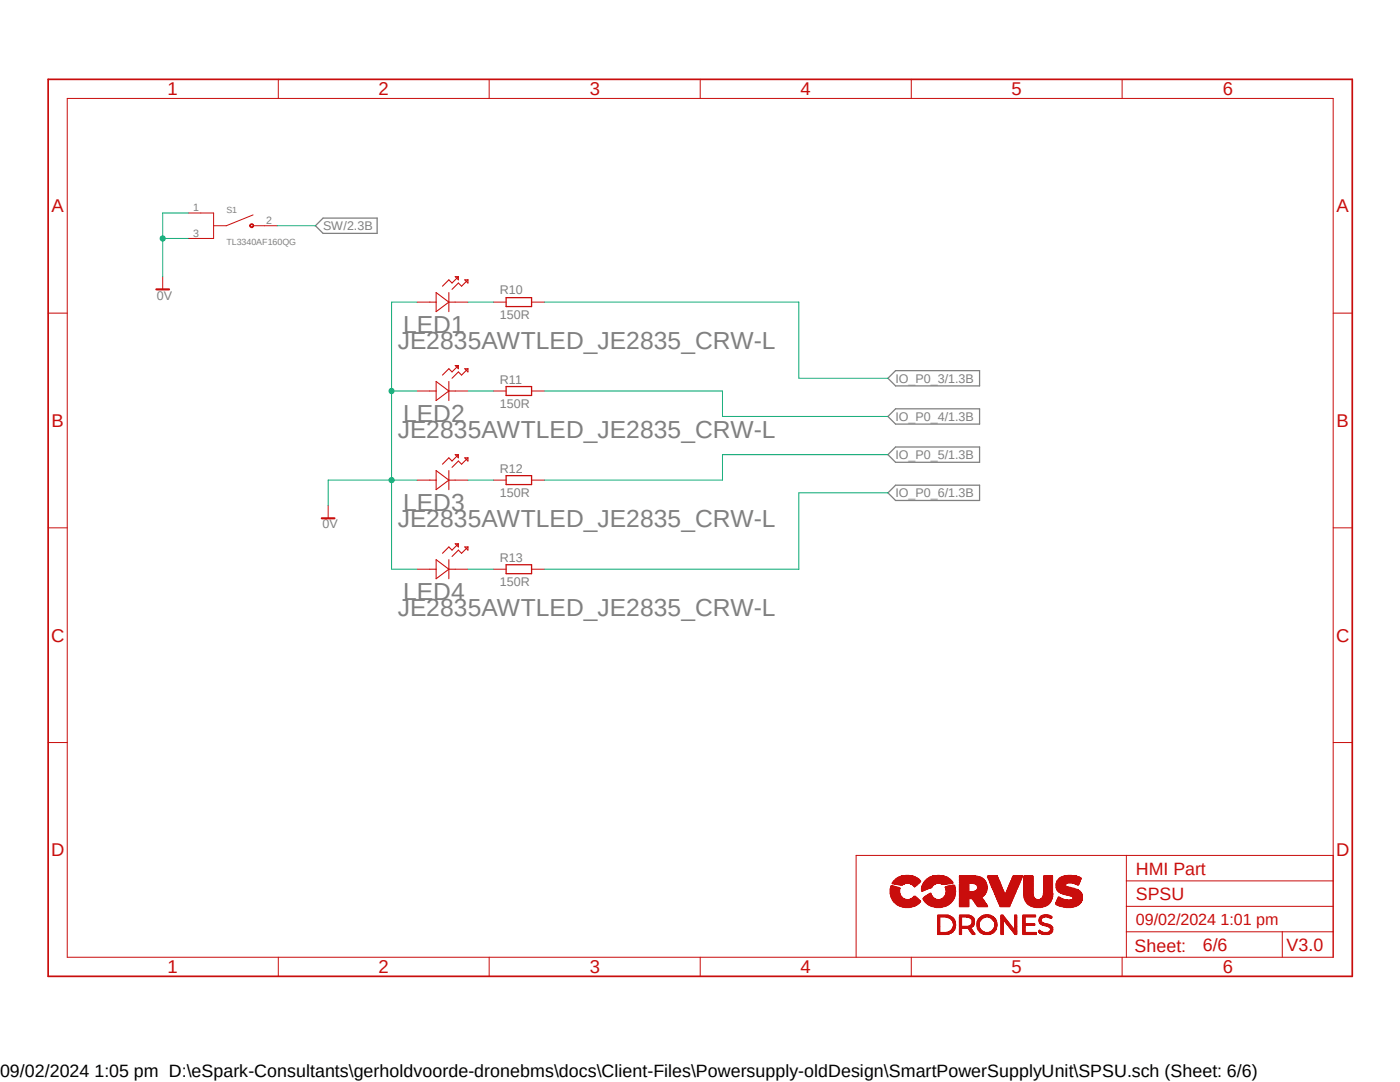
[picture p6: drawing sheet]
<svg xmlns="http://www.w3.org/2000/svg" width="279mm" height="216mm" viewBox="0 0 279 216" stroke-linecap="round" stroke-linejoin="round" font-family="sans-serif">
<defs><g id="words">
<g font-size="4.9" fill="#808080">
<text x="79.4" y="69.6">JE2835AWTLED_JE2835_CRW-L</text>
<text x="80.4" y="66.5">LED1</text>
<text x="79.4" y="87.4">JE2835AWTLED_JE2835_CRW-L</text>
<text x="80.4" y="84.2">LED2</text>
<text x="79.4" y="105.2">JE2835AWTLED_JE2835_CRW-L</text>
<text x="80.4" y="102">LED3</text>
<text x="80.4" y="119.8">LED4</text>
<text x="79.4" y="122.9">JE2835AWTLED_JE2835_CRW-L</text>
</g>
<g font-size="3.7" fill="#c90d0c">
<text x="33.4" y="19">1</text>
<text x="75.6" y="19">2</text>
<text x="117.7" y="19">3</text>
<text x="159.8" y="19">4</text>
<text x="201.9" y="19">5</text>
<text x="244" y="19">6</text>
<text x="10.3" y="42.4">A</text>
<text x="266.7" y="42.4">A</text>
<text x="10.3" y="85.2">B</text>
<text x="266.7" y="85.2">B</text>
<text x="10.2" y="128.1">C</text>
<text x="266.7" y="128.1">C</text>
<text x="10.2" y="170.9">D</text>
<text x="266.7" y="170.9">D</text>
<text x="33.4" y="194.2">1</text>
<text x="75.6" y="194.2">2</text>
<text x="117.7" y="194.2">3</text>
<text x="159.8" y="194.2">4</text>
<text x="201.9" y="194.2">5</text>
<text x="244" y="194.2">6</text>
</g>
<g font-size="3.6" fill="#c90d0c">
<text x="226.7" y="179.6">SPSU</text>
<text x="226.7" y="174.5">HMI Part</text>
<text x="226.4" y="189.9">Sheet:</text>
<text x="240" y="189.7">6/6</text>
<text x="256.8" y="189.7">V3.0</text>
</g>
<text font-size="3.6" x="0" y="214.9">09/02/2024 1:05 pm D:\eSpark-Consultants\gerholdvoorde-dronebms\docs\Client-Files\Powersupply-oldDesign\SmartPowerSupplyUnit\SPSU.sch (Sheet: 6/6)</text>
<text font-size="3.2" fill="#c90d0c" x="226.7" y="184.7">09/02/2024 1:01 pm</text>
<g font-size="2.5" fill="#808080">
<text x="64.5" y="45.9">SW/2.3B</text>
<text x="31.3" y="59.8">0V</text>
<text x="99.7" y="58.8">R10</text>
<text x="99.7" y="63.6">150R</text>
<text x="99.7" y="76.5">R11</text>
<text x="178.7" y="76.4">IO_P0_3/1.3B</text>
<text x="99.7" y="81.3">150R</text>
<text x="178.7" y="84">IO_P0_4/1.3B</text>
<text x="99.7" y="94.3">R12</text>
<text x="178.7" y="91.6">IO_P0_5/1.3B</text>
<text x="99.7" y="99.1">150R</text>
<text x="178.7" y="99.2">IO_P0_6/1.3B</text>
<text x="64.3" y="105.5">0V</text>
<text x="99.7" y="112.1">R13</text>
<text x="99.7" y="116.9">150R</text>
</g>
<g font-size="2.1" fill="#808080">
<text x="38.5" y="42.1">1</text>
<text x="38.5" y="47.2">3</text>
<text x="53.1" y="44.7">2</text>
</g>
<g font-size="1.8" fill="#808080">
<text x="45.2" y="42.5">S1</text>
<text x="45.2" y="48.9">TL3340AF160QG</text>
</g>
</g></defs>
<path d="M9.1 15.5l261.2 179.9M270.3 15.5l-261.2 179.9" fill="none" stroke="#fff" stroke-width=".2"/>
<path d="M64.5 43.5h10.8v3.1h-10.8l-1.6-1.6zM177.2 75.5l1.5-1.5h16.8v3h-16.8zM177.2 83.1l1.5-1.5h16.8v3h-16.8zM177.2 90.7l1.5-1.5h16.8v3h-16.8zM177.2 98.3l1.5-1.5h16.8v3.1h-16.8z" fill="none" stroke="#808080" stroke-width=".25"/>
<g fill="none" stroke="#c90d0c" stroke-width=".2">
<path d="M13.4 19.6h252.7v171.4h-252.7zM55.5 15.8v3.8M97.6 15.8v3.8M139.7 15.8v3.8M181.9 15.8v3.8M223.9 15.8v3.8M9.6 62.5h3.8M266.1 62.5h3.8M9.6 105.3h3.8M266.1 105.3h3.8M9.6 148.2h3.8M266.1 148.2h3.8"/>
<path d="M224.8 170.7v20.3M224.8 175.8h41.3M266.1 170.7h-95.2v20.3M55.5 191v3.8M97.6 191v3.8M139.7 191v3.8M181.9 191v3.8M223.9 191v3.8M224.8 185.9h41.3M224.8 180.8h41.3M255.9 185.9v5.1"/>
</g>
<path d="M9.6 15.8h260.3v179h-260.3z" fill="none" stroke="#c90d0c" stroke-width=".34"/>
<path d="M187.2 186.4l1.6 .1z" fill-rule="evenodd" fill="#c90d0c"/>
<path d="M187.2 186.4l1.6 .1z" fill="none" stroke="#c90d0c" stroke-width=".2"/>
<path d="M191.5 186.4l.4 .1z" fill-rule="evenodd" fill="#c90d0c"/>
<path d="M191.5 186.4l.4 .1z" fill="none" stroke="#c90d0c" stroke-width=".2"/>
<path d="M194.1 186.4l.5 .1z" fill-rule="evenodd" fill="#c90d0c"/>
<path d="M194.1 186.4l.5 .1z" fill="none" stroke="#c90d0c" stroke-width=".2"/>
<path d="M196.6 186.4l.8 .1z" fill-rule="evenodd" fill="#c90d0c"/>
<path d="M196.6 186.4l.8 .1z" fill="none" stroke="#c90d0c" stroke-width=".2"/>
<path d="M199.8 186.4l.4 .1z" fill-rule="evenodd" fill="#c90d0c"/>
<path d="M199.8 186.4l.4 .1z" fill="none" stroke="#c90d0c" stroke-width=".2"/>
<path d="M202.6 186.4l.3 .1z" fill-rule="evenodd" fill="#c90d0c"/>
<path d="M202.6 186.4l.3 .1zM204.1 186.4l2.7 .1zM204.1 186.4h2.7" fill="none" stroke="#c90d0c" stroke-width=".2"/>
<path d="M208.2 186.4l.9 .1z" fill-rule="evenodd" fill="#c90d0c"/>
<path d="M187.1 186.4h2.2zM187.1 186.4h2.2M208.2 186.4l.9 .1z" fill="none" stroke="#c90d0c" stroke-width=".2"/>
<path d="M191.5 186.4h.4z" fill-rule="evenodd" fill="#c90d0c"/>
<path d="M191.5 186.4h.4z" fill="none" stroke="#c90d0c" stroke-width=".2"/>
<path d="M194 186.4h.5z" fill-rule="evenodd" fill="#c90d0c"/>
<path d="M194 186.4h.5z" fill="none" stroke="#c90d0c" stroke-width=".2"/>
<path d="M196.3 186.4h1.4z" fill-rule="evenodd" fill="#c90d0c"/>
<path d="M196.3 186.4h1.4z" fill="none" stroke="#c90d0c" stroke-width=".2"/>
<path d="M199.8 186.4h.4z" fill-rule="evenodd" fill="#c90d0c"/>
<path d="M199.8 186.4h.4z" fill="none" stroke="#c90d0c" stroke-width=".2"/>
<path d="M202.5 186.4h.4z" fill-rule="evenodd" fill="#c90d0c"/>
<path d="M202.5 186.4h.4zM204.1 186.4h2.7zM204.1 186.4h2.7" fill="none" stroke="#c90d0c" stroke-width=".2"/>
<path d="M208 186.4h1.3z" fill-rule="evenodd" fill="#c90d0c"/>
<path d="M187.1 186.3l2.4 .1zM187.1 186.4h2.4M208 186.4h1.3z" fill="none" stroke="#c90d0c" stroke-width=".2"/>
<path d="M191.5 186.3l.4 .1z" fill-rule="evenodd" fill="#c90d0c"/>
<path d="M191.5 186.3l.4 .1z" fill="none" stroke="#c90d0c" stroke-width=".2"/>
<path d="M194 186.3l.6 .1z" fill-rule="evenodd" fill="#c90d0c"/>
<path d="M194 186.3l.6 .1z" fill="none" stroke="#c90d0c" stroke-width=".2"/>
<path d="M196.1 186.3l1.7 .1z" fill-rule="evenodd" fill="#c90d0c"/>
<path d="M196.1 186.3l1.7 .1z" fill="none" stroke="#c90d0c" stroke-width=".2"/>
<path d="M199.8 186.3l.4 .1z" fill-rule="evenodd" fill="#c90d0c"/>
<path d="M199.8 186.3l.4 .1z" fill="none" stroke="#c90d0c" stroke-width=".2"/>
<path d="M202.5 186.3l.4 .1z" fill-rule="evenodd" fill="#c90d0c"/>
<path d="M202.5 186.3l.4 .1zM204.1 186.3l2.7 .1zM204.1 186.4h2.7" fill="none" stroke="#c90d0c" stroke-width=".2"/>
<path d="M207.8 186.3l1.7 .1z" fill-rule="evenodd" fill="#c90d0c"/>
<path d="M187.1 186.2l2.5 .1zM187.1 186.3h2.5M207.8 186.3l1.7 .1z" fill="none" stroke="#c90d0c" stroke-width=".2"/>
<path d="M191.5 186.2l.4 .1z" fill-rule="evenodd" fill="#c90d0c"/>
<path d="M191.5 186.2l.4 .1z" fill="none" stroke="#c90d0c" stroke-width=".2"/>
<path d="M194 186.2l.6 .1z" fill-rule="evenodd" fill="#c90d0c"/>
<path d="M194 186.2l.6 .1z" fill="none" stroke="#c90d0c" stroke-width=".2"/>
<path d="M196 186.2l1.8 .1z" fill-rule="evenodd" fill="#c90d0c"/>
<path d="M196 186.2l1.8 .1z" fill="none" stroke="#c90d0c" stroke-width=".2"/>
<path d="M199.8 186.2l.4 .1z" fill-rule="evenodd" fill="#c90d0c"/>
<path d="M199.8 186.2l.4 .1z" fill="none" stroke="#c90d0c" stroke-width=".2"/>
<path d="M202.5 186.2l.4 .1z" fill-rule="evenodd" fill="#c90d0c"/>
<path d="M202.5 186.2l.4 .1zM204.1 186.2l2.7 .1zM204.1 186.3h2.7" fill="none" stroke="#c90d0c" stroke-width=".2"/>
<path d="M207.8 186.2l1.7 .1z" fill-rule="evenodd" fill="#c90d0c"/>
<path d="M187.1 186.2l2.6 .1zM187.1 186.2h2.6M207.8 186.2l1.7 .1z" fill="none" stroke="#c90d0c" stroke-width=".2"/>
<path d="M191.5 186.2l.4 .1z" fill-rule="evenodd" fill="#c90d0c"/>
<path d="M191.5 186.2l.4 .1z" fill="none" stroke="#c90d0c" stroke-width=".2"/>
<path d="M193.9 186.2l.5 .1z" fill-rule="evenodd" fill="#c90d0c"/>
<path d="M193.9 186.2l.5 .1z" fill="none" stroke="#c90d0c" stroke-width=".2"/>
<path d="M196 186.2l1.9 .1z" fill-rule="evenodd" fill="#c90d0c"/>
<path d="M196 186.2l1.9 .1z" fill="none" stroke="#c90d0c" stroke-width=".2"/>
<path d="M199.8 186.2l.4 .1z" fill-rule="evenodd" fill="#c90d0c"/>
<path d="M199.8 186.2l.4 .1z" fill="none" stroke="#c90d0c" stroke-width=".2"/>
<path d="M202.4 186.2l.5 .1z" fill-rule="evenodd" fill="#c90d0c"/>
<path d="M187.1 186.1l2.6 .1zM187.1 186.2h2.6M202.4 186.2l.5 .1zM204.1 186.2l2.7 .1zM204.1 186.2h2.7M207.6 186.2l2.1 .1zM207.6 186.2h2.1" fill="none" stroke="#c90d0c" stroke-width=".2"/>
<path d="M191.5 186.1l.4 .1z" fill-rule="evenodd" fill="#c90d0c"/>
<path d="M191.5 186.1l.4 .1z" fill="none" stroke="#c90d0c" stroke-width=".2"/>
<path d="M193.9 186.1l.5 .1z" fill-rule="evenodd" fill="#c90d0c"/>
<path d="M193.9 186.1l.5 .1zM195.8 186.1l2.3 .1zM195.8 186.2h2.3" fill="none" stroke="#c90d0c" stroke-width=".2"/>
<path d="M199.8 186.1l.4 .1z" fill-rule="evenodd" fill="#c90d0c"/>
<path d="M199.8 186.1l.4 .1z" fill="none" stroke="#c90d0c" stroke-width=".2"/>
<path d="M202.4 186.1l.5 .1z" fill-rule="evenodd" fill="#c90d0c"/>
<path d="M187.1 186.1l2.8 .1zM187.1 186.1h2.8M202.4 186.1l.5 .1zM204.1 186.1l2.7 .1zM204.1 186.2h2.7M207.5 186.1l2.3 .1zM207.5 186.2h2.3" fill="none" stroke="#c90d0c" stroke-width=".2"/>
<path d="M191.5 186.1l.4 .1z" fill-rule="evenodd" fill="#c90d0c"/>
<path d="M191.5 186.1l.4 .1z" fill="none" stroke="#c90d0c" stroke-width=".2"/>
<path d="M193.8 186.1l.6 .1z" fill-rule="evenodd" fill="#c90d0c"/>
<path d="M193.8 186.1l.6 .1zM195.7 186.1l2.5 .1zM195.7 186.1h2.5" fill="none" stroke="#c90d0c" stroke-width=".2"/>
<path d="M199.8 186.1l.4 .1z" fill-rule="evenodd" fill="#c90d0c"/>
<path d="M199.8 186.1l.4 .1z" fill="none" stroke="#c90d0c" stroke-width=".2"/>
<path d="M202.3 186.1l.6 .1z" fill-rule="evenodd" fill="#c90d0c"/>
<path d="M187.1 186.1h2.8zM187.1 186.1h2.8M202.3 186.1l.6 .1zM204.1 186.1l2.7 .1zM204.1 186.1h2.7M207.4 186.1l2.4 .1zM207.4 186.1h2.4" fill="none" stroke="#c90d0c" stroke-width=".2"/>
<path d="M191.5 186.1h.4z" fill-rule="evenodd" fill="#c90d0c"/>
<path d="M191.5 186.1h.4z" fill="none" stroke="#c90d0c" stroke-width=".2"/>
<path d="M193.8 186.1h.6z" fill-rule="evenodd" fill="#c90d0c"/>
<path d="M193.8 186.1h.6zM195.8 186.1h2.4zM195.8 186.1h2.4" fill="none" stroke="#c90d0c" stroke-width=".2"/>
<path d="M199.8 186.1h.4z" fill-rule="evenodd" fill="#c90d0c"/>
<path d="M199.8 186.1h.4z" fill="none" stroke="#c90d0c" stroke-width=".2"/>
<path d="M202.3 186.1h.6z" fill-rule="evenodd" fill="#c90d0c"/>
<path d="M202.3 186.1h.6zM204.1 186.1h2.7zM204.1 186.1h2.7M207.4 186.1h2.5zM207.4 186.1h2.5" fill="none" stroke="#c90d0c" stroke-width=".2"/>
<path d="M187.1 186l.4 .1z" fill-rule="evenodd" fill="#c90d0c"/>
<path d="M187.1 186l.4 .1z" fill="none" stroke="#c90d0c" stroke-width=".2"/>
<path d="M188.9 186l1.1 .1z" fill-rule="evenodd" fill="#c90d0c"/>
<path d="M188.9 186l1.1 .1z" fill="none" stroke="#c90d0c" stroke-width=".2"/>
<path d="M191.5 186l.4 .1z" fill-rule="evenodd" fill="#c90d0c"/>
<path d="M191.5 186l.4 .1z" fill="none" stroke="#c90d0c" stroke-width=".2"/>
<path d="M193.8 186l.6 .1z" fill-rule="evenodd" fill="#c90d0c"/>
<path d="M193.8 186l.6 .1z" fill="none" stroke="#c90d0c" stroke-width=".2"/>
<path d="M195.7 186l.9 .1z" fill-rule="evenodd" fill="#c90d0c"/>
<path d="M195.7 186l.9 .1z" fill="none" stroke="#c90d0c" stroke-width=".2"/>
<path d="M197.4 186l.9 .1z" fill-rule="evenodd" fill="#c90d0c"/>
<path d="M197.4 186l.9 .1z" fill="none" stroke="#c90d0c" stroke-width=".2"/>
<path d="M199.8 186l.4 .1z" fill-rule="evenodd" fill="#c90d0c"/>
<path d="M199.8 186l.4 .1z" fill="none" stroke="#c90d0c" stroke-width=".2"/>
<path d="M202.2 186l.7 .1z" fill-rule="evenodd" fill="#c90d0c"/>
<path d="M202.2 186l.7 .1z" fill="none" stroke="#c90d0c" stroke-width=".2"/>
<path d="M204.1 186l.5 .1z" fill-rule="evenodd" fill="#c90d0c"/>
<path d="M204.1 186l.5 .1z" fill="none" stroke="#c90d0c" stroke-width=".2"/>
<path d="M207.4 186l.8 .1z" fill-rule="evenodd" fill="#c90d0c"/>
<path d="M207.4 186l.8 .1z" fill="none" stroke="#c90d0c" stroke-width=".2"/>
<path d="M209.1 186l.8 .1z" fill-rule="evenodd" fill="#c90d0c"/>
<path d="M209.1 186l.8 .1z" fill="none" stroke="#c90d0c" stroke-width=".2"/>
<path d="M187.1 185.9l.4 .1z" fill-rule="evenodd" fill="#c90d0c"/>
<path d="M187.1 185.9l.4 .1z" fill="none" stroke="#c90d0c" stroke-width=".2"/>
<path d="M189.2 185.9l.9 .1z" fill-rule="evenodd" fill="#c90d0c"/>
<path d="M189.2 185.9l.9 .1z" fill="none" stroke="#c90d0c" stroke-width=".2"/>
<path d="M191.5 185.9l.4 .1z" fill-rule="evenodd" fill="#c90d0c"/>
<path d="M191.5 185.9l.4 .1z" fill="none" stroke="#c90d0c" stroke-width=".2"/>
<path d="M193.8 185.9l.5 .1z" fill-rule="evenodd" fill="#c90d0c"/>
<path d="M193.8 185.9l.5 .1z" fill="none" stroke="#c90d0c" stroke-width=".2"/>
<path d="M195.5 185.9l1 .1z" fill-rule="evenodd" fill="#c90d0c"/>
<path d="M195.5 185.9l1 .1z" fill="none" stroke="#c90d0c" stroke-width=".2"/>
<path d="M197.5 185.9l.9 .1z" fill-rule="evenodd" fill="#c90d0c"/>
<path d="M197.5 185.9l.9 .1z" fill="none" stroke="#c90d0c" stroke-width=".2"/>
<path d="M199.8 185.9l.4 .1z" fill-rule="evenodd" fill="#c90d0c"/>
<path d="M199.8 185.9l.4 .1z" fill="none" stroke="#c90d0c" stroke-width=".2"/>
<path d="M202.2 185.9l.7 .1z" fill-rule="evenodd" fill="#c90d0c"/>
<path d="M202.2 185.9l.7 .1z" fill="none" stroke="#c90d0c" stroke-width=".2"/>
<path d="M204.1 185.9l.5 .1z" fill-rule="evenodd" fill="#c90d0c"/>
<path d="M204.1 185.9l.5 .1z" fill="none" stroke="#c90d0c" stroke-width=".2"/>
<path d="M207.3 185.9l.7 .1z" fill-rule="evenodd" fill="#c90d0c"/>
<path d="M207.3 185.9l.7 .1z" fill="none" stroke="#c90d0c" stroke-width=".2"/>
<path d="M209.3 185.9l.6 .1z" fill-rule="evenodd" fill="#c90d0c"/>
<path d="M209.3 185.9l.6 .1z" fill="none" stroke="#c90d0c" stroke-width=".2"/>
<path d="M187.1 185.9l.4 .1z" fill-rule="evenodd" fill="#c90d0c"/>
<path d="M187.1 185.9l.4 .1z" fill="none" stroke="#c90d0c" stroke-width=".2"/>
<path d="M189.4 185.9l.8 .1z" fill-rule="evenodd" fill="#c90d0c"/>
<path d="M189.4 185.9l.8 .1z" fill="none" stroke="#c90d0c" stroke-width=".2"/>
<path d="M191.5 185.9l.4 .1z" fill-rule="evenodd" fill="#c90d0c"/>
<path d="M191.5 185.9l.4 .1z" fill="none" stroke="#c90d0c" stroke-width=".2"/>
<path d="M193.7 185.9l.5 .1z" fill-rule="evenodd" fill="#c90d0c"/>
<path d="M193.7 185.9l.5 .1z" fill="none" stroke="#c90d0c" stroke-width=".2"/>
<path d="M195.5 185.9l.8 .1z" fill-rule="evenodd" fill="#c90d0c"/>
<path d="M195.5 185.9l.8 .1z" fill="none" stroke="#c90d0c" stroke-width=".2"/>
<path d="M197.6 185.9l.9 .1z" fill-rule="evenodd" fill="#c90d0c"/>
<path d="M197.6 185.9l.9 .1z" fill="none" stroke="#c90d0c" stroke-width=".2"/>
<path d="M199.8 185.9l.4 .1z" fill-rule="evenodd" fill="#c90d0c"/>
<path d="M199.8 185.9l.4 .1z" fill="none" stroke="#c90d0c" stroke-width=".2"/>
<path d="M202.1 185.9l.8 .1z" fill-rule="evenodd" fill="#c90d0c"/>
<path d="M202.1 185.9l.8 .1z" fill="none" stroke="#c90d0c" stroke-width=".2"/>
<path d="M204.1 185.9l.5 .1z" fill-rule="evenodd" fill="#c90d0c"/>
<path d="M204.1 185.9l.5 .1z" fill="none" stroke="#c90d0c" stroke-width=".2"/>
<path d="M207.3 185.9l.6 .1z" fill-rule="evenodd" fill="#c90d0c"/>
<path d="M207.3 185.9l.6 .1z" fill="none" stroke="#c90d0c" stroke-width=".2"/>
<path d="M209.4 185.9l.6 .1z" fill-rule="evenodd" fill="#c90d0c"/>
<path d="M209.4 185.9l.6 .1z" fill="none" stroke="#c90d0c" stroke-width=".2"/>
<path d="M187.1 185.8l.4 .1z" fill-rule="evenodd" fill="#c90d0c"/>
<path d="M187.1 185.8l.4 .1z" fill="none" stroke="#c90d0c" stroke-width=".2"/>
<path d="M189.4 185.8l.8 .1z" fill-rule="evenodd" fill="#c90d0c"/>
<path d="M189.4 185.8l.8 .1z" fill="none" stroke="#c90d0c" stroke-width=".2"/>
<path d="M191.5 185.8l.4 .1z" fill-rule="evenodd" fill="#c90d0c"/>
<path d="M191.5 185.8l.4 .1z" fill="none" stroke="#c90d0c" stroke-width=".2"/>
<path d="M193.7 185.8l.5 .1z" fill-rule="evenodd" fill="#c90d0c"/>
<path d="M193.7 185.8l.5 .1z" fill="none" stroke="#c90d0c" stroke-width=".2"/>
<path d="M195.5 185.8l.8 .1z" fill-rule="evenodd" fill="#c90d0c"/>
<path d="M195.5 185.8l.8 .1z" fill="none" stroke="#c90d0c" stroke-width=".2"/>
<path d="M197.7 185.8l.8 .1z" fill-rule="evenodd" fill="#c90d0c"/>
<path d="M197.7 185.8l.8 .1z" fill="none" stroke="#c90d0c" stroke-width=".2"/>
<path d="M199.8 185.8l.4 .1z" fill-rule="evenodd" fill="#c90d0c"/>
<path d="M199.8 185.8l.4 .1z" fill="none" stroke="#c90d0c" stroke-width=".2"/>
<path d="M202.1 185.8l.8 .1z" fill-rule="evenodd" fill="#c90d0c"/>
<path d="M202.1 185.8l.8 .1z" fill="none" stroke="#c90d0c" stroke-width=".2"/>
<path d="M204.1 185.8l.5 .1z" fill-rule="evenodd" fill="#c90d0c"/>
<path d="M204.1 185.8l.5 .1z" fill="none" stroke="#c90d0c" stroke-width=".2"/>
<path d="M207.3 185.8l.6 .1z" fill-rule="evenodd" fill="#c90d0c"/>
<path d="M207.3 185.8l.6 .1z" fill="none" stroke="#c90d0c" stroke-width=".2"/>
<path d="M209.4 185.8l.6 .1z" fill-rule="evenodd" fill="#c90d0c"/>
<path d="M209.4 185.8l.6 .1z" fill="none" stroke="#c90d0c" stroke-width=".2"/>
<path d="M187.1 185.8l.4 .1z" fill-rule="evenodd" fill="#c90d0c"/>
<path d="M187.1 185.8l.4 .1z" fill="none" stroke="#c90d0c" stroke-width=".2"/>
<path d="M189.5 185.8l.8 .1z" fill-rule="evenodd" fill="#c90d0c"/>
<path d="M189.5 185.8l.8 .1z" fill="none" stroke="#c90d0c" stroke-width=".2"/>
<path d="M191.5 185.8l.4 .1z" fill-rule="evenodd" fill="#c90d0c"/>
<path d="M191.5 185.8l.4 .1z" fill="none" stroke="#c90d0c" stroke-width=".2"/>
<path d="M193.6 185.8l.6 .1z" fill-rule="evenodd" fill="#c90d0c"/>
<path d="M193.6 185.8l.6 .1z" fill="none" stroke="#c90d0c" stroke-width=".2"/>
<path d="M195.5 185.8l.6 .1z" fill-rule="evenodd" fill="#c90d0c"/>
<path d="M195.5 185.8l.6 .1z" fill="none" stroke="#c90d0c" stroke-width=".2"/>
<path d="M197.8 185.8l.7 .1z" fill-rule="evenodd" fill="#c90d0c"/>
<path d="M197.8 185.8l.7 .1z" fill="none" stroke="#c90d0c" stroke-width=".2"/>
<path d="M199.8 185.8l.4 .1z" fill-rule="evenodd" fill="#c90d0c"/>
<path d="M199.8 185.8l.4 .1z" fill="none" stroke="#c90d0c" stroke-width=".2"/>
<path d="M202.1 185.8l.8 .1z" fill-rule="evenodd" fill="#c90d0c"/>
<path d="M202.1 185.8l.8 .1z" fill="none" stroke="#c90d0c" stroke-width=".2"/>
<path d="M204.1 185.8l.5 .1z" fill-rule="evenodd" fill="#c90d0c"/>
<path d="M204.1 185.8l.5 .1z" fill="none" stroke="#c90d0c" stroke-width=".2"/>
<path d="M207.3 185.8l.4 .1z" fill-rule="evenodd" fill="#c90d0c"/>
<path d="M207.3 185.8l.4 .1z" fill="none" stroke="#c90d0c" stroke-width=".2"/>
<path d="M209.5 185.8l.5 .1z" fill-rule="evenodd" fill="#c90d0c"/>
<path d="M209.5 185.8l.5 .1z" fill="none" stroke="#c90d0c" stroke-width=".2"/>
<path d="M187.1 185.8h.4z" fill-rule="evenodd" fill="#c90d0c"/>
<path d="M187.1 185.8h.4z" fill="none" stroke="#c90d0c" stroke-width=".2"/>
<path d="M189.6 185.8h.7z" fill-rule="evenodd" fill="#c90d0c"/>
<path d="M189.6 185.8h.7z" fill="none" stroke="#c90d0c" stroke-width=".2"/>
<path d="M191.5 185.8h.4z" fill-rule="evenodd" fill="#c90d0c"/>
<path d="M191.5 185.8h.4z" fill="none" stroke="#c90d0c" stroke-width=".2"/>
<path d="M193.5 185.8h.6z" fill-rule="evenodd" fill="#c90d0c"/>
<path d="M193.5 185.8h.6z" fill="none" stroke="#c90d0c" stroke-width=".2"/>
<path d="M195.4 185.8h.7z" fill-rule="evenodd" fill="#c90d0c"/>
<path d="M195.4 185.8h.7z" fill="none" stroke="#c90d0c" stroke-width=".2"/>
<path d="M197.9 185.8h.6z" fill-rule="evenodd" fill="#c90d0c"/>
<path d="M197.9 185.8h.6z" fill="none" stroke="#c90d0c" stroke-width=".2"/>
<path d="M199.8 185.8h.4z" fill-rule="evenodd" fill="#c90d0c"/>
<path d="M199.8 185.8h.4z" fill="none" stroke="#c90d0c" stroke-width=".2"/>
<path d="M202.1 185.8h.8z" fill-rule="evenodd" fill="#c90d0c"/>
<path d="M202.1 185.8h.8z" fill="none" stroke="#c90d0c" stroke-width=".2"/>
<path d="M204.1 185.8h.5z" fill-rule="evenodd" fill="#c90d0c"/>
<path d="M204.1 185.8h.5z" fill="none" stroke="#c90d0c" stroke-width=".2"/>
<path d="M207.3 185.8h.4z" fill-rule="evenodd" fill="#c90d0c"/>
<path d="M207.3 185.8h.4z" fill="none" stroke="#c90d0c" stroke-width=".2"/>
<path d="M209.5 185.8h.6z" fill-rule="evenodd" fill="#c90d0c"/>
<path d="M209.5 185.8h.6z" fill="none" stroke="#c90d0c" stroke-width=".2"/>
<path d="M187.1 185.7l.4 .1z" fill-rule="evenodd" fill="#c90d0c"/>
<path d="M187.1 185.7l.4 .1z" fill="none" stroke="#c90d0c" stroke-width=".2"/>
<path d="M189.7 185.7l.6 .1z" fill-rule="evenodd" fill="#c90d0c"/>
<path d="M189.7 185.7l.6 .1z" fill="none" stroke="#c90d0c" stroke-width=".2"/>
<path d="M191.5 185.7l.4 .1z" fill-rule="evenodd" fill="#c90d0c"/>
<path d="M191.5 185.7l.4 .1z" fill="none" stroke="#c90d0c" stroke-width=".2"/>
<path d="M193.5 185.7l.6 .1z" fill-rule="evenodd" fill="#c90d0c"/>
<path d="M193.5 185.7l.6 .1z" fill="none" stroke="#c90d0c" stroke-width=".2"/>
<path d="M195.4 185.7l.6 .1z" fill-rule="evenodd" fill="#c90d0c"/>
<path d="M195.4 185.7l.6 .1z" fill="none" stroke="#c90d0c" stroke-width=".2"/>
<path d="M198 185.7l.6 .1z" fill-rule="evenodd" fill="#c90d0c"/>
<path d="M198 185.7l.6 .1z" fill="none" stroke="#c90d0c" stroke-width=".2"/>
<path d="M199.8 185.7l.4 .1z" fill-rule="evenodd" fill="#c90d0c"/>
<path d="M199.8 185.7l.4 .1z" fill="none" stroke="#c90d0c" stroke-width=".2"/>
<path d="M202 185.7l.9 .1z" fill-rule="evenodd" fill="#c90d0c"/>
<path d="M202 185.7l.9 .1z" fill="none" stroke="#c90d0c" stroke-width=".2"/>
<path d="M204.1 185.7l.5 .1z" fill-rule="evenodd" fill="#c90d0c"/>
<path d="M204.1 185.7l.5 .1z" fill="none" stroke="#c90d0c" stroke-width=".2"/>
<path d="M207.3 185.7l.3 .1z" fill-rule="evenodd" fill="#c90d0c"/>
<path d="M207.3 185.7l.3 .1z" fill="none" stroke="#c90d0c" stroke-width=".2"/>
<path d="M209.5 185.7l.6 .1z" fill-rule="evenodd" fill="#c90d0c"/>
<path d="M209.5 185.7l.6 .1z" fill="none" stroke="#c90d0c" stroke-width=".2"/>
<path d="M187.1 185.6l.4 .1z" fill-rule="evenodd" fill="#c90d0c"/>
<path d="M187.1 185.6l.4 .1z" fill="none" stroke="#c90d0c" stroke-width=".2"/>
<path d="M189.7 185.6l.6 .1z" fill-rule="evenodd" fill="#c90d0c"/>
<path d="M189.7 185.6l.6 .1z" fill="none" stroke="#c90d0c" stroke-width=".2"/>
<path d="M191.5 185.6l.4 .1z" fill-rule="evenodd" fill="#c90d0c"/>
<path d="M191.5 185.6l.4 .1z" fill="none" stroke="#c90d0c" stroke-width=".2"/>
<path d="M193.6 185.6l.5 .1z" fill-rule="evenodd" fill="#c90d0c"/>
<path d="M193.6 185.6l.5 .1z" fill="none" stroke="#c90d0c" stroke-width=".2"/>
<path d="M195.3 185.6l.6 .1z" fill-rule="evenodd" fill="#c90d0c"/>
<path d="M195.3 185.6l.6 .1z" fill="none" stroke="#c90d0c" stroke-width=".2"/>
<path d="M198 185.6l.7 .1z" fill-rule="evenodd" fill="#c90d0c"/>
<path d="M198 185.6l.7 .1z" fill="none" stroke="#c90d0c" stroke-width=".2"/>
<path d="M199.8 185.6l.4 .1z" fill-rule="evenodd" fill="#c90d0c"/>
<path d="M199.8 185.6l.4 .1z" fill="none" stroke="#c90d0c" stroke-width=".2"/>
<path d="M202 185.6l.9 .1z" fill-rule="evenodd" fill="#c90d0c"/>
<path d="M202 185.6l.9 .1z" fill="none" stroke="#c90d0c" stroke-width=".2"/>
<path d="M204.1 185.6l.5 .1z" fill-rule="evenodd" fill="#c90d0c"/>
<path d="M204.1 185.6l.5 .1z" fill="none" stroke="#c90d0c" stroke-width=".2"/>
<path d="M207.4 185.6l.2 .1z" fill-rule="evenodd" fill="#c90d0c"/>
<path d="M207.4 185.6l.2 .1z" fill="none" stroke="#c90d0c" stroke-width=".2"/>
<path d="M209.6 185.6l.5 .1z" fill-rule="evenodd" fill="#c90d0c"/>
<path d="M209.6 185.6l.5 .1z" fill="none" stroke="#c90d0c" stroke-width=".2"/>
<path d="M187.1 185.6l.4 .1z" fill-rule="evenodd" fill="#c90d0c"/>
<path d="M187.1 185.6l.4 .1z" fill="none" stroke="#c90d0c" stroke-width=".2"/>
<path d="M189.8 185.6l.6 .1z" fill-rule="evenodd" fill="#c90d0c"/>
<path d="M189.8 185.6l.6 .1z" fill="none" stroke="#c90d0c" stroke-width=".2"/>
<path d="M191.5 185.6l.4 .1z" fill-rule="evenodd" fill="#c90d0c"/>
<path d="M191.5 185.6l.4 .1z" fill="none" stroke="#c90d0c" stroke-width=".2"/>
<path d="M193.5 185.6l.5 .1z" fill-rule="evenodd" fill="#c90d0c"/>
<path d="M193.5 185.6l.5 .1z" fill="none" stroke="#c90d0c" stroke-width=".2"/>
<path d="M195.2 185.6l.6 .1z" fill-rule="evenodd" fill="#c90d0c"/>
<path d="M195.2 185.6l.6 .1z" fill="none" stroke="#c90d0c" stroke-width=".2"/>
<path d="M198.1 185.6l.6 .1z" fill-rule="evenodd" fill="#c90d0c"/>
<path d="M198.1 185.6l.6 .1z" fill="none" stroke="#c90d0c" stroke-width=".2"/>
<path d="M199.8 185.6l.4 .1z" fill-rule="evenodd" fill="#c90d0c"/>
<path d="M199.8 185.6l.4 .1z" fill="none" stroke="#c90d0c" stroke-width=".2"/>
<path d="M202 185.6l.9 .1z" fill-rule="evenodd" fill="#c90d0c"/>
<path d="M202 185.6l.9 .1z" fill="none" stroke="#c90d0c" stroke-width=".2"/>
<path d="M204.1 185.6l.5 .1z" fill-rule="evenodd" fill="#c90d0c"/>
<path d="M204.1 185.6l.5 .1z" fill="none" stroke="#c90d0c" stroke-width=".2"/>
<path d="M207.4 185.6l.1 .1z" fill-rule="evenodd" fill="#c90d0c"/>
<path d="M207.4 185.6l.1 .1z" fill="none" stroke="#c90d0c" stroke-width=".2"/>
<path d="M209.6 185.6l.5 .1z" fill-rule="evenodd" fill="#c90d0c"/>
<path d="M209.6 185.6l.5 .1z" fill="none" stroke="#c90d0c" stroke-width=".2"/>
<path d="M187.1 185.5l.4 .1z" fill-rule="evenodd" fill="#c90d0c"/>
<path d="M187.1 185.5l.4 .1z" fill="none" stroke="#c90d0c" stroke-width=".2"/>
<path d="M189.9 185.5l.6 .1z" fill-rule="evenodd" fill="#c90d0c"/>
<path d="M189.9 185.5l.6 .1z" fill="none" stroke="#c90d0c" stroke-width=".2"/>
<path d="M191.5 185.5l.4 .1z" fill-rule="evenodd" fill="#c90d0c"/>
<path d="M191.5 185.5l.4 .1z" fill="none" stroke="#c90d0c" stroke-width=".2"/>
<path d="M193.4 185.5l.6 .1z" fill-rule="evenodd" fill="#c90d0c"/>
<path d="M193.4 185.5l.6 .1z" fill="none" stroke="#c90d0c" stroke-width=".2"/>
<path d="M195.2 185.5l.6 .1z" fill-rule="evenodd" fill="#c90d0c"/>
<path d="M195.2 185.5l.6 .1z" fill="none" stroke="#c90d0c" stroke-width=".2"/>
<path d="M198.1 185.5l.6 .1z" fill-rule="evenodd" fill="#c90d0c"/>
<path d="M198.1 185.5l.6 .1z" fill="none" stroke="#c90d0c" stroke-width=".2"/>
<path d="M199.8 185.5l.4 .1z" fill-rule="evenodd" fill="#c90d0c"/>
<path d="M199.8 185.5l.4 .1z" fill="none" stroke="#c90d0c" stroke-width=".2"/>
<path d="M201.9 185.5l1 .1z" fill-rule="evenodd" fill="#c90d0c"/>
<path d="M201.9 185.5l1 .1z" fill="none" stroke="#c90d0c" stroke-width=".2"/>
<path d="M204.1 185.5l.5 .1z" fill-rule="evenodd" fill="#c90d0c"/>
<path d="M204.1 185.5l.5 .1z" fill="none" stroke="#c90d0c" stroke-width=".2"/>
<path d="M209.7 185.5l.4 .1z" fill-rule="evenodd" fill="#c90d0c"/>
<path d="M209.7 185.5l.4 .1z" fill="none" stroke="#c90d0c" stroke-width=".2"/>
<path d="M187.1 185.5l.4 .1z" fill-rule="evenodd" fill="#c90d0c"/>
<path d="M187.1 185.5l.4 .1z" fill="none" stroke="#c90d0c" stroke-width=".2"/>
<path d="M189.9 185.5l.6 .1z" fill-rule="evenodd" fill="#c90d0c"/>
<path d="M189.9 185.5l.6 .1z" fill="none" stroke="#c90d0c" stroke-width=".2"/>
<path d="M191.5 185.5l.4 .1z" fill-rule="evenodd" fill="#c90d0c"/>
<path d="M191.5 185.5l.4 .1z" fill="none" stroke="#c90d0c" stroke-width=".2"/>
<path d="M193.4 185.5l.6 .1z" fill-rule="evenodd" fill="#c90d0c"/>
<path d="M193.4 185.5l.6 .1z" fill="none" stroke="#c90d0c" stroke-width=".2"/>
<path d="M195.2 185.5l.6 .1z" fill-rule="evenodd" fill="#c90d0c"/>
<path d="M195.2 185.5l.6 .1z" fill="none" stroke="#c90d0c" stroke-width=".2"/>
<path d="M198.2 185.5l.6 .1z" fill-rule="evenodd" fill="#c90d0c"/>
<path d="M198.2 185.5l.6 .1z" fill="none" stroke="#c90d0c" stroke-width=".2"/>
<path d="M199.8 185.5l.4 .1z" fill-rule="evenodd" fill="#c90d0c"/>
<path d="M199.8 185.5l.4 .1z" fill="none" stroke="#c90d0c" stroke-width=".2"/>
<path d="M201.8 185.5l.6 .1z" fill-rule="evenodd" fill="#c90d0c"/>
<path d="M201.8 185.5l.6 .1z" fill="none" stroke="#c90d0c" stroke-width=".2"/>
<path d="M202.5 185.5l.4 .1z" fill-rule="evenodd" fill="#c90d0c"/>
<path d="M202.5 185.5l.4 .1z" fill="none" stroke="#c90d0c" stroke-width=".2"/>
<path d="M204.1 185.5l.5 .1z" fill-rule="evenodd" fill="#c90d0c"/>
<path d="M204.1 185.5l.5 .1z" fill="none" stroke="#c90d0c" stroke-width=".2"/>
<path d="M209.7 185.5l.4 .1z" fill-rule="evenodd" fill="#c90d0c"/>
<path d="M209.7 185.5l.4 .1z" fill="none" stroke="#c90d0c" stroke-width=".2"/>
<path d="M187.1 185.4l.4 .1z" fill-rule="evenodd" fill="#c90d0c"/>
<path d="M187.1 185.4l.4 .1z" fill="none" stroke="#c90d0c" stroke-width=".2"/>
<path d="M189.9 185.4l.6 .1z" fill-rule="evenodd" fill="#c90d0c"/>
<path d="M189.9 185.4l.6 .1z" fill="none" stroke="#c90d0c" stroke-width=".2"/>
<path d="M191.5 185.4l.4 .1z" fill-rule="evenodd" fill="#c90d0c"/>
<path d="M191.5 185.4l.4 .1z" fill="none" stroke="#c90d0c" stroke-width=".2"/>
<path d="M193.4 185.4l.5 .1z" fill-rule="evenodd" fill="#c90d0c"/>
<path d="M193.4 185.4l.5 .1z" fill="none" stroke="#c90d0c" stroke-width=".2"/>
<path d="M195.2 185.4l.5 .1z" fill-rule="evenodd" fill="#c90d0c"/>
<path d="M195.2 185.4l.5 .1z" fill="none" stroke="#c90d0c" stroke-width=".2"/>
<path d="M198.2 185.4l.6 .1z" fill-rule="evenodd" fill="#c90d0c"/>
<path d="M198.2 185.4l.6 .1z" fill="none" stroke="#c90d0c" stroke-width=".2"/>
<path d="M199.8 185.4l.4 .1z" fill-rule="evenodd" fill="#c90d0c"/>
<path d="M199.8 185.4l.4 .1z" fill="none" stroke="#c90d0c" stroke-width=".2"/>
<path d="M201.8 185.4l.6 .1z" fill-rule="evenodd" fill="#c90d0c"/>
<path d="M201.8 185.4l.6 .1z" fill="none" stroke="#c90d0c" stroke-width=".2"/>
<path d="M202.5 185.4l.4 .1z" fill-rule="evenodd" fill="#c90d0c"/>
<path d="M202.5 185.4l.4 .1z" fill="none" stroke="#c90d0c" stroke-width=".2"/>
<path d="M204.1 185.4l.5 .1z" fill-rule="evenodd" fill="#c90d0c"/>
<path d="M204.1 185.4l.5 .1z" fill="none" stroke="#c90d0c" stroke-width=".2"/>
<path d="M209.7 185.4l.4 .1z" fill-rule="evenodd" fill="#c90d0c"/>
<path d="M209.7 185.4l.4 .1z" fill="none" stroke="#c90d0c" stroke-width=".2"/>
<path d="M187.1 185.4l.4 .1z" fill-rule="evenodd" fill="#c90d0c"/>
<path d="M187.1 185.4l.4 .1z" fill="none" stroke="#c90d0c" stroke-width=".2"/>
<path d="M189.9 185.4l.6 .1z" fill-rule="evenodd" fill="#c90d0c"/>
<path d="M189.9 185.4l.6 .1z" fill="none" stroke="#c90d0c" stroke-width=".2"/>
<path d="M191.5 185.4l.4 .1z" fill-rule="evenodd" fill="#c90d0c"/>
<path d="M191.5 185.4l.4 .1z" fill="none" stroke="#c90d0c" stroke-width=".2"/>
<path d="M193.3 185.4l.6 .1z" fill-rule="evenodd" fill="#c90d0c"/>
<path d="M193.3 185.4l.6 .1z" fill="none" stroke="#c90d0c" stroke-width=".2"/>
<path d="M195.2 185.4l.5 .1z" fill-rule="evenodd" fill="#c90d0c"/>
<path d="M195.2 185.4l.5 .1z" fill="none" stroke="#c90d0c" stroke-width=".2"/>
<path d="M198.2 185.4l.6 .1z" fill-rule="evenodd" fill="#c90d0c"/>
<path d="M198.2 185.4l.6 .1z" fill="none" stroke="#c90d0c" stroke-width=".2"/>
<path d="M199.8 185.4l.4 .1z" fill-rule="evenodd" fill="#c90d0c"/>
<path d="M199.8 185.4l.4 .1z" fill="none" stroke="#c90d0c" stroke-width=".2"/>
<path d="M201.8 185.4l.6 .1z" fill-rule="evenodd" fill="#c90d0c"/>
<path d="M201.8 185.4l.6 .1z" fill="none" stroke="#c90d0c" stroke-width=".2"/>
<path d="M202.5 185.4l.4 .1z" fill-rule="evenodd" fill="#c90d0c"/>
<path d="M202.5 185.4l.4 .1z" fill="none" stroke="#c90d0c" stroke-width=".2"/>
<path d="M204.1 185.4l.5 .1z" fill-rule="evenodd" fill="#c90d0c"/>
<path d="M204.1 185.4l.5 .1z" fill="none" stroke="#c90d0c" stroke-width=".2"/>
<path d="M209.7 185.4l.4 .1z" fill-rule="evenodd" fill="#c90d0c"/>
<path d="M209.7 185.4l.4 .1z" fill="none" stroke="#c90d0c" stroke-width=".2"/>
<path d="M187.1 185.3l.4 .1z" fill-rule="evenodd" fill="#c90d0c"/>
<path d="M187.1 185.3l.4 .1z" fill="none" stroke="#c90d0c" stroke-width=".2"/>
<path d="M190 185.3l.5 .1z" fill-rule="evenodd" fill="#c90d0c"/>
<path d="M190 185.3l.5 .1z" fill="none" stroke="#c90d0c" stroke-width=".2"/>
<path d="M191.5 185.3l.4 .1z" fill-rule="evenodd" fill="#c90d0c"/>
<path d="M191.5 185.3l.4 .1z" fill="none" stroke="#c90d0c" stroke-width=".2"/>
<path d="M193.3 185.3l.5 .1z" fill-rule="evenodd" fill="#c90d0c"/>
<path d="M193.3 185.3l.5 .1z" fill="none" stroke="#c90d0c" stroke-width=".2"/>
<path d="M195.2 185.3l.5 .1z" fill-rule="evenodd" fill="#c90d0c"/>
<path d="M195.2 185.3l.5 .1z" fill="none" stroke="#c90d0c" stroke-width=".2"/>
<path d="M198.3 185.3l.6 .1z" fill-rule="evenodd" fill="#c90d0c"/>
<path d="M198.3 185.3l.6 .1z" fill="none" stroke="#c90d0c" stroke-width=".2"/>
<path d="M199.8 185.3l.4 .1z" fill-rule="evenodd" fill="#c90d0c"/>
<path d="M199.8 185.3l.4 .1z" fill="none" stroke="#c90d0c" stroke-width=".2"/>
<path d="M201.7 185.3l.6 .1z" fill-rule="evenodd" fill="#c90d0c"/>
<path d="M201.7 185.3l.6 .1z" fill="none" stroke="#c90d0c" stroke-width=".2"/>
<path d="M202.5 185.3l.4 .1z" fill-rule="evenodd" fill="#c90d0c"/>
<path d="M202.5 185.3l.4 .1z" fill="none" stroke="#c90d0c" stroke-width=".2"/>
<path d="M204.1 185.3l.5 .1z" fill-rule="evenodd" fill="#c90d0c"/>
<path d="M204.1 185.3l.5 .1z" fill="none" stroke="#c90d0c" stroke-width=".2"/>
<path d="M209.7 185.3l.4 .1z" fill-rule="evenodd" fill="#c90d0c"/>
<path d="M209.7 185.3l.4 .1z" fill="none" stroke="#c90d0c" stroke-width=".2"/>
<path d="M187.1 185.3l.4 .1z" fill-rule="evenodd" fill="#c90d0c"/>
<path d="M187.1 185.3l.4 .1z" fill="none" stroke="#c90d0c" stroke-width=".2"/>
<path d="M190.1 185.3l.5 .1z" fill-rule="evenodd" fill="#c90d0c"/>
<path d="M190.1 185.3l.5 .1z" fill="none" stroke="#c90d0c" stroke-width=".2"/>
<path d="M191.5 185.3l.4 .1z" fill-rule="evenodd" fill="#c90d0c"/>
<path d="M191.5 185.3l.4 .1z" fill="none" stroke="#c90d0c" stroke-width=".2"/>
<path d="M193.3 185.3l.5 .1z" fill-rule="evenodd" fill="#c90d0c"/>
<path d="M193.3 185.3l.5 .1z" fill="none" stroke="#c90d0c" stroke-width=".2"/>
<path d="M195.2 185.3l.4 .1z" fill-rule="evenodd" fill="#c90d0c"/>
<path d="M195.2 185.3l.4 .1z" fill="none" stroke="#c90d0c" stroke-width=".2"/>
<path d="M198.3 185.3l.6 .1z" fill-rule="evenodd" fill="#c90d0c"/>
<path d="M198.3 185.3l.6 .1z" fill="none" stroke="#c90d0c" stroke-width=".2"/>
<path d="M199.8 185.3l.4 .1z" fill-rule="evenodd" fill="#c90d0c"/>
<path d="M199.8 185.3l.4 .1z" fill="none" stroke="#c90d0c" stroke-width=".2"/>
<path d="M201.7 185.3l.6 .1z" fill-rule="evenodd" fill="#c90d0c"/>
<path d="M201.7 185.3l.6 .1z" fill="none" stroke="#c90d0c" stroke-width=".2"/>
<path d="M202.5 185.3l.4 .1z" fill-rule="evenodd" fill="#c90d0c"/>
<path d="M202.5 185.3l.4 .1z" fill="none" stroke="#c90d0c" stroke-width=".2"/>
<path d="M204.1 185.3l.5 .1z" fill-rule="evenodd" fill="#c90d0c"/>
<path d="M204.1 185.3l.5 .1z" fill="none" stroke="#c90d0c" stroke-width=".2"/>
<path d="M209.7 185.3l.4 .1z" fill-rule="evenodd" fill="#c90d0c"/>
<path d="M209.7 185.3l.4 .1z" fill="none" stroke="#c90d0c" stroke-width=".2"/>
<path d="M187.1 185.3h.4z" fill-rule="evenodd" fill="#c90d0c"/>
<path d="M187.1 185.3h.4z" fill="none" stroke="#c90d0c" stroke-width=".2"/>
<path d="M190.1 185.3h.5z" fill-rule="evenodd" fill="#c90d0c"/>
<path d="M190.1 185.3h.5z" fill="none" stroke="#c90d0c" stroke-width=".2"/>
<path d="M191.5 185.3h.4z" fill-rule="evenodd" fill="#c90d0c"/>
<path d="M191.5 185.3h.4z" fill="none" stroke="#c90d0c" stroke-width=".2"/>
<path d="M193.2 185.3h.6z" fill-rule="evenodd" fill="#c90d0c"/>
<path d="M193.2 185.3h.6z" fill="none" stroke="#c90d0c" stroke-width=".2"/>
<path d="M195.1 185.3h.5z" fill-rule="evenodd" fill="#c90d0c"/>
<path d="M195.1 185.3h.5z" fill="none" stroke="#c90d0c" stroke-width=".2"/>
<path d="M198.3 185.3h.5z" fill-rule="evenodd" fill="#c90d0c"/>
<path d="M198.3 185.3h.5z" fill="none" stroke="#c90d0c" stroke-width=".2"/>
<path d="M199.8 185.3h.4z" fill-rule="evenodd" fill="#c90d0c"/>
<path d="M199.8 185.3h.4z" fill="none" stroke="#c90d0c" stroke-width=".2"/>
<path d="M201.6 185.3h.6z" fill-rule="evenodd" fill="#c90d0c"/>
<path d="M201.6 185.3h.6z" fill="none" stroke="#c90d0c" stroke-width=".2"/>
<path d="M202.5 185.3h.4z" fill-rule="evenodd" fill="#c90d0c"/>
<path d="M202.5 185.3h.4z" fill="none" stroke="#c90d0c" stroke-width=".2"/>
<path d="M204.1 185.3h.5z" fill-rule="evenodd" fill="#c90d0c"/>
<path d="M204.1 185.3h.5z" fill="none" stroke="#c90d0c" stroke-width=".2"/>
<path d="M209.6 185.3h.5z" fill-rule="evenodd" fill="#c90d0c"/>
<path d="M209.6 185.3h.5z" fill="none" stroke="#c90d0c" stroke-width=".2"/>
<path d="M187.1 185.2l.4 .1z" fill-rule="evenodd" fill="#c90d0c"/>
<path d="M187.1 185.2l.4 .1z" fill="none" stroke="#c90d0c" stroke-width=".2"/>
<path d="M190.1 185.2l.4 .1z" fill-rule="evenodd" fill="#c90d0c"/>
<path d="M190.1 185.2l.4 .1zM191.5 185.2l2.3 .1zM191.5 185.2h2.3" fill="none" stroke="#c90d0c" stroke-width=".2"/>
<path d="M195 185.2l.5 .1z" fill-rule="evenodd" fill="#c90d0c"/>
<path d="M195 185.2l.5 .1z" fill="none" stroke="#c90d0c" stroke-width=".2"/>
<path d="M198.3 185.2l.5 .1z" fill-rule="evenodd" fill="#c90d0c"/>
<path d="M198.3 185.2l.5 .1z" fill="none" stroke="#c90d0c" stroke-width=".2"/>
<path d="M199.8 185.2l.4 .1z" fill-rule="evenodd" fill="#c90d0c"/>
<path d="M199.8 185.2l.4 .1z" fill="none" stroke="#c90d0c" stroke-width=".2"/>
<path d="M201.6 185.2l.6 .1z" fill-rule="evenodd" fill="#c90d0c"/>
<path d="M201.6 185.2l.6 .1z" fill="none" stroke="#c90d0c" stroke-width=".2"/>
<path d="M202.5 185.2l.4 .1z" fill-rule="evenodd" fill="#c90d0c"/>
<path d="M202.5 185.2l.4 .1z" fill="none" stroke="#c90d0c" stroke-width=".2"/>
<path d="M204.1 185.2l.5 .1z" fill-rule="evenodd" fill="#c90d0c"/>
<path d="M204.1 185.2l.5 .1z" fill="none" stroke="#c90d0c" stroke-width=".2"/>
<path d="M209.6 185.2l.5 .1z" fill-rule="evenodd" fill="#c90d0c"/>
<path d="M209.6 185.2l.5 .1z" fill="none" stroke="#c90d0c" stroke-width=".2"/>
<path d="M187.1 185.1l.4 .1z" fill-rule="evenodd" fill="#c90d0c"/>
<path d="M187.1 185.1l.4 .1z" fill="none" stroke="#c90d0c" stroke-width=".2"/>
<path d="M190.1 185.1l.4 .1z" fill-rule="evenodd" fill="#c90d0c"/>
<path d="M190.1 185.1l.4 .1zM191.5 185.1l2.2 .1zM191.5 185.2h2.2" fill="none" stroke="#c90d0c" stroke-width=".2"/>
<path d="M195 185.1l.5 .1z" fill-rule="evenodd" fill="#c90d0c"/>
<path d="M195 185.1l.5 .1z" fill="none" stroke="#c90d0c" stroke-width=".2"/>
<path d="M198.4 185.1l.5 .1z" fill-rule="evenodd" fill="#c90d0c"/>
<path d="M198.4 185.1l.5 .1z" fill="none" stroke="#c90d0c" stroke-width=".2"/>
<path d="M199.8 185.1l.4 .1z" fill-rule="evenodd" fill="#c90d0c"/>
<path d="M199.8 185.1l.4 .1z" fill="none" stroke="#c90d0c" stroke-width=".2"/>
<path d="M201.5 185.1l.6 .1z" fill-rule="evenodd" fill="#c90d0c"/>
<path d="M201.5 185.1l.6 .1z" fill="none" stroke="#c90d0c" stroke-width=".2"/>
<path d="M202.5 185.1l.4 .1z" fill-rule="evenodd" fill="#c90d0c"/>
<path d="M202.5 185.1l.4 .1z" fill="none" stroke="#c90d0c" stroke-width=".2"/>
<path d="M204.1 185.1l.5 .1z" fill-rule="evenodd" fill="#c90d0c"/>
<path d="M204.1 185.1l.5 .1z" fill="none" stroke="#c90d0c" stroke-width=".2"/>
<path d="M209.5 185.1l.6 .1z" fill-rule="evenodd" fill="#c90d0c"/>
<path d="M209.5 185.1l.6 .1z" fill="none" stroke="#c90d0c" stroke-width=".2"/>
<path d="M187.1 185.1l.4 .1z" fill-rule="evenodd" fill="#c90d0c"/>
<path d="M187.1 185.1l.4 .1z" fill="none" stroke="#c90d0c" stroke-width=".2"/>
<path d="M190.2 185.1l.4 .1z" fill-rule="evenodd" fill="#c90d0c"/>
<path d="M190.2 185.1l.4 .1zM191.5 185.1l2.2 .1zM191.5 185.1h2.2" fill="none" stroke="#c90d0c" stroke-width=".2"/>
<path d="M195.1 185.1l.4 .1z" fill-rule="evenodd" fill="#c90d0c"/>
<path d="M195.1 185.1l.4 .1z" fill="none" stroke="#c90d0c" stroke-width=".2"/>
<path d="M198.5 185.1l.4 .1z" fill-rule="evenodd" fill="#c90d0c"/>
<path d="M198.5 185.1l.4 .1z" fill="none" stroke="#c90d0c" stroke-width=".2"/>
<path d="M199.8 185.1l.4 .1z" fill-rule="evenodd" fill="#c90d0c"/>
<path d="M199.8 185.1l.4 .1z" fill="none" stroke="#c90d0c" stroke-width=".2"/>
<path d="M201.5 185.1l.6 .1z" fill-rule="evenodd" fill="#c90d0c"/>
<path d="M201.5 185.1l.6 .1z" fill="none" stroke="#c90d0c" stroke-width=".2"/>
<path d="M202.5 185.1l.4 .1z" fill-rule="evenodd" fill="#c90d0c"/>
<path d="M202.5 185.1l.4 .1z" fill="none" stroke="#c90d0c" stroke-width=".2"/>
<path d="M204.1 185.1l.5 .1z" fill-rule="evenodd" fill="#c90d0c"/>
<path d="M204.1 185.1l.5 .1z" fill="none" stroke="#c90d0c" stroke-width=".2"/>
<path d="M209.5 185.1l.6 .1z" fill-rule="evenodd" fill="#c90d0c"/>
<path d="M209.5 185.1l.6 .1z" fill="none" stroke="#c90d0c" stroke-width=".2"/>
<path d="M187.1 185l.4 .1z" fill-rule="evenodd" fill="#c90d0c"/>
<path d="M187.1 185l.4 .1z" fill="none" stroke="#c90d0c" stroke-width=".2"/>
<path d="M190.2 185l.5 .1z" fill-rule="evenodd" fill="#c90d0c"/>
<path d="M190.2 185l.5 .1zM191.5 185l2.3 .1zM191.5 185.1h2.3" fill="none" stroke="#c90d0c" stroke-width=".2"/>
<path d="M195.1 185l.4 .1z" fill-rule="evenodd" fill="#c90d0c"/>
<path d="M195.1 185l.4 .1z" fill="none" stroke="#c90d0c" stroke-width=".2"/>
<path d="M198.5 185l.4 .1z" fill-rule="evenodd" fill="#c90d0c"/>
<path d="M198.5 185l.4 .1z" fill="none" stroke="#c90d0c" stroke-width=".2"/>
<path d="M199.8 185l.4 .1z" fill-rule="evenodd" fill="#c90d0c"/>
<path d="M199.8 185l.4 .1z" fill="none" stroke="#c90d0c" stroke-width=".2"/>
<path d="M201.5 185l.6 .1z" fill-rule="evenodd" fill="#c90d0c"/>
<path d="M201.5 185l.6 .1z" fill="none" stroke="#c90d0c" stroke-width=".2"/>
<path d="M202.5 185l.4 .1z" fill-rule="evenodd" fill="#c90d0c"/>
<path d="M202.5 185l.4 .1z" fill="none" stroke="#c90d0c" stroke-width=".2"/>
<path d="M204.1 185l.5 .1z" fill-rule="evenodd" fill="#c90d0c"/>
<path d="M204.1 185l.5 .1z" fill="none" stroke="#c90d0c" stroke-width=".2"/>
<path d="M209.5 185l.6 .1z" fill-rule="evenodd" fill="#c90d0c"/>
<path d="M209.5 185l.6 .1z" fill="none" stroke="#c90d0c" stroke-width=".2"/>
<path d="M187.1 185l.4 .1z" fill-rule="evenodd" fill="#c90d0c"/>
<path d="M187.1 185l.4 .1z" fill="none" stroke="#c90d0c" stroke-width=".2"/>
<path d="M190.2 185l.5 .1z" fill-rule="evenodd" fill="#c90d0c"/>
<path d="M190.2 185l.5 .1zM191.5 185l2.4 .1zM191.5 185h2.4" fill="none" stroke="#c90d0c" stroke-width=".2"/>
<path d="M195 185l.5 .1z" fill-rule="evenodd" fill="#c90d0c"/>
<path d="M195 185l.5 .1z" fill="none" stroke="#c90d0c" stroke-width=".2"/>
<path d="M198.5 185l.4 .1z" fill-rule="evenodd" fill="#c90d0c"/>
<path d="M198.5 185l.4 .1z" fill="none" stroke="#c90d0c" stroke-width=".2"/>
<path d="M199.8 185l.4 .1z" fill-rule="evenodd" fill="#c90d0c"/>
<path d="M199.8 185l.4 .1z" fill="none" stroke="#c90d0c" stroke-width=".2"/>
<path d="M201.4 185l.6 .1z" fill-rule="evenodd" fill="#c90d0c"/>
<path d="M201.4 185l.6 .1z" fill="none" stroke="#c90d0c" stroke-width=".2"/>
<path d="M202.5 185l.4 .1z" fill-rule="evenodd" fill="#c90d0c"/>
<path d="M202.5 185l.4 .1z" fill="none" stroke="#c90d0c" stroke-width=".2"/>
<path d="M204.1 185l.5 .1z" fill-rule="evenodd" fill="#c90d0c"/>
<path d="M204.1 185l.5 .1z" fill="none" stroke="#c90d0c" stroke-width=".2"/>
<path d="M209.4 185l.7 .1z" fill-rule="evenodd" fill="#c90d0c"/>
<path d="M209.4 185l.7 .1z" fill="none" stroke="#c90d0c" stroke-width=".2"/>
<path d="M187.1 184.9l.4 .1z" fill-rule="evenodd" fill="#c90d0c"/>
<path d="M187.1 184.9l.4 .1z" fill="none" stroke="#c90d0c" stroke-width=".2"/>
<path d="M190.2 184.9l.5 .1z" fill-rule="evenodd" fill="#c90d0c"/>
<path d="M190.2 184.9l.5 .1zM191.5 184.9l2.5 .1zM191.5 185h2.5" fill="none" stroke="#c90d0c" stroke-width=".2"/>
<path d="M195 184.9l.5 .1z" fill-rule="evenodd" fill="#c90d0c"/>
<path d="M195 184.9l.5 .1z" fill="none" stroke="#c90d0c" stroke-width=".2"/>
<path d="M198.5 184.9l.4 .1z" fill-rule="evenodd" fill="#c90d0c"/>
<path d="M198.5 184.9l.4 .1z" fill="none" stroke="#c90d0c" stroke-width=".2"/>
<path d="M199.8 184.9l.4 .1z" fill-rule="evenodd" fill="#c90d0c"/>
<path d="M199.8 184.9l.4 .1z" fill="none" stroke="#c90d0c" stroke-width=".2"/>
<path d="M201.4 184.9l.6 .1z" fill-rule="evenodd" fill="#c90d0c"/>
<path d="M201.4 184.9l.6 .1z" fill="none" stroke="#c90d0c" stroke-width=".2"/>
<path d="M202.5 184.9l.4 .1z" fill-rule="evenodd" fill="#c90d0c"/>
<path d="M202.5 184.9l.4 .1z" fill="none" stroke="#c90d0c" stroke-width=".2"/>
<path d="M204.1 184.9l.5 .1z" fill-rule="evenodd" fill="#c90d0c"/>
<path d="M204.1 184.9l.5 .1z" fill="none" stroke="#c90d0c" stroke-width=".2"/>
<path d="M209.3 184.9l.7 .1z" fill-rule="evenodd" fill="#c90d0c"/>
<path d="M209.3 184.9l.7 .1z" fill="none" stroke="#c90d0c" stroke-width=".2"/>
<path d="M187.1 184.9l.4 .1z" fill-rule="evenodd" fill="#c90d0c"/>
<path d="M187.1 184.9l.4 .1z" fill="none" stroke="#c90d0c" stroke-width=".2"/>
<path d="M190.2 184.9l.5 .1z" fill-rule="evenodd" fill="#c90d0c"/>
<path d="M190.2 184.9l.5 .1zM191.5 184.9l2.6 .1zM191.5 184.9h2.6" fill="none" stroke="#c90d0c" stroke-width=".2"/>
<path d="M195 184.9l.5 .1z" fill-rule="evenodd" fill="#c90d0c"/>
<path d="M195 184.9l.5 .1z" fill="none" stroke="#c90d0c" stroke-width=".2"/>
<path d="M198.5 184.9l.4 .1z" fill-rule="evenodd" fill="#c90d0c"/>
<path d="M198.5 184.9l.4 .1z" fill="none" stroke="#c90d0c" stroke-width=".2"/>
<path d="M199.8 184.9l.4 .1z" fill-rule="evenodd" fill="#c90d0c"/>
<path d="M199.8 184.9l.4 .1z" fill="none" stroke="#c90d0c" stroke-width=".2"/>
<path d="M201.3 184.9l.6 .1z" fill-rule="evenodd" fill="#c90d0c"/>
<path d="M201.3 184.9l.6 .1z" fill="none" stroke="#c90d0c" stroke-width=".2"/>
<path d="M202.5 184.9l.4 .1z" fill-rule="evenodd" fill="#c90d0c"/>
<path d="M202.5 184.9l.4 .1z" fill="none" stroke="#c90d0c" stroke-width=".2"/>
<path d="M204.1 184.9l.5 .1z" fill-rule="evenodd" fill="#c90d0c"/>
<path d="M204.1 184.9l.5 .1z" fill="none" stroke="#c90d0c" stroke-width=".2"/>
<path d="M209.2 184.9l.8 .1z" fill-rule="evenodd" fill="#c90d0c"/>
<path d="M209.2 184.9l.8 .1z" fill="none" stroke="#c90d0c" stroke-width=".2"/>
<path d="M187.1 184.8l.4 .1z" fill-rule="evenodd" fill="#c90d0c"/>
<path d="M187.1 184.8l.4 .1z" fill="none" stroke="#c90d0c" stroke-width=".2"/>
<path d="M190.2 184.8l.5 .1z" fill-rule="evenodd" fill="#c90d0c"/>
<path d="M190.2 184.8l.5 .1zM191.5 184.8l2.6 .1zM191.5 184.9h2.6" fill="none" stroke="#c90d0c" stroke-width=".2"/>
<path d="M195 184.8l.5 .1z" fill-rule="evenodd" fill="#c90d0c"/>
<path d="M195 184.8l.5 .1z" fill="none" stroke="#c90d0c" stroke-width=".2"/>
<path d="M198.5 184.8l.4 .1z" fill-rule="evenodd" fill="#c90d0c"/>
<path d="M198.5 184.8l.4 .1z" fill="none" stroke="#c90d0c" stroke-width=".2"/>
<path d="M199.8 184.8l.4 .1z" fill-rule="evenodd" fill="#c90d0c"/>
<path d="M199.8 184.8l.4 .1z" fill="none" stroke="#c90d0c" stroke-width=".2"/>
<path d="M201.3 184.8l.6 .1z" fill-rule="evenodd" fill="#c90d0c"/>
<path d="M201.3 184.8l.6 .1z" fill="none" stroke="#c90d0c" stroke-width=".2"/>
<path d="M202.5 184.8l.4 .1z" fill-rule="evenodd" fill="#c90d0c"/>
<path d="M202.5 184.8l.4 .1z" fill="none" stroke="#c90d0c" stroke-width=".2"/>
<path d="M204.1 184.8l.5 .1z" fill-rule="evenodd" fill="#c90d0c"/>
<path d="M204.1 184.8l.5 .1z" fill="none" stroke="#c90d0c" stroke-width=".2"/>
<path d="M209.1 184.8l.8 .1z" fill-rule="evenodd" fill="#c90d0c"/>
<path d="M209.1 184.8l.8 .1z" fill="none" stroke="#c90d0c" stroke-width=".2"/>
<path d="M187.1 184.8l.4 .1z" fill-rule="evenodd" fill="#c90d0c"/>
<path d="M187.1 184.8l.4 .1z" fill="none" stroke="#c90d0c" stroke-width=".2"/>
<path d="M190.2 184.8l.5 .1z" fill-rule="evenodd" fill="#c90d0c"/>
<path d="M190.2 184.8l.5 .1z" fill="none" stroke="#c90d0c" stroke-width=".2"/>
<path d="M191.5 184.8l.4 .1z" fill-rule="evenodd" fill="#c90d0c"/>
<path d="M191.5 184.8l.4 .1z" fill="none" stroke="#c90d0c" stroke-width=".2"/>
<path d="M193.3 184.8l.9 .1z" fill-rule="evenodd" fill="#c90d0c"/>
<path d="M193.3 184.8l.9 .1z" fill="none" stroke="#c90d0c" stroke-width=".2"/>
<path d="M195 184.8l.4 .1z" fill-rule="evenodd" fill="#c90d0c"/>
<path d="M195 184.8l.4 .1z" fill="none" stroke="#c90d0c" stroke-width=".2"/>
<path d="M198.5 184.8l.4 .1z" fill-rule="evenodd" fill="#c90d0c"/>
<path d="M198.5 184.8l.4 .1z" fill="none" stroke="#c90d0c" stroke-width=".2"/>
<path d="M199.8 184.8l.4 .1z" fill-rule="evenodd" fill="#c90d0c"/>
<path d="M199.8 184.8l.4 .1z" fill="none" stroke="#c90d0c" stroke-width=".2"/>
<path d="M201.3 184.8l.6 .1z" fill-rule="evenodd" fill="#c90d0c"/>
<path d="M201.3 184.8l.6 .1z" fill="none" stroke="#c90d0c" stroke-width=".2"/>
<path d="M202.5 184.8l.4 .1z" fill-rule="evenodd" fill="#c90d0c"/>
<path d="M202.5 184.8l.4 .1z" fill="none" stroke="#c90d0c" stroke-width=".2"/>
<path d="M204.1 184.8l.5 .1z" fill-rule="evenodd" fill="#c90d0c"/>
<path d="M204.1 184.8l.5 .1z" fill="none" stroke="#c90d0c" stroke-width=".2"/>
<path d="M209 184.8l.9 .1z" fill-rule="evenodd" fill="#c90d0c"/>
<path d="M209 184.8l.9 .1z" fill="none" stroke="#c90d0c" stroke-width=".2"/>
<path d="M187.1 184.7l.4 .1z" fill-rule="evenodd" fill="#c90d0c"/>
<path d="M187.1 184.7l.4 .1z" fill="none" stroke="#c90d0c" stroke-width=".2"/>
<path d="M190.2 184.7l.5 .1z" fill-rule="evenodd" fill="#c90d0c"/>
<path d="M190.2 184.7l.5 .1z" fill="none" stroke="#c90d0c" stroke-width=".2"/>
<path d="M191.5 184.7l.4 .1z" fill-rule="evenodd" fill="#c90d0c"/>
<path d="M191.5 184.7l.4 .1z" fill="none" stroke="#c90d0c" stroke-width=".2"/>
<path d="M193.4 184.7l.9 .1z" fill-rule="evenodd" fill="#c90d0c"/>
<path d="M193.4 184.7l.9 .1z" fill="none" stroke="#c90d0c" stroke-width=".2"/>
<path d="M195 184.7l.4 .1z" fill-rule="evenodd" fill="#c90d0c"/>
<path d="M195 184.7l.4 .1z" fill="none" stroke="#c90d0c" stroke-width=".2"/>
<path d="M198.5 184.7l.4 .1z" fill-rule="evenodd" fill="#c90d0c"/>
<path d="M198.5 184.7l.4 .1z" fill="none" stroke="#c90d0c" stroke-width=".2"/>
<path d="M199.8 184.7l.4 .1z" fill-rule="evenodd" fill="#c90d0c"/>
<path d="M199.8 184.7l.4 .1z" fill="none" stroke="#c90d0c" stroke-width=".2"/>
<path d="M201.3 184.7l.5 .1z" fill-rule="evenodd" fill="#c90d0c"/>
<path d="M201.3 184.7l.5 .1z" fill="none" stroke="#c90d0c" stroke-width=".2"/>
<path d="M202.5 184.7l.4 .1z" fill-rule="evenodd" fill="#c90d0c"/>
<path d="M202.5 184.7l.4 .1z" fill="none" stroke="#c90d0c" stroke-width=".2"/>
<path d="M204.1 184.7l.5 .1z" fill-rule="evenodd" fill="#c90d0c"/>
<path d="M204.1 184.7l.5 .1z" fill="none" stroke="#c90d0c" stroke-width=".2"/>
<path d="M208.8 184.7l1.1 .1z" fill-rule="evenodd" fill="#c90d0c"/>
<path d="M208.8 184.7l1.1 .1z" fill="none" stroke="#c90d0c" stroke-width=".2"/>
<path d="M187.1 184.7h.4z" fill-rule="evenodd" fill="#c90d0c"/>
<path d="M187.1 184.7h.4z" fill="none" stroke="#c90d0c" stroke-width=".2"/>
<path d="M190.3 184.7h.4z" fill-rule="evenodd" fill="#c90d0c"/>
<path d="M190.3 184.7h.4z" fill="none" stroke="#c90d0c" stroke-width=".2"/>
<path d="M191.5 184.7h.4z" fill-rule="evenodd" fill="#c90d0c"/>
<path d="M191.5 184.7h.4z" fill="none" stroke="#c90d0c" stroke-width=".2"/>
<path d="M193.5 184.7h.7z" fill-rule="evenodd" fill="#c90d0c"/>
<path d="M193.5 184.7h.7z" fill="none" stroke="#c90d0c" stroke-width=".2"/>
<path d="M195 184.7h.4z" fill-rule="evenodd" fill="#c90d0c"/>
<path d="M195 184.7h.4z" fill="none" stroke="#c90d0c" stroke-width=".2"/>
<path d="M198.5 184.7h.5z" fill-rule="evenodd" fill="#c90d0c"/>
<path d="M198.5 184.7h.5z" fill="none" stroke="#c90d0c" stroke-width=".2"/>
<path d="M199.8 184.7h.4z" fill-rule="evenodd" fill="#c90d0c"/>
<path d="M199.8 184.7h.4z" fill="none" stroke="#c90d0c" stroke-width=".2"/>
<path d="M201.2 184.7h.6z" fill-rule="evenodd" fill="#c90d0c"/>
<path d="M201.2 184.7h.6z" fill="none" stroke="#c90d0c" stroke-width=".2"/>
<path d="M202.5 184.7h.4z" fill-rule="evenodd" fill="#c90d0c"/>
<path d="M202.5 184.7h.4z" fill="none" stroke="#c90d0c" stroke-width=".2"/>
<path d="M204.1 184.7h.5z" fill-rule="evenodd" fill="#c90d0c"/>
<path d="M204.1 184.7h.5z" fill="none" stroke="#c90d0c" stroke-width=".2"/>
<path d="M208.5 184.7h1.3z" fill-rule="evenodd" fill="#c90d0c"/>
<path d="M208.5 184.7h1.3z" fill="none" stroke="#c90d0c" stroke-width=".2"/>
<path d="M187.1 184.6l.4 .1z" fill-rule="evenodd" fill="#c90d0c"/>
<path d="M187.1 184.6l.4 .1z" fill="none" stroke="#c90d0c" stroke-width=".2"/>
<path d="M190.3 184.6l.4 .1z" fill-rule="evenodd" fill="#c90d0c"/>
<path d="M190.3 184.6l.4 .1z" fill="none" stroke="#c90d0c" stroke-width=".2"/>
<path d="M191.5 184.6l.4 .1z" fill-rule="evenodd" fill="#c90d0c"/>
<path d="M191.5 184.6l.4 .1z" fill="none" stroke="#c90d0c" stroke-width=".2"/>
<path d="M193.6 184.6l.6 .1z" fill-rule="evenodd" fill="#c90d0c"/>
<path d="M193.6 184.6l.6 .1z" fill="none" stroke="#c90d0c" stroke-width=".2"/>
<path d="M195 184.6l.4 .1z" fill-rule="evenodd" fill="#c90d0c"/>
<path d="M195 184.6l.4 .1z" fill="none" stroke="#c90d0c" stroke-width=".2"/>
<path d="M198.5 184.6l.5 .1z" fill-rule="evenodd" fill="#c90d0c"/>
<path d="M198.5 184.6l.5 .1z" fill="none" stroke="#c90d0c" stroke-width=".2"/>
<path d="M199.8 184.6l.4 .1z" fill-rule="evenodd" fill="#c90d0c"/>
<path d="M199.8 184.6l.4 .1z" fill="none" stroke="#c90d0c" stroke-width=".2"/>
<path d="M201.2 184.6l.6 .1z" fill-rule="evenodd" fill="#c90d0c"/>
<path d="M201.2 184.6l.6 .1z" fill="none" stroke="#c90d0c" stroke-width=".2"/>
<path d="M202.5 184.6l.4 .1z" fill-rule="evenodd" fill="#c90d0c"/>
<path d="M202.5 184.6l.4 .1z" fill="none" stroke="#c90d0c" stroke-width=".2"/>
<path d="M204.1 184.6l.5 .1z" fill-rule="evenodd" fill="#c90d0c"/>
<path d="M204.1 184.6l.5 .1z" fill="none" stroke="#c90d0c" stroke-width=".2"/>
<path d="M208.4 184.6l1.3 .1z" fill-rule="evenodd" fill="#c90d0c"/>
<path d="M208.4 184.6l1.3 .1z" fill="none" stroke="#c90d0c" stroke-width=".2"/>
<path d="M187.1 184.6l.4 .1z" fill-rule="evenodd" fill="#c90d0c"/>
<path d="M187.1 184.6l.4 .1z" fill="none" stroke="#c90d0c" stroke-width=".2"/>
<path d="M190.3 184.6l.4 .1z" fill-rule="evenodd" fill="#c90d0c"/>
<path d="M190.3 184.6l.4 .1z" fill="none" stroke="#c90d0c" stroke-width=".2"/>
<path d="M191.5 184.6l.4 .1z" fill-rule="evenodd" fill="#c90d0c"/>
<path d="M191.5 184.6l.4 .1z" fill="none" stroke="#c90d0c" stroke-width=".2"/>
<path d="M193.7 184.6l.6 .1z" fill-rule="evenodd" fill="#c90d0c"/>
<path d="M193.7 184.6l.6 .1z" fill="none" stroke="#c90d0c" stroke-width=".2"/>
<path d="M195 184.6l.4 .1z" fill-rule="evenodd" fill="#c90d0c"/>
<path d="M195 184.6l.4 .1z" fill="none" stroke="#c90d0c" stroke-width=".2"/>
<path d="M198.5 184.6l.5 .1z" fill-rule="evenodd" fill="#c90d0c"/>
<path d="M198.5 184.6l.5 .1z" fill="none" stroke="#c90d0c" stroke-width=".2"/>
<path d="M199.8 184.6l.4 .1z" fill-rule="evenodd" fill="#c90d0c"/>
<path d="M199.8 184.6l.4 .1z" fill="none" stroke="#c90d0c" stroke-width=".2"/>
<path d="M201.1 184.6l.6 .1z" fill-rule="evenodd" fill="#c90d0c"/>
<path d="M201.1 184.6l.6 .1z" fill="none" stroke="#c90d0c" stroke-width=".2"/>
<path d="M202.5 184.6l.4 .1z" fill-rule="evenodd" fill="#c90d0c"/>
<path d="M202.5 184.6l.4 .1zM204.1 184.6l2.4 .1zM204.1 184.6h2.4" fill="none" stroke="#c90d0c" stroke-width=".2"/>
<path d="M208.2 184.6l1.5 .1z" fill-rule="evenodd" fill="#c90d0c"/>
<path d="M208.2 184.6l1.5 .1z" fill="none" stroke="#c90d0c" stroke-width=".2"/>
<path d="M187.1 184.5l.4 .1z" fill-rule="evenodd" fill="#c90d0c"/>
<path d="M187.1 184.5l.4 .1z" fill="none" stroke="#c90d0c" stroke-width=".2"/>
<path d="M190.3 184.5l.4 .1z" fill-rule="evenodd" fill="#c90d0c"/>
<path d="M190.3 184.5l.4 .1z" fill="none" stroke="#c90d0c" stroke-width=".2"/>
<path d="M191.5 184.5l.4 .1z" fill-rule="evenodd" fill="#c90d0c"/>
<path d="M191.5 184.5l.4 .1z" fill="none" stroke="#c90d0c" stroke-width=".2"/>
<path d="M193.8 184.5l.6 .1z" fill-rule="evenodd" fill="#c90d0c"/>
<path d="M193.8 184.5l.6 .1z" fill="none" stroke="#c90d0c" stroke-width=".2"/>
<path d="M195 184.5l.4 .1z" fill-rule="evenodd" fill="#c90d0c"/>
<path d="M195 184.5l.4 .1z" fill="none" stroke="#c90d0c" stroke-width=".2"/>
<path d="M198.5 184.5l.5 .1z" fill-rule="evenodd" fill="#c90d0c"/>
<path d="M198.5 184.5l.5 .1z" fill="none" stroke="#c90d0c" stroke-width=".2"/>
<path d="M199.8 184.5l.4 .1z" fill-rule="evenodd" fill="#c90d0c"/>
<path d="M199.8 184.5l.4 .1z" fill="none" stroke="#c90d0c" stroke-width=".2"/>
<path d="M201.1 184.5l.6 .1z" fill-rule="evenodd" fill="#c90d0c"/>
<path d="M201.1 184.5l.6 .1z" fill="none" stroke="#c90d0c" stroke-width=".2"/>
<path d="M202.5 184.5l.4 .1z" fill-rule="evenodd" fill="#c90d0c"/>
<path d="M202.5 184.5l.4 .1zM204.1 184.5l2.4 .1zM204.1 184.6h2.4" fill="none" stroke="#c90d0c" stroke-width=".2"/>
<path d="M208.1 184.5l1.4 .1z" fill-rule="evenodd" fill="#c90d0c"/>
<path d="M208.1 184.5l1.4 .1z" fill="none" stroke="#c90d0c" stroke-width=".2"/>
<path d="M187.1 184.5l.4 .1z" fill-rule="evenodd" fill="#c90d0c"/>
<path d="M187.1 184.5l.4 .1z" fill="none" stroke="#c90d0c" stroke-width=".2"/>
<path d="M190.3 184.5l.4 .1z" fill-rule="evenodd" fill="#c90d0c"/>
<path d="M190.3 184.5l.4 .1z" fill="none" stroke="#c90d0c" stroke-width=".2"/>
<path d="M191.5 184.5l.4 .1z" fill-rule="evenodd" fill="#c90d0c"/>
<path d="M191.5 184.5l.4 .1z" fill="none" stroke="#c90d0c" stroke-width=".2"/>
<path d="M193.8 184.5l.6 .1z" fill-rule="evenodd" fill="#c90d0c"/>
<path d="M193.8 184.5l.6 .1z" fill="none" stroke="#c90d0c" stroke-width=".2"/>
<path d="M195 184.5l.4 .1z" fill-rule="evenodd" fill="#c90d0c"/>
<path d="M195 184.5l.4 .1z" fill="none" stroke="#c90d0c" stroke-width=".2"/>
<path d="M198.5 184.5l.5 .1z" fill-rule="evenodd" fill="#c90d0c"/>
<path d="M198.5 184.5l.5 .1z" fill="none" stroke="#c90d0c" stroke-width=".2"/>
<path d="M199.8 184.5l.4 .1z" fill-rule="evenodd" fill="#c90d0c"/>
<path d="M199.8 184.5l.4 .1z" fill="none" stroke="#c90d0c" stroke-width=".2"/>
<path d="M201 184.5l.6 .1z" fill-rule="evenodd" fill="#c90d0c"/>
<path d="M201 184.5l.6 .1z" fill="none" stroke="#c90d0c" stroke-width=".2"/>
<path d="M202.5 184.5l.4 .1z" fill-rule="evenodd" fill="#c90d0c"/>
<path d="M202.5 184.5l.4 .1zM204.1 184.5l2.4 .1zM204.1 184.5h2.4" fill="none" stroke="#c90d0c" stroke-width=".2"/>
<path d="M207.9 184.5l1.4 .1z" fill-rule="evenodd" fill="#c90d0c"/>
<path d="M207.9 184.5l1.4 .1z" fill="none" stroke="#c90d0c" stroke-width=".2"/>
<path d="M187.1 184.4l.4 .1z" fill-rule="evenodd" fill="#c90d0c"/>
<path d="M187.1 184.4l.4 .1z" fill="none" stroke="#c90d0c" stroke-width=".2"/>
<path d="M190.3 184.4l.4 .1z" fill-rule="evenodd" fill="#c90d0c"/>
<path d="M190.3 184.4l.4 .1z" fill="none" stroke="#c90d0c" stroke-width=".2"/>
<path d="M191.5 184.4l.4 .1z" fill-rule="evenodd" fill="#c90d0c"/>
<path d="M191.5 184.4l.4 .1z" fill="none" stroke="#c90d0c" stroke-width=".2"/>
<path d="M193.9 184.4l.5 .1z" fill-rule="evenodd" fill="#c90d0c"/>
<path d="M193.9 184.4l.5 .1z" fill="none" stroke="#c90d0c" stroke-width=".2"/>
<path d="M195 184.4l.4 .1z" fill-rule="evenodd" fill="#c90d0c"/>
<path d="M195 184.4l.4 .1z" fill="none" stroke="#c90d0c" stroke-width=".2"/>
<path d="M198.5 184.4l.5 .1z" fill-rule="evenodd" fill="#c90d0c"/>
<path d="M198.5 184.4l.5 .1z" fill="none" stroke="#c90d0c" stroke-width=".2"/>
<path d="M199.8 184.4l.4 .1z" fill-rule="evenodd" fill="#c90d0c"/>
<path d="M199.8 184.4l.4 .1z" fill="none" stroke="#c90d0c" stroke-width=".2"/>
<path d="M201 184.4l.6 .1z" fill-rule="evenodd" fill="#c90d0c"/>
<path d="M201 184.4l.6 .1z" fill="none" stroke="#c90d0c" stroke-width=".2"/>
<path d="M202.5 184.4l.4 .1z" fill-rule="evenodd" fill="#c90d0c"/>
<path d="M202.5 184.4l.4 .1zM204.1 184.4l2.4 .1zM204.1 184.4h2.4" fill="none" stroke="#c90d0c" stroke-width=".2"/>
<path d="M207.9 184.4l1.4 .1z" fill-rule="evenodd" fill="#c90d0c"/>
<path d="M207.9 184.4l1.4 .1z" fill="none" stroke="#c90d0c" stroke-width=".2"/>
<path d="M187.1 184.4h.4z" fill-rule="evenodd" fill="#c90d0c"/>
<path d="M187.1 184.4h.4z" fill="none" stroke="#c90d0c" stroke-width=".2"/>
<path d="M190.3 184.4h.4z" fill-rule="evenodd" fill="#c90d0c"/>
<path d="M190.3 184.4h.4z" fill="none" stroke="#c90d0c" stroke-width=".2"/>
<path d="M191.5 184.4h.4z" fill-rule="evenodd" fill="#c90d0c"/>
<path d="M191.5 184.4h.4z" fill="none" stroke="#c90d0c" stroke-width=".2"/>
<path d="M193.9 184.4h.5z" fill-rule="evenodd" fill="#c90d0c"/>
<path d="M193.9 184.4h.5z" fill="none" stroke="#c90d0c" stroke-width=".2"/>
<path d="M195 184.4h.4z" fill-rule="evenodd" fill="#c90d0c"/>
<path d="M195 184.4h.4z" fill="none" stroke="#c90d0c" stroke-width=".2"/>
<path d="M198.5 184.4h.5z" fill-rule="evenodd" fill="#c90d0c"/>
<path d="M198.5 184.4h.5z" fill="none" stroke="#c90d0c" stroke-width=".2"/>
<path d="M199.8 184.4h.4z" fill-rule="evenodd" fill="#c90d0c"/>
<path d="M199.8 184.4h.4z" fill="none" stroke="#c90d0c" stroke-width=".2"/>
<path d="M201 184.4h.5z" fill-rule="evenodd" fill="#c90d0c"/>
<path d="M201 184.4h.5z" fill="none" stroke="#c90d0c" stroke-width=".2"/>
<path d="M202.5 184.4h.4z" fill-rule="evenodd" fill="#c90d0c"/>
<path d="M202.5 184.4h.4zM204.1 184.4h2.4zM204.1 184.4h2.4" fill="none" stroke="#c90d0c" stroke-width=".2"/>
<path d="M207.8 184.4h1.3z" fill-rule="evenodd" fill="#c90d0c"/>
<path d="M207.8 184.4h1.3z" fill="none" stroke="#c90d0c" stroke-width=".2"/>
<path d="M187.1 184.3l.4 .1z" fill-rule="evenodd" fill="#c90d0c"/>
<path d="M187.1 184.3l.4 .1z" fill="none" stroke="#c90d0c" stroke-width=".2"/>
<path d="M190.3 184.3l.4 .1z" fill-rule="evenodd" fill="#c90d0c"/>
<path d="M190.3 184.3l.4 .1z" fill="none" stroke="#c90d0c" stroke-width=".2"/>
<path d="M191.5 184.3l.4 .1z" fill-rule="evenodd" fill="#c90d0c"/>
<path d="M191.5 184.3l.4 .1z" fill="none" stroke="#c90d0c" stroke-width=".2"/>
<path d="M193.9 184.3l.5 .1z" fill-rule="evenodd" fill="#c90d0c"/>
<path d="M193.9 184.3l.5 .1z" fill="none" stroke="#c90d0c" stroke-width=".2"/>
<path d="M195 184.3l.4 .1z" fill-rule="evenodd" fill="#c90d0c"/>
<path d="M195 184.3l.4 .1z" fill="none" stroke="#c90d0c" stroke-width=".2"/>
<path d="M198.5 184.3l.5 .1z" fill-rule="evenodd" fill="#c90d0c"/>
<path d="M198.5 184.3l.5 .1z" fill="none" stroke="#c90d0c" stroke-width=".2"/>
<path d="M199.8 184.3l.4 .1z" fill-rule="evenodd" fill="#c90d0c"/>
<path d="M199.8 184.3l.4 .1z" fill="none" stroke="#c90d0c" stroke-width=".2"/>
<path d="M200.9 184.3l.6 .1z" fill-rule="evenodd" fill="#c90d0c"/>
<path d="M200.9 184.3l.6 .1z" fill="none" stroke="#c90d0c" stroke-width=".2"/>
<path d="M202.5 184.3l.4 .1z" fill-rule="evenodd" fill="#c90d0c"/>
<path d="M202.5 184.3l.4 .1zM204.1 184.3l2.4 .1zM204.1 184.4h2.4" fill="none" stroke="#c90d0c" stroke-width=".2"/>
<path d="M207.6 184.3l1.2 .1z" fill-rule="evenodd" fill="#c90d0c"/>
<path d="M207.6 184.3l1.2 .1z" fill="none" stroke="#c90d0c" stroke-width=".2"/>
<path d="M187.1 184.3l.4 .1z" fill-rule="evenodd" fill="#c90d0c"/>
<path d="M187.1 184.3l.4 .1z" fill="none" stroke="#c90d0c" stroke-width=".2"/>
<path d="M190.2 184.3l.5 .1z" fill-rule="evenodd" fill="#c90d0c"/>
<path d="M190.2 184.3l.5 .1z" fill="none" stroke="#c90d0c" stroke-width=".2"/>
<path d="M191.5 184.3l.4 .1z" fill-rule="evenodd" fill="#c90d0c"/>
<path d="M191.5 184.3l.4 .1z" fill="none" stroke="#c90d0c" stroke-width=".2"/>
<path d="M194 184.3l.4 .1z" fill-rule="evenodd" fill="#c90d0c"/>
<path d="M194 184.3l.4 .1z" fill="none" stroke="#c90d0c" stroke-width=".2"/>
<path d="M195 184.3l.4 .1z" fill-rule="evenodd" fill="#c90d0c"/>
<path d="M195 184.3l.4 .1z" fill="none" stroke="#c90d0c" stroke-width=".2"/>
<path d="M198.5 184.3l.4 .1z" fill-rule="evenodd" fill="#c90d0c"/>
<path d="M198.5 184.3l.4 .1z" fill="none" stroke="#c90d0c" stroke-width=".2"/>
<path d="M199.8 184.3l.4 .1z" fill-rule="evenodd" fill="#c90d0c"/>
<path d="M199.8 184.3l.4 .1z" fill="none" stroke="#c90d0c" stroke-width=".2"/>
<path d="M200.9 184.3l.6 .1z" fill-rule="evenodd" fill="#c90d0c"/>
<path d="M200.9 184.3l.6 .1z" fill="none" stroke="#c90d0c" stroke-width=".2"/>
<path d="M202.5 184.3l.4 .1z" fill-rule="evenodd" fill="#c90d0c"/>
<path d="M202.5 184.3l.4 .1z" fill="none" stroke="#c90d0c" stroke-width=".2"/>
<path d="M204.1 184.3l.5 .1z" fill-rule="evenodd" fill="#c90d0c"/>
<path d="M204.1 184.3l.5 .1z" fill="none" stroke="#c90d0c" stroke-width=".2"/>
<path d="M207.6 184.3l1.1 .1z" fill-rule="evenodd" fill="#c90d0c"/>
<path d="M207.6 184.3l1.1 .1z" fill="none" stroke="#c90d0c" stroke-width=".2"/>
<path d="M187.1 184.2l.4 .1z" fill-rule="evenodd" fill="#c90d0c"/>
<path d="M187.1 184.2l.4 .1z" fill="none" stroke="#c90d0c" stroke-width=".2"/>
<path d="M190.2 184.2l.5 .1z" fill-rule="evenodd" fill="#c90d0c"/>
<path d="M190.2 184.2l.5 .1z" fill="none" stroke="#c90d0c" stroke-width=".2"/>
<path d="M191.5 184.2l.4 .1z" fill-rule="evenodd" fill="#c90d0c"/>
<path d="M191.5 184.2l.4 .1z" fill="none" stroke="#c90d0c" stroke-width=".2"/>
<path d="M194 184.2l.4 .1z" fill-rule="evenodd" fill="#c90d0c"/>
<path d="M194 184.2l.4 .1z" fill="none" stroke="#c90d0c" stroke-width=".2"/>
<path d="M195 184.2l.4 .1z" fill-rule="evenodd" fill="#c90d0c"/>
<path d="M195 184.2l.4 .1z" fill="none" stroke="#c90d0c" stroke-width=".2"/>
<path d="M198.5 184.2l.4 .1z" fill-rule="evenodd" fill="#c90d0c"/>
<path d="M198.5 184.2l.4 .1z" fill="none" stroke="#c90d0c" stroke-width=".2"/>
<path d="M199.8 184.2l.4 .1z" fill-rule="evenodd" fill="#c90d0c"/>
<path d="M199.8 184.2l.4 .1z" fill="none" stroke="#c90d0c" stroke-width=".2"/>
<path d="M200.9 184.2l.6 .1z" fill-rule="evenodd" fill="#c90d0c"/>
<path d="M200.9 184.2l.6 .1z" fill="none" stroke="#c90d0c" stroke-width=".2"/>
<path d="M202.5 184.2l.4 .1z" fill-rule="evenodd" fill="#c90d0c"/>
<path d="M202.5 184.2l.4 .1z" fill="none" stroke="#c90d0c" stroke-width=".2"/>
<path d="M204.1 184.2l.5 .1z" fill-rule="evenodd" fill="#c90d0c"/>
<path d="M204.1 184.2l.5 .1z" fill="none" stroke="#c90d0c" stroke-width=".2"/>
<path d="M207.6 184.2l.9 .1z" fill-rule="evenodd" fill="#c90d0c"/>
<path d="M207.6 184.2l.9 .1z" fill="none" stroke="#c90d0c" stroke-width=".2"/>
<path d="M187.1 184.1l.4 .1z" fill-rule="evenodd" fill="#c90d0c"/>
<path d="M187.1 184.1l.4 .1z" fill="none" stroke="#c90d0c" stroke-width=".2"/>
<path d="M190.2 184.1l.5 .1z" fill-rule="evenodd" fill="#c90d0c"/>
<path d="M190.2 184.1l.5 .1z" fill="none" stroke="#c90d0c" stroke-width=".2"/>
<path d="M191.5 184.1l.4 .1z" fill-rule="evenodd" fill="#c90d0c"/>
<path d="M191.5 184.1l.4 .1z" fill="none" stroke="#c90d0c" stroke-width=".2"/>
<path d="M194 184.1l.4 .1z" fill-rule="evenodd" fill="#c90d0c"/>
<path d="M194 184.1l.4 .1z" fill="none" stroke="#c90d0c" stroke-width=".2"/>
<path d="M195 184.1l.4 .1z" fill-rule="evenodd" fill="#c90d0c"/>
<path d="M195 184.1l.4 .1z" fill="none" stroke="#c90d0c" stroke-width=".2"/>
<path d="M198.5 184.1l.4 .1z" fill-rule="evenodd" fill="#c90d0c"/>
<path d="M198.5 184.1l.4 .1z" fill="none" stroke="#c90d0c" stroke-width=".2"/>
<path d="M199.8 184.1l.4 .1z" fill-rule="evenodd" fill="#c90d0c"/>
<path d="M199.8 184.1l.4 .1z" fill="none" stroke="#c90d0c" stroke-width=".2"/>
<path d="M200.8 184.1l.6 .1z" fill-rule="evenodd" fill="#c90d0c"/>
<path d="M200.8 184.1l.6 .1z" fill="none" stroke="#c90d0c" stroke-width=".2"/>
<path d="M202.5 184.1l.4 .1z" fill-rule="evenodd" fill="#c90d0c"/>
<path d="M202.5 184.1l.4 .1z" fill="none" stroke="#c90d0c" stroke-width=".2"/>
<path d="M204.1 184.1l.5 .1z" fill-rule="evenodd" fill="#c90d0c"/>
<path d="M204.1 184.1l.5 .1z" fill="none" stroke="#c90d0c" stroke-width=".2"/>
<path d="M207.5 184.1l.8 .1z" fill-rule="evenodd" fill="#c90d0c"/>
<path d="M207.5 184.1l.8 .1z" fill="none" stroke="#c90d0c" stroke-width=".2"/>
<path d="M187.1 184.1l.4 .1z" fill-rule="evenodd" fill="#c90d0c"/>
<path d="M187.1 184.1l.4 .1z" fill="none" stroke="#c90d0c" stroke-width=".2"/>
<path d="M190.2 184.1l.5 .1z" fill-rule="evenodd" fill="#c90d0c"/>
<path d="M190.2 184.1l.5 .1z" fill="none" stroke="#c90d0c" stroke-width=".2"/>
<path d="M191.5 184.1l.4 .1z" fill-rule="evenodd" fill="#c90d0c"/>
<path d="M191.5 184.1l.4 .1z" fill="none" stroke="#c90d0c" stroke-width=".2"/>
<path d="M194 184.1l.4 .1z" fill-rule="evenodd" fill="#c90d0c"/>
<path d="M194 184.1l.4 .1z" fill="none" stroke="#c90d0c" stroke-width=".2"/>
<path d="M195 184.1l.5 .1z" fill-rule="evenodd" fill="#c90d0c"/>
<path d="M195 184.1l.5 .1z" fill="none" stroke="#c90d0c" stroke-width=".2"/>
<path d="M198.5 184.1l.4 .1z" fill-rule="evenodd" fill="#c90d0c"/>
<path d="M198.5 184.1l.4 .1z" fill="none" stroke="#c90d0c" stroke-width=".2"/>
<path d="M199.8 184.1l.4 .1z" fill-rule="evenodd" fill="#c90d0c"/>
<path d="M199.8 184.1l.4 .1z" fill="none" stroke="#c90d0c" stroke-width=".2"/>
<path d="M200.7 184.1l.6 .1z" fill-rule="evenodd" fill="#c90d0c"/>
<path d="M200.7 184.1l.6 .1z" fill="none" stroke="#c90d0c" stroke-width=".2"/>
<path d="M202.5 184.1l.4 .1z" fill-rule="evenodd" fill="#c90d0c"/>
<path d="M202.5 184.1l.4 .1z" fill="none" stroke="#c90d0c" stroke-width=".2"/>
<path d="M204.1 184.1l.5 .1z" fill-rule="evenodd" fill="#c90d0c"/>
<path d="M204.1 184.1l.5 .1z" fill="none" stroke="#c90d0c" stroke-width=".2"/>
<path d="M207.5 184.1l.7 .1z" fill-rule="evenodd" fill="#c90d0c"/>
<path d="M207.5 184.1l.7 .1z" fill="none" stroke="#c90d0c" stroke-width=".2"/>
<path d="M187.1 184.1h.4z" fill-rule="evenodd" fill="#c90d0c"/>
<path d="M187.1 184.1h.4z" fill="none" stroke="#c90d0c" stroke-width=".2"/>
<path d="M190.2 184.1h.5z" fill-rule="evenodd" fill="#c90d0c"/>
<path d="M190.2 184.1h.5z" fill="none" stroke="#c90d0c" stroke-width=".2"/>
<path d="M191.5 184.1h.4z" fill-rule="evenodd" fill="#c90d0c"/>
<path d="M191.5 184.1h.4z" fill="none" stroke="#c90d0c" stroke-width=".2"/>
<path d="M194 184.1h.4z" fill-rule="evenodd" fill="#c90d0c"/>
<path d="M194 184.1h.4z" fill="none" stroke="#c90d0c" stroke-width=".2"/>
<path d="M195 184.1h.5z" fill-rule="evenodd" fill="#c90d0c"/>
<path d="M195 184.1h.5z" fill="none" stroke="#c90d0c" stroke-width=".2"/>
<path d="M198.5 184.1h.4z" fill-rule="evenodd" fill="#c90d0c"/>
<path d="M198.5 184.1h.4z" fill="none" stroke="#c90d0c" stroke-width=".2"/>
<path d="M199.8 184.1h.4z" fill-rule="evenodd" fill="#c90d0c"/>
<path d="M199.8 184.1h.4z" fill="none" stroke="#c90d0c" stroke-width=".2"/>
<path d="M200.7 184.1h.6z" fill-rule="evenodd" fill="#c90d0c"/>
<path d="M200.7 184.1h.6z" fill="none" stroke="#c90d0c" stroke-width=".2"/>
<path d="M202.5 184.1h.4z" fill-rule="evenodd" fill="#c90d0c"/>
<path d="M202.5 184.1h.4z" fill="none" stroke="#c90d0c" stroke-width=".2"/>
<path d="M204.1 184.1h.5z" fill-rule="evenodd" fill="#c90d0c"/>
<path d="M204.1 184.1h.5z" fill="none" stroke="#c90d0c" stroke-width=".2"/>
<path d="M207.4 184.1h.7z" fill-rule="evenodd" fill="#c90d0c"/>
<path d="M207.4 184.1h.7z" fill="none" stroke="#c90d0c" stroke-width=".2"/>
<path d="M187.1 184l.4 .1z" fill-rule="evenodd" fill="#c90d0c"/>
<path d="M187.1 184l.4 .1z" fill="none" stroke="#c90d0c" stroke-width=".2"/>
<path d="M190.2 184l.5 .1z" fill-rule="evenodd" fill="#c90d0c"/>
<path d="M190.2 184l.5 .1z" fill="none" stroke="#c90d0c" stroke-width=".2"/>
<path d="M191.5 184l.4 .1z" fill-rule="evenodd" fill="#c90d0c"/>
<path d="M191.5 184l.4 .1z" fill="none" stroke="#c90d0c" stroke-width=".2"/>
<path d="M194 184l.4 .1z" fill-rule="evenodd" fill="#c90d0c"/>
<path d="M194 184l.4 .1z" fill="none" stroke="#c90d0c" stroke-width=".2"/>
<path d="M195 184l.5 .1z" fill-rule="evenodd" fill="#c90d0c"/>
<path d="M195 184l.5 .1z" fill="none" stroke="#c90d0c" stroke-width=".2"/>
<path d="M198.5 184l.4 .1z" fill-rule="evenodd" fill="#c90d0c"/>
<path d="M198.5 184l.4 .1z" fill="none" stroke="#c90d0c" stroke-width=".2"/>
<path d="M199.8 184l.4 .1z" fill-rule="evenodd" fill="#c90d0c"/>
<path d="M199.8 184l.4 .1z" fill="none" stroke="#c90d0c" stroke-width=".2"/>
<path d="M200.7 184l.6 .1z" fill-rule="evenodd" fill="#c90d0c"/>
<path d="M200.7 184l.6 .1z" fill="none" stroke="#c90d0c" stroke-width=".2"/>
<path d="M202.5 184l.4 .1z" fill-rule="evenodd" fill="#c90d0c"/>
<path d="M202.5 184l.4 .1z" fill="none" stroke="#c90d0c" stroke-width=".2"/>
<path d="M204.1 184l.5 .1z" fill-rule="evenodd" fill="#c90d0c"/>
<path d="M204.1 184l.5 .1z" fill="none" stroke="#c90d0c" stroke-width=".2"/>
<path d="M207.4 184l.6 .1z" fill-rule="evenodd" fill="#c90d0c"/>
<path d="M207.4 184l.6 .1z" fill="none" stroke="#c90d0c" stroke-width=".2"/>
<path d="M187.1 184l.4 .1z" fill-rule="evenodd" fill="#c90d0c"/>
<path d="M187.1 184l.4 .1z" fill="none" stroke="#c90d0c" stroke-width=".2"/>
<path d="M190.2 184l.5 .1z" fill-rule="evenodd" fill="#c90d0c"/>
<path d="M190.2 184l.5 .1z" fill="none" stroke="#c90d0c" stroke-width=".2"/>
<path d="M191.5 184l.4 .1z" fill-rule="evenodd" fill="#c90d0c"/>
<path d="M191.5 184l.4 .1z" fill="none" stroke="#c90d0c" stroke-width=".2"/>
<path d="M194 184l.4 .1z" fill-rule="evenodd" fill="#c90d0c"/>
<path d="M194 184l.4 .1z" fill="none" stroke="#c90d0c" stroke-width=".2"/>
<path d="M195 184l.5 .1z" fill-rule="evenodd" fill="#c90d0c"/>
<path d="M195 184l.5 .1z" fill="none" stroke="#c90d0c" stroke-width=".2"/>
<path d="M198.5 184l.4 .1z" fill-rule="evenodd" fill="#c90d0c"/>
<path d="M198.5 184l.4 .1z" fill="none" stroke="#c90d0c" stroke-width=".2"/>
<path d="M199.8 184l.4 .1z" fill-rule="evenodd" fill="#c90d0c"/>
<path d="M199.8 184l.4 .1z" fill="none" stroke="#c90d0c" stroke-width=".2"/>
<path d="M200.7 184l.6 .1z" fill-rule="evenodd" fill="#c90d0c"/>
<path d="M200.7 184l.6 .1z" fill="none" stroke="#c90d0c" stroke-width=".2"/>
<path d="M202.5 184l.4 .1z" fill-rule="evenodd" fill="#c90d0c"/>
<path d="M202.5 184l.4 .1z" fill="none" stroke="#c90d0c" stroke-width=".2"/>
<path d="M204.1 184l.5 .1z" fill-rule="evenodd" fill="#c90d0c"/>
<path d="M204.1 184l.5 .1z" fill="none" stroke="#c90d0c" stroke-width=".2"/>
<path d="M207.4 184l.5 .1z" fill-rule="evenodd" fill="#c90d0c"/>
<path d="M207.4 184l.5 .1z" fill="none" stroke="#c90d0c" stroke-width=".2"/>
<path d="M187.1 183.9l.4 .1z" fill-rule="evenodd" fill="#c90d0c"/>
<path d="M187.1 183.9l.4 .1z" fill="none" stroke="#c90d0c" stroke-width=".2"/>
<path d="M190.2 183.9l.5 .1z" fill-rule="evenodd" fill="#c90d0c"/>
<path d="M190.2 183.9l.5 .1z" fill="none" stroke="#c90d0c" stroke-width=".2"/>
<path d="M191.5 183.9l.4 .1z" fill-rule="evenodd" fill="#c90d0c"/>
<path d="M191.5 183.9l.4 .1z" fill="none" stroke="#c90d0c" stroke-width=".2"/>
<path d="M194 183.9l.4 .1z" fill-rule="evenodd" fill="#c90d0c"/>
<path d="M194 183.9l.4 .1z" fill="none" stroke="#c90d0c" stroke-width=".2"/>
<path d="M195.1 183.9l.4 .1z" fill-rule="evenodd" fill="#c90d0c"/>
<path d="M195.1 183.9l.4 .1z" fill="none" stroke="#c90d0c" stroke-width=".2"/>
<path d="M198.5 183.9l.4 .1z" fill-rule="evenodd" fill="#c90d0c"/>
<path d="M198.5 183.9l.4 .1z" fill="none" stroke="#c90d0c" stroke-width=".2"/>
<path d="M199.8 183.9l.4 .1z" fill-rule="evenodd" fill="#c90d0c"/>
<path d="M199.8 183.9l.4 .1z" fill="none" stroke="#c90d0c" stroke-width=".2"/>
<path d="M200.6 183.9l.6 .1z" fill-rule="evenodd" fill="#c90d0c"/>
<path d="M200.6 183.9l.6 .1z" fill="none" stroke="#c90d0c" stroke-width=".2"/>
<path d="M202.5 183.9l.4 .1z" fill-rule="evenodd" fill="#c90d0c"/>
<path d="M202.5 183.9l.4 .1z" fill="none" stroke="#c90d0c" stroke-width=".2"/>
<path d="M204.1 183.9l.5 .1z" fill-rule="evenodd" fill="#c90d0c"/>
<path d="M204.1 183.9l.5 .1z" fill="none" stroke="#c90d0c" stroke-width=".2"/>
<path d="M207.4 183.9l.5 .1z" fill-rule="evenodd" fill="#c90d0c"/>
<path d="M207.4 183.9l.5 .1z" fill="none" stroke="#c90d0c" stroke-width=".2"/>
<path d="M187.1 183.9h.4z" fill-rule="evenodd" fill="#c90d0c"/>
<path d="M187.1 183.9h.4z" fill="none" stroke="#c90d0c" stroke-width=".2"/>
<path d="M190.2 183.9h.4z" fill-rule="evenodd" fill="#c90d0c"/>
<path d="M190.2 183.9h.4z" fill="none" stroke="#c90d0c" stroke-width=".2"/>
<path d="M191.5 183.9h.4z" fill-rule="evenodd" fill="#c90d0c"/>
<path d="M191.5 183.9h.4z" fill="none" stroke="#c90d0c" stroke-width=".2"/>
<path d="M194 183.9h.4z" fill-rule="evenodd" fill="#c90d0c"/>
<path d="M194 183.9h.4z" fill="none" stroke="#c90d0c" stroke-width=".2"/>
<path d="M195 183.9h.5z" fill-rule="evenodd" fill="#c90d0c"/>
<path d="M195 183.9h.5z" fill="none" stroke="#c90d0c" stroke-width=".2"/>
<path d="M198.5 183.9h.4z" fill-rule="evenodd" fill="#c90d0c"/>
<path d="M198.5 183.9h.4z" fill="none" stroke="#c90d0c" stroke-width=".2"/>
<path d="M199.8 183.9h.4z" fill-rule="evenodd" fill="#c90d0c"/>
<path d="M199.8 183.9h.4z" fill="none" stroke="#c90d0c" stroke-width=".2"/>
<path d="M200.6 183.9h.6z" fill-rule="evenodd" fill="#c90d0c"/>
<path d="M200.6 183.9h.6z" fill="none" stroke="#c90d0c" stroke-width=".2"/>
<path d="M202.5 183.9h.4z" fill-rule="evenodd" fill="#c90d0c"/>
<path d="M202.5 183.9h.4z" fill="none" stroke="#c90d0c" stroke-width=".2"/>
<path d="M204.1 183.9h.5z" fill-rule="evenodd" fill="#c90d0c"/>
<path d="M204.1 183.9h.5z" fill="none" stroke="#c90d0c" stroke-width=".2"/>
<path d="M207.4 183.9h.4z" fill-rule="evenodd" fill="#c90d0c"/>
<path d="M207.4 183.9h.4z" fill="none" stroke="#c90d0c" stroke-width=".2"/>
<path d="M187.1 183.8l.4 .1z" fill-rule="evenodd" fill="#c90d0c"/>
<path d="M187.1 183.8l.4 .1z" fill="none" stroke="#c90d0c" stroke-width=".2"/>
<path d="M190.1 183.8l.4 .1z" fill-rule="evenodd" fill="#c90d0c"/>
<path d="M190.1 183.8l.4 .1z" fill="none" stroke="#c90d0c" stroke-width=".2"/>
<path d="M191.5 183.8l.4 .1z" fill-rule="evenodd" fill="#c90d0c"/>
<path d="M191.5 183.8l.4 .1z" fill="none" stroke="#c90d0c" stroke-width=".2"/>
<path d="M194 183.8l.4 .1z" fill-rule="evenodd" fill="#c90d0c"/>
<path d="M194 183.8l.4 .1z" fill="none" stroke="#c90d0c" stroke-width=".2"/>
<path d="M195 183.8l.5 .1z" fill-rule="evenodd" fill="#c90d0c"/>
<path d="M195 183.8l.5 .1z" fill="none" stroke="#c90d0c" stroke-width=".2"/>
<path d="M198.4 183.8l.5 .1z" fill-rule="evenodd" fill="#c90d0c"/>
<path d="M198.4 183.8l.5 .1z" fill="none" stroke="#c90d0c" stroke-width=".2"/>
<path d="M199.8 183.8l.4 .1z" fill-rule="evenodd" fill="#c90d0c"/>
<path d="M199.8 183.8l.4 .1z" fill="none" stroke="#c90d0c" stroke-width=".2"/>
<path d="M200.5 183.8l.6 .1z" fill-rule="evenodd" fill="#c90d0c"/>
<path d="M200.5 183.8l.6 .1z" fill="none" stroke="#c90d0c" stroke-width=".2"/>
<path d="M202.5 183.8l.4 .1z" fill-rule="evenodd" fill="#c90d0c"/>
<path d="M202.5 183.8l.4 .1z" fill="none" stroke="#c90d0c" stroke-width=".2"/>
<path d="M204.1 183.8l.5 .1z" fill-rule="evenodd" fill="#c90d0c"/>
<path d="M204.1 183.8l.5 .1z" fill="none" stroke="#c90d0c" stroke-width=".2"/>
<path d="M207.4 183.8l.4 .1z" fill-rule="evenodd" fill="#c90d0c"/>
<path d="M207.4 183.8l.4 .1z" fill="none" stroke="#c90d0c" stroke-width=".2"/>
<path d="M187.1 183.8l.4 .1z" fill-rule="evenodd" fill="#c90d0c"/>
<path d="M187.1 183.8l.4 .1z" fill="none" stroke="#c90d0c" stroke-width=".2"/>
<path d="M190.1 183.8l.4 .1z" fill-rule="evenodd" fill="#c90d0c"/>
<path d="M190.1 183.8l.4 .1z" fill="none" stroke="#c90d0c" stroke-width=".2"/>
<path d="M191.5 183.8l.4 .1z" fill-rule="evenodd" fill="#c90d0c"/>
<path d="M191.5 183.8l.4 .1z" fill="none" stroke="#c90d0c" stroke-width=".2"/>
<path d="M194 183.8l.4 .1z" fill-rule="evenodd" fill="#c90d0c"/>
<path d="M194 183.8l.4 .1z" fill="none" stroke="#c90d0c" stroke-width=".2"/>
<path d="M195 183.8l.5 .1z" fill-rule="evenodd" fill="#c90d0c"/>
<path d="M195 183.8l.5 .1z" fill="none" stroke="#c90d0c" stroke-width=".2"/>
<path d="M198.3 183.8l.5 .1z" fill-rule="evenodd" fill="#c90d0c"/>
<path d="M198.3 183.8l.5 .1z" fill="none" stroke="#c90d0c" stroke-width=".2"/>
<path d="M199.8 183.8l.4 .1z" fill-rule="evenodd" fill="#c90d0c"/>
<path d="M199.8 183.8l.4 .1z" fill="none" stroke="#c90d0c" stroke-width=".2"/>
<path d="M200.5 183.8l.6 .1z" fill-rule="evenodd" fill="#c90d0c"/>
<path d="M200.5 183.8l.6 .1z" fill="none" stroke="#c90d0c" stroke-width=".2"/>
<path d="M202.5 183.8l.4 .1z" fill-rule="evenodd" fill="#c90d0c"/>
<path d="M202.5 183.8l.4 .1z" fill="none" stroke="#c90d0c" stroke-width=".2"/>
<path d="M204.1 183.8l.5 .1z" fill-rule="evenodd" fill="#c90d0c"/>
<path d="M204.1 183.8l.5 .1z" fill="none" stroke="#c90d0c" stroke-width=".2"/>
<path d="M207.4 183.8l.4 .1z" fill-rule="evenodd" fill="#c90d0c"/>
<path d="M207.4 183.8l.4 .1z" fill="none" stroke="#c90d0c" stroke-width=".2"/>
<path d="M187.1 183.7l.4 .1z" fill-rule="evenodd" fill="#c90d0c"/>
<path d="M187.1 183.7l.4 .1z" fill="none" stroke="#c90d0c" stroke-width=".2"/>
<path d="M190.1 183.7l.5 .1z" fill-rule="evenodd" fill="#c90d0c"/>
<path d="M190.1 183.7l.5 .1z" fill="none" stroke="#c90d0c" stroke-width=".2"/>
<path d="M191.5 183.7l.4 .1z" fill-rule="evenodd" fill="#c90d0c"/>
<path d="M191.5 183.7l.4 .1z" fill="none" stroke="#c90d0c" stroke-width=".2"/>
<path d="M194 183.7l.4 .1z" fill-rule="evenodd" fill="#c90d0c"/>
<path d="M194 183.7l.4 .1z" fill="none" stroke="#c90d0c" stroke-width=".2"/>
<path d="M195.2 183.7l.4 .1z" fill-rule="evenodd" fill="#c90d0c"/>
<path d="M195.2 183.7l.4 .1z" fill="none" stroke="#c90d0c" stroke-width=".2"/>
<path d="M198.3 183.7l.6 .1z" fill-rule="evenodd" fill="#c90d0c"/>
<path d="M198.3 183.7l.6 .1z" fill="none" stroke="#c90d0c" stroke-width=".2"/>
<path d="M199.8 183.7l.4 .1z" fill-rule="evenodd" fill="#c90d0c"/>
<path d="M199.8 183.7l.4 .1z" fill="none" stroke="#c90d0c" stroke-width=".2"/>
<path d="M200.4 183.7l.6 .1z" fill-rule="evenodd" fill="#c90d0c"/>
<path d="M200.4 183.7l.6 .1z" fill="none" stroke="#c90d0c" stroke-width=".2"/>
<path d="M202.5 183.7l.4 .1z" fill-rule="evenodd" fill="#c90d0c"/>
<path d="M202.5 183.7l.4 .1z" fill="none" stroke="#c90d0c" stroke-width=".2"/>
<path d="M204.1 183.7l.5 .1z" fill-rule="evenodd" fill="#c90d0c"/>
<path d="M204.1 183.7l.5 .1z" fill="none" stroke="#c90d0c" stroke-width=".2"/>
<path d="M207.3 183.7l.5 .1z" fill-rule="evenodd" fill="#c90d0c"/>
<path d="M207.3 183.7l.5 .1z" fill="none" stroke="#c90d0c" stroke-width=".2"/>
<path d="M187.1 183.6l.4 .1z" fill-rule="evenodd" fill="#c90d0c"/>
<path d="M187.1 183.6l.4 .1z" fill="none" stroke="#c90d0c" stroke-width=".2"/>
<path d="M190.1 183.6l.4 .1z" fill-rule="evenodd" fill="#c90d0c"/>
<path d="M190.1 183.6l.4 .1z" fill="none" stroke="#c90d0c" stroke-width=".2"/>
<path d="M191.5 183.6l.4 .1z" fill-rule="evenodd" fill="#c90d0c"/>
<path d="M191.5 183.6l.4 .1z" fill="none" stroke="#c90d0c" stroke-width=".2"/>
<path d="M194 183.6l.4 .1z" fill-rule="evenodd" fill="#c90d0c"/>
<path d="M194 183.6l.4 .1z" fill="none" stroke="#c90d0c" stroke-width=".2"/>
<path d="M195.2 183.6l.5 .1z" fill-rule="evenodd" fill="#c90d0c"/>
<path d="M195.2 183.6l.5 .1z" fill="none" stroke="#c90d0c" stroke-width=".2"/>
<path d="M198.3 183.6l.6 .1z" fill-rule="evenodd" fill="#c90d0c"/>
<path d="M198.3 183.6l.6 .1z" fill="none" stroke="#c90d0c" stroke-width=".2"/>
<path d="M199.8 183.6l.4 .1z" fill-rule="evenodd" fill="#c90d0c"/>
<path d="M199.8 183.6l.4 .1z" fill="none" stroke="#c90d0c" stroke-width=".2"/>
<path d="M200.4 183.6l.6 .1z" fill-rule="evenodd" fill="#c90d0c"/>
<path d="M200.4 183.6l.6 .1z" fill="none" stroke="#c90d0c" stroke-width=".2"/>
<path d="M202.5 183.6l.4 .1z" fill-rule="evenodd" fill="#c90d0c"/>
<path d="M202.5 183.6l.4 .1z" fill="none" stroke="#c90d0c" stroke-width=".2"/>
<path d="M204.1 183.6l.5 .1z" fill-rule="evenodd" fill="#c90d0c"/>
<path d="M204.1 183.6l.5 .1z" fill="none" stroke="#c90d0c" stroke-width=".2"/>
<path d="M207.3 183.6l.5 .1z" fill-rule="evenodd" fill="#c90d0c"/>
<path d="M207.3 183.6l.5 .1z" fill="none" stroke="#c90d0c" stroke-width=".2"/>
<path d="M187.1 183.6l.4 .1z" fill-rule="evenodd" fill="#c90d0c"/>
<path d="M187.1 183.6l.4 .1z" fill="none" stroke="#c90d0c" stroke-width=".2"/>
<path d="M190 183.6l.5 .1z" fill-rule="evenodd" fill="#c90d0c"/>
<path d="M190 183.6l.5 .1z" fill="none" stroke="#c90d0c" stroke-width=".2"/>
<path d="M191.5 183.6l.4 .1z" fill-rule="evenodd" fill="#c90d0c"/>
<path d="M191.5 183.6l.4 .1z" fill="none" stroke="#c90d0c" stroke-width=".2"/>
<path d="M194 183.6l.4 .1z" fill-rule="evenodd" fill="#c90d0c"/>
<path d="M194 183.6l.4 .1z" fill="none" stroke="#c90d0c" stroke-width=".2"/>
<path d="M195.2 183.6l.5 .1z" fill-rule="evenodd" fill="#c90d0c"/>
<path d="M195.2 183.6l.5 .1z" fill="none" stroke="#c90d0c" stroke-width=".2"/>
<path d="M198.2 183.6l.6 .1z" fill-rule="evenodd" fill="#c90d0c"/>
<path d="M198.2 183.6l.6 .1z" fill="none" stroke="#c90d0c" stroke-width=".2"/>
<path d="M199.8 183.6l.4 .1z" fill-rule="evenodd" fill="#c90d0c"/>
<path d="M199.8 183.6l.4 .1z" fill="none" stroke="#c90d0c" stroke-width=".2"/>
<path d="M200.4 183.6l.6 .1z" fill-rule="evenodd" fill="#c90d0c"/>
<path d="M200.4 183.6l.6 .1z" fill="none" stroke="#c90d0c" stroke-width=".2"/>
<path d="M202.5 183.6l.4 .1z" fill-rule="evenodd" fill="#c90d0c"/>
<path d="M202.5 183.6l.4 .1z" fill="none" stroke="#c90d0c" stroke-width=".2"/>
<path d="M204.1 183.6l.5 .1z" fill-rule="evenodd" fill="#c90d0c"/>
<path d="M204.1 183.6l.5 .1z" fill="none" stroke="#c90d0c" stroke-width=".2"/>
<path d="M207.3 183.6l.5 .1z" fill-rule="evenodd" fill="#c90d0c"/>
<path d="M207.3 183.6l.5 .1z" fill="none" stroke="#c90d0c" stroke-width=".2"/>
<path d="M187.1 183.6h.4z" fill-rule="evenodd" fill="#c90d0c"/>
<path d="M187.1 183.6h.4z" fill="none" stroke="#c90d0c" stroke-width=".2"/>
<path d="M189.9 183.6h.6z" fill-rule="evenodd" fill="#c90d0c"/>
<path d="M189.9 183.6h.6z" fill="none" stroke="#c90d0c" stroke-width=".2"/>
<path d="M191.5 183.6h.4z" fill-rule="evenodd" fill="#c90d0c"/>
<path d="M191.5 183.6h.4z" fill="none" stroke="#c90d0c" stroke-width=".2"/>
<path d="M194 183.6h.4z" fill-rule="evenodd" fill="#c90d0c"/>
<path d="M194 183.6h.4z" fill="none" stroke="#c90d0c" stroke-width=".2"/>
<path d="M195.2 183.6h.5z" fill-rule="evenodd" fill="#c90d0c"/>
<path d="M195.2 183.6h.5z" fill="none" stroke="#c90d0c" stroke-width=".2"/>
<path d="M198.2 183.6h.6z" fill-rule="evenodd" fill="#c90d0c"/>
<path d="M198.2 183.6h.6z" fill="none" stroke="#c90d0c" stroke-width=".2"/>
<path d="M199.8 183.6h.4z" fill-rule="evenodd" fill="#c90d0c"/>
<path d="M199.8 183.6h.4z" fill="none" stroke="#c90d0c" stroke-width=".2"/>
<path d="M200.3 183.6h.6z" fill-rule="evenodd" fill="#c90d0c"/>
<path d="M200.3 183.6h.6z" fill="none" stroke="#c90d0c" stroke-width=".2"/>
<path d="M202.5 183.6h.4z" fill-rule="evenodd" fill="#c90d0c"/>
<path d="M202.5 183.6h.4z" fill="none" stroke="#c90d0c" stroke-width=".2"/>
<path d="M204.1 183.6h.5z" fill-rule="evenodd" fill="#c90d0c"/>
<path d="M204.1 183.6h.5z" fill="none" stroke="#c90d0c" stroke-width=".2"/>
<path d="M207.3 183.6h.5z" fill-rule="evenodd" fill="#c90d0c"/>
<path d="M207.3 183.6h.5z" fill="none" stroke="#c90d0c" stroke-width=".2"/>
<path d="M187.1 183.5l.4 .1z" fill-rule="evenodd" fill="#c90d0c"/>
<path d="M187.1 183.5l.4 .1z" fill="none" stroke="#c90d0c" stroke-width=".2"/>
<path d="M189.9 183.5l.6 .1z" fill-rule="evenodd" fill="#c90d0c"/>
<path d="M189.9 183.5l.6 .1z" fill="none" stroke="#c90d0c" stroke-width=".2"/>
<path d="M191.5 183.5l.4 .1z" fill-rule="evenodd" fill="#c90d0c"/>
<path d="M191.5 183.5l.4 .1z" fill="none" stroke="#c90d0c" stroke-width=".2"/>
<path d="M194 183.5l.4 .1z" fill-rule="evenodd" fill="#c90d0c"/>
<path d="M194 183.5l.4 .1z" fill="none" stroke="#c90d0c" stroke-width=".2"/>
<path d="M195.2 183.5l.6 .1z" fill-rule="evenodd" fill="#c90d0c"/>
<path d="M195.2 183.5l.6 .1z" fill="none" stroke="#c90d0c" stroke-width=".2"/>
<path d="M198.2 183.5l.6 .1z" fill-rule="evenodd" fill="#c90d0c"/>
<path d="M198.2 183.5l.6 .1z" fill="none" stroke="#c90d0c" stroke-width=".2"/>
<path d="M199.8 183.5l.4 .1z" fill-rule="evenodd" fill="#c90d0c"/>
<path d="M199.8 183.5l.4 .1z" fill="none" stroke="#c90d0c" stroke-width=".2"/>
<path d="M200.3 183.5l.6 .1z" fill-rule="evenodd" fill="#c90d0c"/>
<path d="M200.3 183.5l.6 .1z" fill="none" stroke="#c90d0c" stroke-width=".2"/>
<path d="M202.5 183.5l.4 .1z" fill-rule="evenodd" fill="#c90d0c"/>
<path d="M202.5 183.5l.4 .1z" fill="none" stroke="#c90d0c" stroke-width=".2"/>
<path d="M204.1 183.5l.5 .1z" fill-rule="evenodd" fill="#c90d0c"/>
<path d="M204.1 183.5l.5 .1z" fill="none" stroke="#c90d0c" stroke-width=".2"/>
<path d="M207.3 183.5l.5 .1z" fill-rule="evenodd" fill="#c90d0c"/>
<path d="M207.3 183.5l.5 .1z" fill="none" stroke="#c90d0c" stroke-width=".2"/>
<path d="M187.1 183.5l.4 .1z" fill-rule="evenodd" fill="#c90d0c"/>
<path d="M187.1 183.5l.4 .1z" fill="none" stroke="#c90d0c" stroke-width=".2"/>
<path d="M189.9 183.5l.6 .1z" fill-rule="evenodd" fill="#c90d0c"/>
<path d="M189.9 183.5l.6 .1z" fill="none" stroke="#c90d0c" stroke-width=".2"/>
<path d="M191.5 183.5l.4 .1z" fill-rule="evenodd" fill="#c90d0c"/>
<path d="M191.5 183.5l.4 .1z" fill="none" stroke="#c90d0c" stroke-width=".2"/>
<path d="M193.9 183.5l.5 .1z" fill-rule="evenodd" fill="#c90d0c"/>
<path d="M193.9 183.5l.5 .1z" fill="none" stroke="#c90d0c" stroke-width=".2"/>
<path d="M195.2 183.5l.6 .1z" fill-rule="evenodd" fill="#c90d0c"/>
<path d="M195.2 183.5l.6 .1z" fill="none" stroke="#c90d0c" stroke-width=".2"/>
<path d="M198.1 183.5l.6 .1z" fill-rule="evenodd" fill="#c90d0c"/>
<path d="M198.1 183.5l.6 .1z" fill="none" stroke="#c90d0c" stroke-width=".2"/>
<path d="M199.8 183.5l.4 .1z" fill-rule="evenodd" fill="#c90d0c"/>
<path d="M199.8 183.5l.4 .1z" fill="none" stroke="#c90d0c" stroke-width=".2"/>
<path d="M200.2 183.5l.6 .1z" fill-rule="evenodd" fill="#c90d0c"/>
<path d="M200.2 183.5l.6 .1z" fill="none" stroke="#c90d0c" stroke-width=".2"/>
<path d="M202.5 183.5l.4 .1z" fill-rule="evenodd" fill="#c90d0c"/>
<path d="M202.5 183.5l.4 .1z" fill="none" stroke="#c90d0c" stroke-width=".2"/>
<path d="M204.1 183.5l.5 .1z" fill-rule="evenodd" fill="#c90d0c"/>
<path d="M204.1 183.5l.5 .1z" fill="none" stroke="#c90d0c" stroke-width=".2"/>
<path d="M207.4 183.5l.4 .1z" fill-rule="evenodd" fill="#c90d0c"/>
<path d="M207.4 183.5l.4 .1z" fill="none" stroke="#c90d0c" stroke-width=".2"/>
<path d="M187.1 183.4l.4 .1z" fill-rule="evenodd" fill="#c90d0c"/>
<path d="M187.1 183.4l.4 .1z" fill="none" stroke="#c90d0c" stroke-width=".2"/>
<path d="M189.8 183.4l.6 .1z" fill-rule="evenodd" fill="#c90d0c"/>
<path d="M189.8 183.4l.6 .1z" fill="none" stroke="#c90d0c" stroke-width=".2"/>
<path d="M191.5 183.4l.4 .1z" fill-rule="evenodd" fill="#c90d0c"/>
<path d="M191.5 183.4l.4 .1z" fill="none" stroke="#c90d0c" stroke-width=".2"/>
<path d="M193.9 183.4l.5 .1z" fill-rule="evenodd" fill="#c90d0c"/>
<path d="M193.9 183.4l.5 .1z" fill="none" stroke="#c90d0c" stroke-width=".2"/>
<path d="M195.2 183.4l.6 .1z" fill-rule="evenodd" fill="#c90d0c"/>
<path d="M195.2 183.4l.6 .1z" fill="none" stroke="#c90d0c" stroke-width=".2"/>
<path d="M198.1 183.4l.6 .1z" fill-rule="evenodd" fill="#c90d0c"/>
<path d="M198.1 183.4l.6 .1z" fill="none" stroke="#c90d0c" stroke-width=".2"/>
<path d="M199.8 183.4l1 .1z" fill-rule="evenodd" fill="#c90d0c"/>
<path d="M199.8 183.4l1 .1z" fill="none" stroke="#c90d0c" stroke-width=".2"/>
<path d="M202.5 183.4l.4 .1z" fill-rule="evenodd" fill="#c90d0c"/>
<path d="M202.5 183.4l.4 .1z" fill="none" stroke="#c90d0c" stroke-width=".2"/>
<path d="M204.1 183.4l.5 .1z" fill-rule="evenodd" fill="#c90d0c"/>
<path d="M204.1 183.4l.5 .1z" fill="none" stroke="#c90d0c" stroke-width=".2"/>
<path d="M207.4 183.4l.4 .1z" fill-rule="evenodd" fill="#c90d0c"/>
<path d="M207.4 183.4l.4 .1z" fill="none" stroke="#c90d0c" stroke-width=".2"/>
<path d="M187.1 183.3l.4 .1z" fill-rule="evenodd" fill="#c90d0c"/>
<path d="M187.1 183.3l.4 .1z" fill="none" stroke="#c90d0c" stroke-width=".2"/>
<path d="M189.8 183.3l.6 .1z" fill-rule="evenodd" fill="#c90d0c"/>
<path d="M189.8 183.3l.6 .1z" fill="none" stroke="#c90d0c" stroke-width=".2"/>
<path d="M191.5 183.3l.4 .1z" fill-rule="evenodd" fill="#c90d0c"/>
<path d="M191.5 183.3l.4 .1z" fill="none" stroke="#c90d0c" stroke-width=".2"/>
<path d="M193.9 183.3l.5 .1z" fill-rule="evenodd" fill="#c90d0c"/>
<path d="M193.9 183.3l.5 .1z" fill="none" stroke="#c90d0c" stroke-width=".2"/>
<path d="M195.2 183.3l.6 .1z" fill-rule="evenodd" fill="#c90d0c"/>
<path d="M195.2 183.3l.6 .1z" fill="none" stroke="#c90d0c" stroke-width=".2"/>
<path d="M198 183.3l.7 .1z" fill-rule="evenodd" fill="#c90d0c"/>
<path d="M198 183.3l.7 .1z" fill="none" stroke="#c90d0c" stroke-width=".2"/>
<path d="M199.8 183.3l.9 .1z" fill-rule="evenodd" fill="#c90d0c"/>
<path d="M199.8 183.3l.9 .1z" fill="none" stroke="#c90d0c" stroke-width=".2"/>
<path d="M202.5 183.3l.4 .1z" fill-rule="evenodd" fill="#c90d0c"/>
<path d="M202.5 183.3l.4 .1z" fill="none" stroke="#c90d0c" stroke-width=".2"/>
<path d="M204.1 183.3l.5 .1z" fill-rule="evenodd" fill="#c90d0c"/>
<path d="M204.1 183.3l.5 .1z" fill="none" stroke="#c90d0c" stroke-width=".2"/>
<path d="M207.4 183.3l.4 .1z" fill-rule="evenodd" fill="#c90d0c"/>
<path d="M207.4 183.3l.4 .1z" fill="none" stroke="#c90d0c" stroke-width=".2"/>
<path d="M187.1 183.3l.4 .1z" fill-rule="evenodd" fill="#c90d0c"/>
<path d="M187.1 183.3l.4 .1z" fill="none" stroke="#c90d0c" stroke-width=".2"/>
<path d="M189.7 183.3l.6 .1z" fill-rule="evenodd" fill="#c90d0c"/>
<path d="M189.7 183.3l.6 .1z" fill="none" stroke="#c90d0c" stroke-width=".2"/>
<path d="M191.5 183.3l.4 .1z" fill-rule="evenodd" fill="#c90d0c"/>
<path d="M191.5 183.3l.4 .1z" fill="none" stroke="#c90d0c" stroke-width=".2"/>
<path d="M193.8 183.3l.6 .1z" fill-rule="evenodd" fill="#c90d0c"/>
<path d="M193.8 183.3l.6 .1z" fill="none" stroke="#c90d0c" stroke-width=".2"/>
<path d="M195.4 183.3l.6 .1z" fill-rule="evenodd" fill="#c90d0c"/>
<path d="M195.4 183.3l.6 .1z" fill="none" stroke="#c90d0c" stroke-width=".2"/>
<path d="M198 183.3l.6 .1z" fill-rule="evenodd" fill="#c90d0c"/>
<path d="M198 183.3l.6 .1z" fill="none" stroke="#c90d0c" stroke-width=".2"/>
<path d="M199.8 183.3l.9 .1z" fill-rule="evenodd" fill="#c90d0c"/>
<path d="M199.8 183.3l.9 .1z" fill="none" stroke="#c90d0c" stroke-width=".2"/>
<path d="M202.5 183.3l.4 .1z" fill-rule="evenodd" fill="#c90d0c"/>
<path d="M202.5 183.3l.4 .1z" fill="none" stroke="#c90d0c" stroke-width=".2"/>
<path d="M204.1 183.3l.5 .1z" fill-rule="evenodd" fill="#c90d0c"/>
<path d="M204.1 183.3l.5 .1z" fill="none" stroke="#c90d0c" stroke-width=".2"/>
<path d="M207.4 183.3l.4 .1z" fill-rule="evenodd" fill="#c90d0c"/>
<path d="M207.4 183.3l.4 .1z" fill="none" stroke="#c90d0c" stroke-width=".2"/>
<path d="M187.1 183.3h.4z" fill-rule="evenodd" fill="#c90d0c"/>
<path d="M187.1 183.3h.4z" fill="none" stroke="#c90d0c" stroke-width=".2"/>
<path d="M189.7 183.3h.6z" fill-rule="evenodd" fill="#c90d0c"/>
<path d="M189.7 183.3h.6z" fill="none" stroke="#c90d0c" stroke-width=".2"/>
<path d="M191.5 183.3h.4z" fill-rule="evenodd" fill="#c90d0c"/>
<path d="M191.5 183.3h.4z" fill="none" stroke="#c90d0c" stroke-width=".2"/>
<path d="M193.8 183.3h.6z" fill-rule="evenodd" fill="#c90d0c"/>
<path d="M193.8 183.3h.6z" fill="none" stroke="#c90d0c" stroke-width=".2"/>
<path d="M195.4 183.3h.6z" fill-rule="evenodd" fill="#c90d0c"/>
<path d="M195.4 183.3h.6z" fill="none" stroke="#c90d0c" stroke-width=".2"/>
<path d="M197.9 183.3h.6z" fill-rule="evenodd" fill="#c90d0c"/>
<path d="M197.9 183.3h.6z" fill="none" stroke="#c90d0c" stroke-width=".2"/>
<path d="M199.8 183.3h.9z" fill-rule="evenodd" fill="#c90d0c"/>
<path d="M199.8 183.3h.9z" fill="none" stroke="#c90d0c" stroke-width=".2"/>
<path d="M202.5 183.3h.4z" fill-rule="evenodd" fill="#c90d0c"/>
<path d="M202.5 183.3h.4z" fill="none" stroke="#c90d0c" stroke-width=".2"/>
<path d="M204.1 183.3h.5z" fill-rule="evenodd" fill="#c90d0c"/>
<path d="M204.1 183.3h.5z" fill="none" stroke="#c90d0c" stroke-width=".2"/>
<path d="M207.4 183.3h.5z" fill-rule="evenodd" fill="#c90d0c"/>
<path d="M207.4 183.3h.5z" fill="none" stroke="#c90d0c" stroke-width=".2"/>
<path d="M187.1 183.2l.4 .1z" fill-rule="evenodd" fill="#c90d0c"/>
<path d="M187.1 183.2l.4 .1z" fill="none" stroke="#c90d0c" stroke-width=".2"/>
<path d="M189.6 183.2l.6 .1z" fill-rule="evenodd" fill="#c90d0c"/>
<path d="M189.6 183.2l.6 .1z" fill="none" stroke="#c90d0c" stroke-width=".2"/>
<path d="M191.5 183.2l.4 .1z" fill-rule="evenodd" fill="#c90d0c"/>
<path d="M191.5 183.2l.4 .1z" fill="none" stroke="#c90d0c" stroke-width=".2"/>
<path d="M193.8 183.2l.6 .1z" fill-rule="evenodd" fill="#c90d0c"/>
<path d="M193.8 183.2l.6 .1z" fill="none" stroke="#c90d0c" stroke-width=".2"/>
<path d="M195.4 183.2l.7 .1z" fill-rule="evenodd" fill="#c90d0c"/>
<path d="M195.4 183.2l.7 .1z" fill="none" stroke="#c90d0c" stroke-width=".2"/>
<path d="M197.9 183.2l.6 .1z" fill-rule="evenodd" fill="#c90d0c"/>
<path d="M197.9 183.2l.6 .1z" fill="none" stroke="#c90d0c" stroke-width=".2"/>
<path d="M199.8 183.2l.8 .1z" fill-rule="evenodd" fill="#c90d0c"/>
<path d="M199.8 183.2l.8 .1z" fill="none" stroke="#c90d0c" stroke-width=".2"/>
<path d="M202.5 183.2l.4 .1z" fill-rule="evenodd" fill="#c90d0c"/>
<path d="M202.5 183.2l.4 .1z" fill="none" stroke="#c90d0c" stroke-width=".2"/>
<path d="M204.1 183.2l.5 .1z" fill-rule="evenodd" fill="#c90d0c"/>
<path d="M204.1 183.2l.5 .1z" fill="none" stroke="#c90d0c" stroke-width=".2"/>
<path d="M207.4 183.2l.5 .1z" fill-rule="evenodd" fill="#c90d0c"/>
<path d="M207.4 183.2l.5 .1z" fill="none" stroke="#c90d0c" stroke-width=".2"/>
<path d="M187.1 183.1l.4 .1z" fill-rule="evenodd" fill="#c90d0c"/>
<path d="M187.1 183.1l.4 .1z" fill="none" stroke="#c90d0c" stroke-width=".2"/>
<path d="M189.5 183.1l.7 .1z" fill-rule="evenodd" fill="#c90d0c"/>
<path d="M189.5 183.1l.7 .1z" fill="none" stroke="#c90d0c" stroke-width=".2"/>
<path d="M191.5 183.1l.4 .1z" fill-rule="evenodd" fill="#c90d0c"/>
<path d="M191.5 183.1l.4 .1z" fill="none" stroke="#c90d0c" stroke-width=".2"/>
<path d="M193.7 183.1l.7 .1z" fill-rule="evenodd" fill="#c90d0c"/>
<path d="M193.7 183.1l.7 .1z" fill="none" stroke="#c90d0c" stroke-width=".2"/>
<path d="M195.5 183.1l.6 .1z" fill-rule="evenodd" fill="#c90d0c"/>
<path d="M195.5 183.1l.6 .1z" fill="none" stroke="#c90d0c" stroke-width=".2"/>
<path d="M197.7 183.1l.8 .1z" fill-rule="evenodd" fill="#c90d0c"/>
<path d="M197.7 183.1l.8 .1z" fill="none" stroke="#c90d0c" stroke-width=".2"/>
<path d="M199.7 183.1l.9 .1z" fill-rule="evenodd" fill="#c90d0c"/>
<path d="M199.7 183.1l.9 .1z" fill="none" stroke="#c90d0c" stroke-width=".2"/>
<path d="M202.5 183.1l.4 .1z" fill-rule="evenodd" fill="#c90d0c"/>
<path d="M202.5 183.1l.4 .1z" fill="none" stroke="#c90d0c" stroke-width=".2"/>
<path d="M204.1 183.1l.5 .1z" fill-rule="evenodd" fill="#c90d0c"/>
<path d="M204.1 183.1l.5 .1z" fill="none" stroke="#c90d0c" stroke-width=".2"/>
<path d="M207.4 183.1l.5 .1z" fill-rule="evenodd" fill="#c90d0c"/>
<path d="M207.4 183.1l.5 .1z" fill="none" stroke="#c90d0c" stroke-width=".2"/>
<path d="M209.6 183.1l.3 .1z" fill-rule="evenodd" fill="#c90d0c"/>
<path d="M209.6 183.1l.3 .1z" fill="none" stroke="#c90d0c" stroke-width=".2"/>
<path d="M187.1 183.1l.4 .1z" fill-rule="evenodd" fill="#c90d0c"/>
<path d="M187.1 183.1l.4 .1z" fill="none" stroke="#c90d0c" stroke-width=".2"/>
<path d="M189.4 183.1l.8 .1z" fill-rule="evenodd" fill="#c90d0c"/>
<path d="M189.4 183.1l.8 .1z" fill="none" stroke="#c90d0c" stroke-width=".2"/>
<path d="M191.5 183.1l.4 .1z" fill-rule="evenodd" fill="#c90d0c"/>
<path d="M191.5 183.1l.4 .1z" fill="none" stroke="#c90d0c" stroke-width=".2"/>
<path d="M193.5 183.1l.7 .1z" fill-rule="evenodd" fill="#c90d0c"/>
<path d="M193.5 183.1l.7 .1z" fill="none" stroke="#c90d0c" stroke-width=".2"/>
<path d="M195.6 183.1l.7 .1z" fill-rule="evenodd" fill="#c90d0c"/>
<path d="M195.6 183.1l.7 .1z" fill="none" stroke="#c90d0c" stroke-width=".2"/>
<path d="M197.7 183.1l.8 .1z" fill-rule="evenodd" fill="#c90d0c"/>
<path d="M197.7 183.1l.8 .1z" fill="none" stroke="#c90d0c" stroke-width=".2"/>
<path d="M199.8 183.1l.7 .1z" fill-rule="evenodd" fill="#c90d0c"/>
<path d="M199.8 183.1l.7 .1z" fill="none" stroke="#c90d0c" stroke-width=".2"/>
<path d="M202.5 183.1l.4 .1z" fill-rule="evenodd" fill="#c90d0c"/>
<path d="M202.5 183.1l.4 .1z" fill="none" stroke="#c90d0c" stroke-width=".2"/>
<path d="M204.1 183.1l.5 .1z" fill-rule="evenodd" fill="#c90d0c"/>
<path d="M204.1 183.1l.5 .1z" fill="none" stroke="#c90d0c" stroke-width=".2"/>
<path d="M207.5 183.1l.6 .1z" fill-rule="evenodd" fill="#c90d0c"/>
<path d="M207.5 183.1l.6 .1z" fill="none" stroke="#c90d0c" stroke-width=".2"/>
<path d="M209.5 183.1l.4 .1z" fill-rule="evenodd" fill="#c90d0c"/>
<path d="M209.5 183.1l.4 .1z" fill="none" stroke="#c90d0c" stroke-width=".2"/>
<path d="M187.1 183l.4 .1z" fill-rule="evenodd" fill="#c90d0c"/>
<path d="M187.1 183l.4 .1z" fill="none" stroke="#c90d0c" stroke-width=".2"/>
<path d="M189.2 183l.9 .1z" fill-rule="evenodd" fill="#c90d0c"/>
<path d="M189.2 183l.9 .1z" fill="none" stroke="#c90d0c" stroke-width=".2"/>
<path d="M191.5 183l.4 .1z" fill-rule="evenodd" fill="#c90d0c"/>
<path d="M191.5 183l.4 .1z" fill="none" stroke="#c90d0c" stroke-width=".2"/>
<path d="M193.4 183l.8 .1z" fill-rule="evenodd" fill="#c90d0c"/>
<path d="M193.4 183l.8 .1z" fill="none" stroke="#c90d0c" stroke-width=".2"/>
<path d="M195.6 183l.8 .1z" fill-rule="evenodd" fill="#c90d0c"/>
<path d="M195.6 183l.8 .1z" fill="none" stroke="#c90d0c" stroke-width=".2"/>
<path d="M197.6 183l.7 .1z" fill-rule="evenodd" fill="#c90d0c"/>
<path d="M197.6 183l.7 .1z" fill="none" stroke="#c90d0c" stroke-width=".2"/>
<path d="M199.8 183l.7 .1z" fill-rule="evenodd" fill="#c90d0c"/>
<path d="M199.8 183l.7 .1z" fill="none" stroke="#c90d0c" stroke-width=".2"/>
<path d="M202.5 183l.4 .1z" fill-rule="evenodd" fill="#c90d0c"/>
<path d="M202.5 183l.4 .1z" fill="none" stroke="#c90d0c" stroke-width=".2"/>
<path d="M204.1 183l.5 .1z" fill-rule="evenodd" fill="#c90d0c"/>
<path d="M204.1 183l.5 .1z" fill="none" stroke="#c90d0c" stroke-width=".2"/>
<path d="M207.5 183l.7 .1z" fill-rule="evenodd" fill="#c90d0c"/>
<path d="M207.5 183l.7 .1z" fill="none" stroke="#c90d0c" stroke-width=".2"/>
<path d="M209.3 183l.6 .1z" fill-rule="evenodd" fill="#c90d0c"/>
<path d="M209.3 183l.6 .1z" fill="none" stroke="#c90d0c" stroke-width=".2"/>
<path d="M187.1 183l.4 .1z" fill-rule="evenodd" fill="#c90d0c"/>
<path d="M187.1 183l.4 .1z" fill="none" stroke="#c90d0c" stroke-width=".2"/>
<path d="M189.1 183l1 .1z" fill-rule="evenodd" fill="#c90d0c"/>
<path d="M189.1 183l1 .1z" fill="none" stroke="#c90d0c" stroke-width=".2"/>
<path d="M191.5 183l.4 .1z" fill-rule="evenodd" fill="#c90d0c"/>
<path d="M191.5 183l.4 .1z" fill="none" stroke="#c90d0c" stroke-width=".2"/>
<path d="M193.3 183l.9 .1z" fill-rule="evenodd" fill="#c90d0c"/>
<path d="M193.3 183l.9 .1z" fill="none" stroke="#c90d0c" stroke-width=".2"/>
<path d="M195.6 183l.9 .1z" fill-rule="evenodd" fill="#c90d0c"/>
<path d="M195.6 183l.9 .1z" fill="none" stroke="#c90d0c" stroke-width=".2"/>
<path d="M197.5 183l.8 .1z" fill-rule="evenodd" fill="#c90d0c"/>
<path d="M197.5 183l.8 .1z" fill="none" stroke="#c90d0c" stroke-width=".2"/>
<path d="M199.8 183l.6 .1z" fill-rule="evenodd" fill="#c90d0c"/>
<path d="M199.8 183l.6 .1z" fill="none" stroke="#c90d0c" stroke-width=".2"/>
<path d="M202.5 183l.4 .1z" fill-rule="evenodd" fill="#c90d0c"/>
<path d="M202.5 183l.4 .1z" fill="none" stroke="#c90d0c" stroke-width=".2"/>
<path d="M204.1 183l.5 .1z" fill-rule="evenodd" fill="#c90d0c"/>
<path d="M204.1 183l.5 .1z" fill="none" stroke="#c90d0c" stroke-width=".2"/>
<path d="M207.5 183l.7 .1z" fill-rule="evenodd" fill="#c90d0c"/>
<path d="M207.5 183l.7 .1z" fill="none" stroke="#c90d0c" stroke-width=".2"/>
<path d="M209.2 183l.7 .1z" fill-rule="evenodd" fill="#c90d0c"/>
<path d="M209.2 183l.7 .1z" fill="none" stroke="#c90d0c" stroke-width=".2"/>
<path d="M187.1 183h.4z" fill-rule="evenodd" fill="#c90d0c"/>
<path d="M187.1 183h.4z" fill="none" stroke="#c90d0c" stroke-width=".2"/>
<path d="M188.8 183h1.1z" fill-rule="evenodd" fill="#c90d0c"/>
<path d="M188.8 183h1.1z" fill="none" stroke="#c90d0c" stroke-width=".2"/>
<path d="M191.5 183h.4z" fill-rule="evenodd" fill="#c90d0c"/>
<path d="M191.5 183h.4z" fill="none" stroke="#c90d0c" stroke-width=".2"/>
<path d="M192.9 183h1.3z" fill-rule="evenodd" fill="#c90d0c"/>
<path d="M192.9 183h1.3z" fill="none" stroke="#c90d0c" stroke-width=".2"/>
<path d="M195.7 183h1z" fill-rule="evenodd" fill="#c90d0c"/>
<path d="M195.7 183h1z" fill="none" stroke="#c90d0c" stroke-width=".2"/>
<path d="M197.3 183h1z" fill-rule="evenodd" fill="#c90d0c"/>
<path d="M197.3 183h1z" fill="none" stroke="#c90d0c" stroke-width=".2"/>
<path d="M199.8 183h.6z" fill-rule="evenodd" fill="#c90d0c"/>
<path d="M199.8 183h.6z" fill="none" stroke="#c90d0c" stroke-width=".2"/>
<path d="M202.5 183h.4z" fill-rule="evenodd" fill="#c90d0c"/>
<path d="M202.5 183h.4z" fill="none" stroke="#c90d0c" stroke-width=".2"/>
<path d="M204.1 183h.5z" fill-rule="evenodd" fill="#c90d0c"/>
<path d="M204.1 183h.5z" fill="none" stroke="#c90d0c" stroke-width=".2"/>
<path d="M207.6 183h.8z" fill-rule="evenodd" fill="#c90d0c"/>
<path d="M207.6 183h.8z" fill="none" stroke="#c90d0c" stroke-width=".2"/>
<path d="M209 183h.9z" fill-rule="evenodd" fill="#c90d0c"/>
<path d="M187.1 182.9l2.8 .1zM187.1 182.9h2.8M191.5 182.9l2.5 .1zM191.5 182.9h2.5M195.8 182.9l2.4 .1zM195.8 182.9h2.4M209 183h.9z" fill="none" stroke="#c90d0c" stroke-width=".2"/>
<path d="M199.8 182.9l.6 .1z" fill-rule="evenodd" fill="#c90d0c"/>
<path d="M199.8 182.9l.6 .1z" fill="none" stroke="#c90d0c" stroke-width=".2"/>
<path d="M202.5 182.9l.4 .1z" fill-rule="evenodd" fill="#c90d0c"/>
<path d="M187.1 182.8l2.6 .1zM187.1 182.9h2.6M191.5 182.8l2.5 .1zM191.5 182.9h2.5M195.9 182.8l2.2 .1zM195.9 182.9h2.2M202.5 182.9l.4 .1zM204.1 182.9l2.6 .1zM204.1 182.9h2.6M207.6 182.9l2.3 .1zM207.6 182.9h2.3" fill="none" stroke="#c90d0c" stroke-width=".2"/>
<path d="M199.7 182.8l.6 .1z" fill-rule="evenodd" fill="#c90d0c"/>
<path d="M199.7 182.8l.6 .1z" fill="none" stroke="#c90d0c" stroke-width=".2"/>
<path d="M202.5 182.8l.4 .1z" fill-rule="evenodd" fill="#c90d0c"/>
<path d="M187.1 182.8l2.6 .1zM187.1 182.8h2.6M191.5 182.8l2.5 .1zM191.5 182.8h2.5M195.9 182.8l2.2 .1zM195.9 182.8h2.2M202.5 182.8l.4 .1zM204.1 182.8l2.6 .1zM204.1 182.9h2.6M207.7 182.8l2.2 .1zM207.7 182.9h2.2" fill="none" stroke="#c90d0c" stroke-width=".2"/>
<path d="M199.7 182.8l.6 .1z" fill-rule="evenodd" fill="#c90d0c"/>
<path d="M199.7 182.8l.6 .1z" fill="none" stroke="#c90d0c" stroke-width=".2"/>
<path d="M202.5 182.8l.4 .1z" fill-rule="evenodd" fill="#c90d0c"/>
<path d="M187.1 182.8h2.6zM187.1 182.8h2.6M191.5 182.8h2.3zM191.5 182.8h2.3M202.5 182.8l.4 .1zM204.1 182.8l2.6 .1zM204.1 182.8h2.6M207.7 182.8l2.1 .1zM207.7 182.8h2.1" fill="none" stroke="#c90d0c" stroke-width=".2"/>
<path d="M196 182.8h1.9z" fill-rule="evenodd" fill="#c90d0c"/>
<path d="M196 182.8h1.9z" fill="none" stroke="#c90d0c" stroke-width=".2"/>
<path d="M199.8 182.8h.5z" fill-rule="evenodd" fill="#c90d0c"/>
<path d="M199.8 182.8h.5z" fill="none" stroke="#c90d0c" stroke-width=".2"/>
<path d="M202.5 182.8h.4z" fill-rule="evenodd" fill="#c90d0c"/>
<path d="M202.5 182.8h.4zM204.1 182.8h2.6zM204.1 182.8h2.6" fill="none" stroke="#c90d0c" stroke-width=".2"/>
<path d="M207.8 182.8h1.9z" fill-rule="evenodd" fill="#c90d0c"/>
<path d="M187.1 182.7l2.4 .1zM187.1 182.8h2.4M191.5 182.7l2.2 .1zM191.5 182.8h2.2M207.8 182.8h1.9z" fill="none" stroke="#c90d0c" stroke-width=".2"/>
<path d="M196 182.7l1.8 .1z" fill-rule="evenodd" fill="#c90d0c"/>
<path d="M196 182.7l1.8 .1z" fill="none" stroke="#c90d0c" stroke-width=".2"/>
<path d="M199.8 182.7l.5 .1z" fill-rule="evenodd" fill="#c90d0c"/>
<path d="M199.8 182.7l.5 .1z" fill="none" stroke="#c90d0c" stroke-width=".2"/>
<path d="M202.5 182.7l.4 .1z" fill-rule="evenodd" fill="#c90d0c"/>
<path d="M202.5 182.7l.4 .1zM204.1 182.7l2.6 .1zM204.1 182.8h2.6" fill="none" stroke="#c90d0c" stroke-width=".2"/>
<path d="M207.9 182.7l1.7 .1z" fill-rule="evenodd" fill="#c90d0c"/>
<path d="M187.1 182.6l2.2 .1zM187.1 182.7h2.2M191.5 182.6l2 .1zM191.5 182.7h2M207.9 182.7l1.7 .1z" fill="none" stroke="#c90d0c" stroke-width=".2"/>
<path d="M196.3 182.6l1.3 .1z" fill-rule="evenodd" fill="#c90d0c"/>
<path d="M196.3 182.6l1.3 .1z" fill="none" stroke="#c90d0c" stroke-width=".2"/>
<path d="M199.8 182.6l.4 .1z" fill-rule="evenodd" fill="#c90d0c"/>
<path d="M199.8 182.6l.4 .1z" fill="none" stroke="#c90d0c" stroke-width=".2"/>
<path d="M202.5 182.6l.4 .1z" fill-rule="evenodd" fill="#c90d0c"/>
<path d="M202.5 182.6l.4 .1zM204.1 182.6l2.6 .1zM204.1 182.7h2.6" fill="none" stroke="#c90d0c" stroke-width=".2"/>
<path d="M208.1 182.6l1.3 .1z" fill-rule="evenodd" fill="#c90d0c"/>
<path d="M187.2 182.6l2.1 .1zM187.2 182.6h2.1M208.1 182.6l1.3 .1z" fill="none" stroke="#c90d0c" stroke-width=".2"/>
<path d="M191.5 182.6l2 .1z" fill-rule="evenodd" fill="#c90d0c"/>
<path d="M191.5 182.6l2 .1z" fill="none" stroke="#c90d0c" stroke-width=".2"/>
<path d="M196.3 182.6l1.4 .1z" fill-rule="evenodd" fill="#c90d0c"/>
<path d="M196.3 182.6l1.4 .1z" fill="none" stroke="#c90d0c" stroke-width=".2"/>
<path d="M199.8 182.6l.4 .1z" fill-rule="evenodd" fill="#c90d0c"/>
<path d="M199.8 182.6l.4 .1z" fill="none" stroke="#c90d0c" stroke-width=".2"/>
<path d="M202.5 182.6l.4 .1z" fill-rule="evenodd" fill="#c90d0c"/>
<path d="M202.5 182.6l.4 .1zM204.1 182.6l2.6 .1zM204.1 182.6h2.6" fill="none" stroke="#c90d0c" stroke-width=".2"/>
<path d="M208.1 182.6l1.3 .1z" fill-rule="evenodd" fill="#c90d0c"/>
<path d="M208.1 182.6l1.3 .1z" fill="none" stroke="#c90d0c" stroke-width=".2"/>
<path d="M196.6 182.5l.7 .1z" fill-rule="evenodd" fill="#c90d0c"/>
<path d="M196.6 182.5l.7 .1z" fill="none" stroke="#c90d0c" stroke-width=".2"/>
<path d="M208.4 182.5l.7 .1z" fill-rule="evenodd" fill="#c90d0c"/>
<path d="M208.4 182.5l.7 .1z" fill="none" stroke="#c90d0c" stroke-width=".2"/>
<path d="M180.6 181l.9 .1z" fill-rule="evenodd" fill="#c90d0c"/>
<path d="M180.6 181l.9 .1z" fill="none" stroke="#c90d0c" stroke-width=".2"/>
<path d="M186.8 181l.9 .1z" fill-rule="evenodd" fill="#c90d0c"/>
<path d="M186.8 181l.9 .1z" fill="none" stroke="#c90d0c" stroke-width=".2"/>
<path d="M206.8 181l.9 .1z" fill-rule="evenodd" fill="#c90d0c"/>
<path d="M206.8 181l.9 .1z" fill="none" stroke="#c90d0c" stroke-width=".2"/>
<path d="M212.8 181l1 .1z" fill-rule="evenodd" fill="#c90d0c"/>
<path d="M212.8 181l1 .1z" fill="none" stroke="#c90d0c" stroke-width=".2"/>
<path d="M180.4 181l1.2 .1z" fill-rule="evenodd" fill="#c90d0c"/>
<path d="M180.4 181l1.2 .1z" fill="none" stroke="#c90d0c" stroke-width=".2"/>
<path d="M186.7 181l1.1 .1z" fill-rule="evenodd" fill="#c90d0c"/>
<path d="M186.7 181l1.1 .1z" fill="none" stroke="#c90d0c" stroke-width=".2"/>
<path d="M206.6 181l1.1 .1z" fill-rule="evenodd" fill="#c90d0c"/>
<path d="M206.6 181l1.1 .1z" fill="none" stroke="#c90d0c" stroke-width=".2"/>
<path d="M212.6 181l1.3 .1z" fill-rule="evenodd" fill="#c90d0c"/>
<path d="M212.6 181l1.3 .1z" fill="none" stroke="#c90d0c" stroke-width=".2"/>
<path d="M180.1 180.9l1.8 .1z" fill-rule="evenodd" fill="#c90d0c"/>
<path d="M180.1 180.9l1.8 .1z" fill="none" stroke="#c90d0c" stroke-width=".2"/>
<path d="M186.4 180.9l1.7 .1z" fill-rule="evenodd" fill="#c90d0c"/>
<path d="M186.4 180.9l1.7 .1z" fill="none" stroke="#c90d0c" stroke-width=".2"/>
<path d="M206.2 180.9l1.9 .1z" fill-rule="evenodd" fill="#c90d0c"/>
<path d="M179.8 180.8l2.4 .1zM179.8 180.9h2.4M186.1 180.8l2.3 .1zM186.1 180.9h2.3M206.2 180.9l1.9 .1zM212.2 180.9l2 .1zM212.2 181h2" fill="none" stroke="#c90d0c" stroke-width=".2"/>
<path d="M191.5 180.8l1.8 .1z" fill-rule="evenodd" fill="#c90d0c"/>
<path d="M191.5 180.8l1.8 .1z" fill="none" stroke="#c90d0c" stroke-width=".2"/>
<path d="M195.2 180.8l1.9 .1z" fill-rule="evenodd" fill="#c90d0c"/>
<path d="M195.2 180.8l1.9 .1z" fill="none" stroke="#c90d0c" stroke-width=".2"/>
<path d="M199.6 180.8l1.9 .1z" fill-rule="evenodd" fill="#c90d0c"/>
<path d="M179.7 180.8l2.7 .1zM179.7 180.8h2.7M185.9 180.8l2.7 .1zM185.9 180.8h2.7M199.6 180.8l1.9 .1zM206 180.8l2.4 .1zM206 180.9h2.4M211.9 180.8l2.6 .1zM211.9 180.9h2.6" fill="none" stroke="#c90d0c" stroke-width=".2"/>
<path d="M191.5 180.8l1.8 .1z" fill-rule="evenodd" fill="#c90d0c"/>
<path d="M191.5 180.8l1.8 .1z" fill="none" stroke="#c90d0c" stroke-width=".2"/>
<path d="M195.1 180.8l2 .1z" fill-rule="evenodd" fill="#c90d0c"/>
<path d="M195.1 180.8l2 .1z" fill="none" stroke="#c90d0c" stroke-width=".2"/>
<path d="M199.6 180.8l1.9 .1z" fill-rule="evenodd" fill="#c90d0c"/>
<path d="M179.6 180.8h2.9zM179.6 180.8h2.9M185.9 180.8h2.7zM185.9 180.8h2.7M199.6 180.8l1.9 .1zM205.8 180.8l2.7 .1zM205.8 180.8h2.7M211.7 180.8l3 .1zM211.7 180.8h3" fill="none" stroke="#c90d0c" stroke-width=".2"/>
<path d="M191.5 180.8h1.8z" fill-rule="evenodd" fill="#c90d0c"/>
<path d="M191.5 180.8h1.8zM195 180.8h2.1zM195 180.8h2.1" fill="none" stroke="#c90d0c" stroke-width=".2"/>
<path d="M199.6 180.8h1.9z" fill-rule="evenodd" fill="#c90d0c"/>
<path d="M179.5 180.7l3.1 .1zM179.5 180.8h3.1M185.7 180.7l3.1 .1zM185.7 180.8h3.1M199.6 180.8h1.9zM205.8 180.8h2.8zM205.8 180.8h2.8M211.6 180.8h3.2zM211.6 180.8h3.2" fill="none" stroke="#c90d0c" stroke-width=".2"/>
<path d="M191.5 180.7l1.8 .1z" fill-rule="evenodd" fill="#c90d0c"/>
<path d="M191.5 180.7l1.8 .1zM195 180.7l2.1 .1zM195 180.8h2.1" fill="none" stroke="#c90d0c" stroke-width=".2"/>
<path d="M199.6 180.7l1.9 .1z" fill-rule="evenodd" fill="#c90d0c"/>
<path d="M179.4 180.7l3.4 .1zM179.4 180.7h3.4M185.6 180.7l3.4 .1zM185.6 180.7h3.4M199.6 180.7l1.9 .1zM205.7 180.7l3 .1zM205.7 180.8h3M211.4 180.7l3.4 .1zM211.4 180.8h3.4" fill="none" stroke="#c90d0c" stroke-width=".2"/>
<path d="M191.5 180.7l1.8 .1z" fill-rule="evenodd" fill="#c90d0c"/>
<g fill="none" stroke="#c90d0c" stroke-width=".2">
<path d="M179.2 180.6l3.7 .1zM179.2 180.6h3.7M185.5 180.6l3.6 .1zM185.5 180.6h3.6M191.5 180.7l1.8 .1zM195 180.7l2 .1zM195 180.7h2M199.5 180.7l2 .1zM199.5 180.7h2M205.6 180.7l3.3 .1zM205.6 180.7h3.3M211.3 180.7l3.7 .1z"/>
<path d="M211.3 180.7h3.7"/>
</g>
<path d="M191.5 180.6l1.8 .1z" fill-rule="evenodd" fill="#c90d0c"/>
<g fill="none" stroke="#c90d0c" stroke-width=".2">
<path d="M179.2 180.6h3.7zM179.2 180.6h3.7M185.5 180.6h3.6zM185.5 180.6h3.6M191.5 180.6l1.8 .1zM194.9 180.6l2.2 .1zM194.9 180.6h2.2M199.5 180.6l2 .1zM199.5 180.6h2M205.5 180.6l3.5 .1zM205.5 180.6h3.5M211.1 180.6l4 .1z"/>
<path d="M211.1 180.6h4"/>
</g>
<path d="M191.5 180.6h1.8z" fill-rule="evenodd" fill="#c90d0c"/>
<path d="M191.5 180.6h1.8z" fill="none" stroke="#c90d0c" stroke-width=".2"/>
<path d="M194.9 180.6h2z" fill-rule="evenodd" fill="#c90d0c"/>
<path d="M179.1 180.5l3.9 .1zM179.1 180.6h3.9M185.3 180.5l3.9 .1zM185.3 180.6h3.9M194.9 180.6h2zM199.5 180.6h2.1zM199.5 180.6h2.1M205.4 180.6h3.6zM205.4 180.6h3.6M211 180.6h4.2zM211 180.6h4.2" fill="none" stroke="#c90d0c" stroke-width=".2"/>
<path d="M191.5 180.5l1.8 .1z" fill-rule="evenodd" fill="#c90d0c"/>
<g fill="none" stroke="#c90d0c" stroke-width=".2">
<path d="M179 180.5l4.1 .1zM179 180.5h4.1M185.3 180.5l4 .1zM185.3 180.5h4M191.5 180.5l1.8 .1zM194.9 180.5l2 .1zM194.9 180.6h2M199.5 180.5l2.1 .1zM199.5 180.6h2.1M205.4 180.5l3.7 .1zM205.4 180.6h3.7M210.9 180.5l4.3 .1z"/>
<path d="M210.9 180.6h4.3"/>
</g>
<path d="M191.5 180.5l1.8 .1z" fill-rule="evenodd" fill="#c90d0c"/>
<g fill="none" stroke="#c90d0c" stroke-width=".2">
<path d="M178.9 180.4l4.2 .1zM178.9 180.5h4.2M185.2 180.4l4.2 .1zM185.2 180.5h4.2M191.5 180.5l1.8 .1zM194.9 180.5l2 .1zM194.9 180.5h2M199.5 180.5l2.1 .1zM199.5 180.5h2.1M205.3 180.5l3.9 .1zM205.3 180.5h3.9M210.8 180.5l4.5 .1z"/>
<path d="M210.8 180.5h4.5"/>
</g>
<path d="M191.5 180.4l1.8 .1z" fill-rule="evenodd" fill="#c90d0c"/>
<g fill="none" stroke="#c90d0c" stroke-width=".2">
<path d="M178.9 180.3l4.2 .1zM178.9 180.4h4.2M185.1 180.3l4.3 .1zM185.1 180.4h4.3M191.5 180.4l1.8 .1zM194.8 180.4l2.1 .1zM194.8 180.5h2.1M199.4 180.4l2.2 .1zM199.4 180.5h2.2M205.1 180.4l4.2 .1zM205.1 180.5h4.2M210.7 180.4l4.7 .1z"/>
<path d="M210.7 180.5h4.7"/>
</g>
<path d="M191.5 180.3l1.8 .1z" fill-rule="evenodd" fill="#c90d0c"/>
<g fill="none" stroke="#c90d0c" stroke-width=".2">
<path d="M178.8 180.3l4.5 .1zM178.8 180.3h4.5M185 180.3l4.5 .1zM185 180.3h4.5M191.5 180.3l1.8 .1zM194.8 180.3l2 .1zM194.8 180.4h2M199.4 180.3l2.3 .1zM199.4 180.4h2.3M205.1 180.3l4.2 .1zM205.1 180.4h4.2M210.7 180.3l4.7 .1z"/>
<path d="M210.7 180.4h4.7"/>
</g>
<path d="M191.5 180.3l1.8 .1z" fill-rule="evenodd" fill="#c90d0c"/>
<g fill="none" stroke="#c90d0c" stroke-width=".2">
<path d="M178.7 180.3h4.7zM178.7 180.3h4.7M185 180.3h4.6zM185 180.3h4.6M191.5 180.3l1.8 .1zM194.8 180.3l2 .1zM194.8 180.3h2M199.3 180.3l2.4 .1zM199.3 180.3h2.4M205.1 180.3l4.2 .1zM205.1 180.3h4.2M210.7 180.3l4.7 .1z"/>
<path d="M210.7 180.3h4.7"/>
</g>
<path d="M191.5 180.3h1.8z" fill-rule="evenodd" fill="#c90d0c"/>
<path d="M191.5 180.3h1.8z" fill="none" stroke="#c90d0c" stroke-width=".2"/>
<path d="M194.8 180.3h1.9z" fill-rule="evenodd" fill="#c90d0c"/>
<path d="M178.7 180.2l4.7 .1zM178.7 180.3h4.7M184.9 180.2l4.8 .1zM184.9 180.3h4.8M194.8 180.3h1.9zM199.3 180.3h2.4zM199.3 180.3h2.4M205 180.3h4.4zM205 180.3h4.4M210.7 180.3h4.9zM210.7 180.3h4.9" fill="none" stroke="#c90d0c" stroke-width=".2"/>
<path d="M191.5 180.2l1.8 .1z" fill-rule="evenodd" fill="#c90d0c"/>
<g fill="none" stroke="#c90d0c" stroke-width=".2">
<path d="M178.7 180.2l4.7 .1zM178.7 180.2h4.7M184.9 180.2l4.8 .1zM184.9 180.2h4.8M191.5 180.2l1.8 .1zM194.6 180.2l2.1 .1zM194.6 180.3h2.1M199.3 180.2l2.5 .1zM199.3 180.3h2.5M205 180.2l4.5 .1zM205 180.3h4.5M210.7 180.2l4.9 .1z"/>
<path d="M210.7 180.3h4.9"/>
</g>
<path d="M191.5 180.2l1.8 .1z" fill-rule="evenodd" fill="#c90d0c"/>
<g fill="none" stroke="#c90d0c" stroke-width=".2">
<path d="M178.6 180.1l4.9 .1zM178.6 180.1h4.9M184.8 180.1l5 .1zM184.8 180.1h5M191.5 180.2l1.8 .1zM194.6 180.2l2.1 .1zM194.6 180.2h2.1M199.3 180.2l2.5 .1zM199.3 180.2h2.5M205 180.2l4.5 .1zM205 180.2h4.5M210.7 180.2l4.9 .1z"/>
<path d="M210.7 180.2h4.9"/>
</g>
<path d="M191.5 180.1l1.8 .1z" fill-rule="evenodd" fill="#c90d0c"/>
<g fill="none" stroke="#c90d0c" stroke-width=".2">
<path d="M178.5 180l5.1 .1zM178.5 180.1h5.1M184.7 180l5.2 .1zM184.7 180.1h5.2M191.5 180.1l1.8 .1zM194.6 180.1l2.1 .1zM194.6 180.1h2.1M199.3 180.1l2.5 .1zM199.3 180.1h2.5M204.9 180.1l4.6 .1zM204.9 180.1h4.6M210.7 180.1l4.9 .1z"/>
<path d="M210.7 180.1h4.9"/>
</g>
<path d="M191.5 180l1.8 .1z" fill-rule="evenodd" fill="#c90d0c"/>
<g fill="none" stroke="#c90d0c" stroke-width=".2">
<path d="M178.4 180l5.2 .1zM178.4 180h5.2M184.7 180l5.2 .1zM184.7 180h5.2M191.5 180l1.8 .1zM194.6 180l2 .1zM194.6 180.1h2M199.3 180l2.5 .1zM199.3 180.1h2.5M204.9 180l4.7 .1zM204.9 180.1h4.7M210.7 180l5 .1z"/>
<path d="M210.7 180.1h5"/>
</g>
<path d="M191.5 180l1.8 .1z" fill-rule="evenodd" fill="#c90d0c"/>
<g fill="none" stroke="#c90d0c" stroke-width=".2">
<path d="M178.4 180h5.2zM184.7 180h5.2zM178.4 180h5.2M184.7 180h5.2M191.5 180l1.8 .1zM194.5 180l2.1 .1zM194.5 180h2.1M199.3 180l2.5 .1zM199.3 180h2.5M204.8 180l4.7 .1zM204.8 180h4.7M210.8 180l5 .1z"/>
<path d="M210.8 180h5"/>
</g>
<path d="M191.5 180h1.8z" fill-rule="evenodd" fill="#c90d0c"/>
<path d="M191.5 180h1.8z" fill="none" stroke="#c90d0c" stroke-width=".2"/>
<path d="M194.6 180h1.9z" fill-rule="evenodd" fill="#c90d0c"/>
<path d="M178.4 179.9l5.3 .1zM178.4 180h5.3M184.7 179.9l5.2 .1zM184.7 180h5.2M194.6 180h1.9zM199.2 180h2.6zM204.8 180h4.8zM210.8 180h5zM199.2 180h2.6M204.8 180h4.8M210.8 180h5" fill="none" stroke="#c90d0c" stroke-width=".2"/>
<path d="M191.5 179.9l1.8 .1z" fill-rule="evenodd" fill="#c90d0c"/>
<g fill="none" stroke="#c90d0c" stroke-width=".2">
<path d="M178.3 179.8l5.4 .1zM178.3 179.9h5.4M184.6 179.8l5.4 .1zM184.6 179.9h5.4M191.5 179.9l1.8 .1zM194.5 179.9l2 .1zM194.5 180h2M199.2 179.9l2.7 .1zM199.2 180h2.7M204.8 179.9l4.9 .1zM204.8 180h4.9M210.8 179.9l5 .1z"/>
<path d="M210.8 180h5"/>
</g>
<path d="M191.5 179.8l1.8 .1z" fill-rule="evenodd" fill="#c90d0c"/>
<g fill="none" stroke="#c90d0c" stroke-width=".2">
<path d="M178.3 179.8l5.4 .1zM178.3 179.8h5.4M184.5 179.8l5.5 .1zM184.5 179.8h5.5M191.5 179.8l1.8 .1zM194.4 179.8l2.1 .1zM194.4 179.9h2.1M199.2 179.8l2.7 .1zM199.2 179.9h2.7M204.7 179.8l5 .1zM204.7 179.9h5M210.9 179.8l4.9 .1z"/>
<path d="M210.9 179.9h4.9"/>
</g>
<path d="M191.5 179.8l1.8 .1z" fill-rule="evenodd" fill="#c90d0c"/>
<g fill="none" stroke="#c90d0c" stroke-width=".2">
<path d="M178.3 179.7l5.3 .1zM178.3 179.8h5.3M184.5 179.7l5.6 .1zM184.5 179.8h5.6M191.5 179.8l1.8 .1zM194.4 179.8l2 .1zM194.4 179.8h2M199.1 179.8l2.8 .1zM199.1 179.8h2.8M204.6 179.8l5.1 .1zM204.6 179.8h5.1M210.9 179.8l5 .1z"/>
<path d="M210.9 179.8h5"/>
</g>
<path d="M191.5 179.7l1.8 .1z" fill-rule="evenodd" fill="#c90d0c"/>
<g fill="none" stroke="#c90d0c" stroke-width=".2">
<path d="M178.2 179.7l5.4 .1zM178.2 179.7h5.4M184.4 179.7l5.7 .1zM184.4 179.7h5.7M191.5 179.7l1.8 .1zM194.4 179.7l2 .1zM194.4 179.8h2M199.1 179.7l2.8 .1zM199.1 179.8h2.8M204.6 179.7l5.1 .1zM204.6 179.8h5.1M210.9 179.7l5 .1z"/>
<path d="M210.9 179.8h5"/>
</g>
<path d="M191.5 179.7l1.8 .1z" fill-rule="evenodd" fill="#c90d0c"/>
<g fill="none" stroke="#c90d0c" stroke-width=".2">
<path d="M178.2 179.7h5.4zM178.2 179.7h5.4M184.4 179.7h5.8zM184.4 179.7h5.8M191.5 179.7l1.8 .1zM194.3 179.7l2.1 .1zM194.3 179.7h2.1M199.1 179.7l2.9 .1zM199.1 179.7h2.9M204.6 179.7l5.2 .1zM204.6 179.7h5.2M210.9 179.7l5 .1z"/>
<path d="M210.9 179.7h5"/>
</g>
<path d="M191.5 179.7h1.8z" fill-rule="evenodd" fill="#c90d0c"/>
<path d="M191.5 179.7h1.8z" fill="none" stroke="#c90d0c" stroke-width=".2"/>
<path d="M194.4 179.7h1.9z" fill-rule="evenodd" fill="#c90d0c"/>
<path d="M178.1 179.6l5.4 .1zM178.1 179.6h5.4M184.4 179.6l5.8 .1zM184.4 179.6h5.8M194.4 179.7h1.9zM199.1 179.7h2.9zM199.1 179.7h2.9M204.6 179.7h5.2zM204.6 179.7h5.2M210.9 179.7h5zM210.9 179.7h5" fill="none" stroke="#c90d0c" stroke-width=".2"/>
<path d="M191.5 179.6l1.8 .1z" fill-rule="evenodd" fill="#c90d0c"/>
<g fill="none" stroke="#c90d0c" stroke-width=".2">
<path d="M178.1 179.5l5.3 .1zM178.1 179.6h5.3M184.4 179.5l5.8 .1zM184.4 179.6h5.8M191.5 179.6l1.8 .1zM194.2 179.6l2.1 .1zM194.2 179.6h2.1M199.1 179.6l2.9 .1zM199.1 179.6h2.9M204.6 179.6l5.2 .1zM204.6 179.6h5.2M210.9 179.6l5 .1z"/>
<path d="M210.9 179.6h5"/>
</g>
<path d="M191.5 179.5l1.8 .1z" fill-rule="evenodd" fill="#c90d0c"/>
<g fill="none" stroke="#c90d0c" stroke-width=".2">
<path d="M178.1 179.5l5.3 .1zM178.1 179.5h5.3M184.3 179.5l5.9 .1zM184.3 179.5h5.9M191.5 179.5l1.8 .1zM194.2 179.5l2.1 .1zM194.2 179.6h2.1M199.1 179.5l2.9 .1zM199.1 179.6h2.9M204.6 179.5l5.2 .1zM204.6 179.6h5.2M211 179.5l2.1 .1z"/>
<path d="M211 179.6h2.1M213.5 179.5l2.5 .1zM213.5 179.6h2.5"/>
</g>
<path d="M191.5 179.5l1.8 .1z" fill-rule="evenodd" fill="#c90d0c"/>
<path d="M191.5 179.5l1.8 .1zM194.2 179.5l2.1 .1zM194.2 179.5h2.1M199.1 179.5l2.9 .1zM199.1 179.5h2.9M204.6 179.5l5.3 .1zM204.6 179.5h5.3" fill="none" stroke="#c90d0c" stroke-width=".2"/>
<path d="M211 179.5l1.8 .1z" fill-rule="evenodd" fill="#c90d0c"/>
<path d="M178.1 179.5h2.8zM178.1 179.5h2.8M211 179.5l1.8 .1zM213.8 179.5l2.2 .1zM213.8 179.5h2.2" fill="none" stroke="#c90d0c" stroke-width=".2"/>
<path d="M181.4 179.5h1.9z" fill-rule="evenodd" fill="#c90d0c"/>
<path d="M181.4 179.5h1.9zM184.3 179.5h2.7zM184.3 179.5h2.7M187.6 179.5h2.7zM187.6 179.5h2.7" fill="none" stroke="#c90d0c" stroke-width=".2"/>
<path d="M191.5 179.5h1.8z" fill-rule="evenodd" fill="#c90d0c"/>
<path d="M191.5 179.5h1.8zM194.2 179.5h2zM194.2 179.5h2M199 179.5h3.1zM199 179.5h3.1M204.5 179.5h2.5zM204.5 179.5h2.5M207.5 179.5h2.3zM207.5 179.5h2.3" fill="none" stroke="#c90d0c" stroke-width=".2"/>
<path d="M211 179.5h1.4z" fill-rule="evenodd" fill="#c90d0c"/>
<path d="M178.1 179.4l2.6 .1zM178.1 179.5h2.6M211 179.5h1.4zM214 179.5h2zM214 179.5h2" fill="none" stroke="#c90d0c" stroke-width=".2"/>
<path d="M181.6 179.4l1.7 .1z" fill-rule="evenodd" fill="#c90d0c"/>
<path d="M181.6 179.4l1.7 .1zM184.2 179.4l2.6 .1zM184.2 179.5h2.6M187.7 179.4l2.6 .1zM187.7 179.5h2.6" fill="none" stroke="#c90d0c" stroke-width=".2"/>
<path d="M191.5 179.4l1.8 .1z" fill-rule="evenodd" fill="#c90d0c"/>
<path d="M191.5 179.4l1.8 .1zM194.1 179.4l2.1 .1zM194.1 179.5h2.1M199 179.4l3.1 .1zM199 179.5h3.1M204.5 179.4l2.3 .1zM204.5 179.5h2.3M207.6 179.4l2.3 .1zM207.6 179.5h2.3" fill="none" stroke="#c90d0c" stroke-width=".2"/>
<path d="M211.1 179.4l1.2 .1z" fill-rule="evenodd" fill="#c90d0c"/>
<path d="M211.1 179.4l1.2 .1z" fill="none" stroke="#c90d0c" stroke-width=".2"/>
<path d="M214 179.4l2 .1z" fill-rule="evenodd" fill="#c90d0c"/>
<path d="M178.1 179.3l2.4 .1zM178.1 179.4h2.4M214 179.4l2 .1z" fill="none" stroke="#c90d0c" stroke-width=".2"/>
<path d="M181.8 179.3l1.4 .1z" fill-rule="evenodd" fill="#c90d0c"/>
<path d="M181.8 179.3l1.4 .1zM184.2 179.3l2.5 .1zM184.2 179.4h2.5M187.9 179.3l2.4 .1zM187.9 179.4h2.4" fill="none" stroke="#c90d0c" stroke-width=".2"/>
<path d="M191.5 179.3l1.8 .1z" fill-rule="evenodd" fill="#c90d0c"/>
<path d="M191.5 179.3l1.8 .1z" fill="none" stroke="#c90d0c" stroke-width=".2"/>
<path d="M194.1 179.3l2 .1z" fill-rule="evenodd" fill="#c90d0c"/>
<path d="M194.1 179.3l2 .1zM199 179.3l3.1 .1zM199 179.4h3.1M204.5 179.3l2.2 .1zM204.5 179.4h2.2M207.7 179.3l2.2 .1zM207.7 179.4h2.2" fill="none" stroke="#c90d0c" stroke-width=".2"/>
<path d="M211.1 179.3l1 .1z" fill-rule="evenodd" fill="#c90d0c"/>
<path d="M211.1 179.3l1 .1z" fill="none" stroke="#c90d0c" stroke-width=".2"/>
<path d="M214.1 179.3l1.9 .1z" fill-rule="evenodd" fill="#c90d0c"/>
<path d="M178.1 179.3l2.3 .1zM178.1 179.3h2.3M214.1 179.3l1.9 .1z" fill="none" stroke="#c90d0c" stroke-width=".2"/>
<path d="M181.9 179.3l1.3 .1z" fill-rule="evenodd" fill="#c90d0c"/>
<path d="M181.9 179.3l1.3 .1zM184.2 179.3l2.4 .1zM184.2 179.3h2.4M188 179.3l2.4 .1zM188 179.3h2.4" fill="none" stroke="#c90d0c" stroke-width=".2"/>
<path d="M191.5 179.3l1.8 .1z" fill-rule="evenodd" fill="#c90d0c"/>
<path d="M191.5 179.3l1.8 .1zM193.9 179.3l2.2 .1zM193.9 179.3h2.2M198.9 179.3l3.2 .1zM198.9 179.3h3.2M204.4 179.3l2.2 .1zM204.4 179.3h2.2M207.8 179.3l2.1 .1zM207.8 179.3h2.1" fill="none" stroke="#c90d0c" stroke-width=".2"/>
<path d="M211.1 179.3l.9 .1z" fill-rule="evenodd" fill="#c90d0c"/>
<path d="M211.1 179.3l.9 .1z" fill="none" stroke="#c90d0c" stroke-width=".2"/>
<path d="M214.2 179.3l1.8 .1z" fill-rule="evenodd" fill="#c90d0c"/>
<path d="M177.9 179.2l2.4 .1zM177.9 179.3h2.4M214.2 179.3l1.8 .1z" fill="none" stroke="#c90d0c" stroke-width=".2"/>
<path d="M181.9 179.2l1.2 .1z" fill-rule="evenodd" fill="#c90d0c"/>
<g fill="none" stroke="#c90d0c" stroke-width=".2">
<path d="M181.9 179.2l1.2 .1zM184.2 179.2l2.2 .1zM184.2 179.3h2.2M188.1 179.2l2.3 .1zM188.1 179.3h2.3M191.5 179.2l4.5 .1zM191.5 179.3h4.5M198.9 179.2l3.2 .1zM198.9 179.3h3.2M204.4 179.2l2.1 .1zM204.4 179.3h2.1M207.9 179.2l2 .1z"/>
<path d="M207.9 179.3h2"/>
</g>
<path d="M211.2 179.2l.7 .1z" fill-rule="evenodd" fill="#c90d0c"/>
<path d="M211.2 179.2l.7 .1z" fill="none" stroke="#c90d0c" stroke-width=".2"/>
<path d="M214.2 179.2l1.8 .1z" fill-rule="evenodd" fill="#c90d0c"/>
<path d="M177.9 179.2l2.3 .1zM177.9 179.2h2.3M214.2 179.2l1.8 .1z" fill="none" stroke="#c90d0c" stroke-width=".2"/>
<path d="M182 179.2l1.1 .1z" fill-rule="evenodd" fill="#c90d0c"/>
<g fill="none" stroke="#c90d0c" stroke-width=".2">
<path d="M182 179.2l1.1 .1zM184.2 179.2l2.2 .1zM184.2 179.2h2.2M188.2 179.2l2.2 .1zM188.2 179.2h2.2M191.5 179.2l4.5 .1zM191.5 179.2h4.5M198.9 179.2l3.2 .1zM198.9 179.2h3.2M204.4 179.2l2.1 .1zM204.4 179.2h2.1M207.9 179.2l2.1 .1z"/>
<path d="M207.9 179.2h2.1"/>
</g>
<path d="M211.2 179.2l.6 .1z" fill-rule="evenodd" fill="#c90d0c"/>
<path d="M211.2 179.2l.6 .1z" fill="none" stroke="#c90d0c" stroke-width=".2"/>
<path d="M214.2 179.2l1.8 .1z" fill-rule="evenodd" fill="#c90d0c"/>
<path d="M177.9 179.2h2.2zM177.9 179.2h2.2M214.2 179.2l1.8 .1z" fill="none" stroke="#c90d0c" stroke-width=".2"/>
<path d="M182.1 179.2h.9z" fill-rule="evenodd" fill="#c90d0c"/>
<g fill="none" stroke="#c90d0c" stroke-width=".2">
<path d="M182.1 179.2h.9zM184.3 179.2h2.1zM184.3 179.2h2.1M188.2 179.2h2.2zM188.2 179.2h2.2M191.5 179.2h4.5zM191.5 179.2h4.5M198.9 179.2h3.3zM198.9 179.2h3.3M204.4 179.2h2.1zM204.4 179.2h2.1M207.9 179.2h2.1z"/>
<path d="M207.9 179.2h2.1"/>
</g>
<path d="M211.2 179.2h.4z" fill-rule="evenodd" fill="#c90d0c"/>
<path d="M211.2 179.2h.4z" fill="none" stroke="#c90d0c" stroke-width=".2"/>
<path d="M214.2 179.2h1.8z" fill-rule="evenodd" fill="#c90d0c"/>
<path d="M177.9 179.1l2.2 .1zM177.9 179.1h2.2M214.2 179.2h1.8z" fill="none" stroke="#c90d0c" stroke-width=".2"/>
<path d="M182.1 179.1l.9 .1z" fill-rule="evenodd" fill="#c90d0c"/>
<path d="M182.1 179.1l.9 .1z" fill="none" stroke="#c90d0c" stroke-width=".2"/>
<path d="M184.4 179.1l1.9 .1z" fill-rule="evenodd" fill="#c90d0c"/>
<path d="M184.4 179.1l1.9 .1zM188.3 179.1l2.2 .1zM188.3 179.1h2.2M191.5 179.1l4.5 .1zM191.5 179.1h4.5M198.8 179.1l3.4 .1zM198.8 179.1h3.4M204.4 179.1l2 .1zM204.4 179.1h2" fill="none" stroke="#c90d0c" stroke-width=".2"/>
<path d="M208 179.1l2 .1z" fill-rule="evenodd" fill="#c90d0c"/>
<path d="M208 179.1l2 .1z" fill="none" stroke="#c90d0c" stroke-width=".2"/>
<path d="M211.2 179.1l.4 .1z" fill-rule="evenodd" fill="#c90d0c"/>
<path d="M211.2 179.1l.4 .1z" fill="none" stroke="#c90d0c" stroke-width=".2"/>
<path d="M214.2 179.1l1.8 .1z" fill-rule="evenodd" fill="#c90d0c"/>
<path d="M177.9 179l2.2 .1zM177.9 179.1h2.2M214.2 179.1l1.8 .1z" fill="none" stroke="#c90d0c" stroke-width=".2"/>
<path d="M182.2 179l.7 .1z" fill-rule="evenodd" fill="#c90d0c"/>
<path d="M182.2 179l.7 .1z" fill="none" stroke="#c90d0c" stroke-width=".2"/>
<path d="M184.4 179l1.8 .1z" fill-rule="evenodd" fill="#c90d0c"/>
<path d="M184.4 179l1.8 .1zM188.3 179l2.2 .1zM188.3 179.1h2.2M191.5 179l4.5 .1zM191.5 179.1h4.5M198.8 179l3.4 .1zM198.8 179.1h3.4" fill="none" stroke="#c90d0c" stroke-width=".2"/>
<path d="M204.4 179l1.9 .1z" fill-rule="evenodd" fill="#c90d0c"/>
<path d="M204.4 179l1.9 .1z" fill="none" stroke="#c90d0c" stroke-width=".2"/>
<path d="M208 179l2 .1z" fill-rule="evenodd" fill="#c90d0c"/>
<path d="M208 179l2 .1z" fill="none" stroke="#c90d0c" stroke-width=".2"/>
<path d="M211.2 179l.3 .1z" fill-rule="evenodd" fill="#c90d0c"/>
<path d="M211.2 179l.3 .1z" fill="none" stroke="#c90d0c" stroke-width=".2"/>
<path d="M214.2 179l1.8 .1z" fill-rule="evenodd" fill="#c90d0c"/>
<path d="M177.9 179l2.1 .1zM177.9 179h2.1M214.2 179l1.8 .1z" fill="none" stroke="#c90d0c" stroke-width=".2"/>
<path d="M182.3 179l.5 .1z" fill-rule="evenodd" fill="#c90d0c"/>
<path d="M182.3 179l.5 .1z" fill="none" stroke="#c90d0c" stroke-width=".2"/>
<path d="M184.5 179l1.7 .1z" fill-rule="evenodd" fill="#c90d0c"/>
<path d="M184.5 179l1.7 .1zM188.4 179l2.1 .1zM188.4 179h2.1M191.5 179l4.4 .1zM191.5 179h4.4M198.8 179l3.5 .1zM198.8 179h3.5" fill="none" stroke="#c90d0c" stroke-width=".2"/>
<path d="M204.4 179l1.9 .1z" fill-rule="evenodd" fill="#c90d0c"/>
<path d="M204.4 179l1.9 .1z" fill="none" stroke="#c90d0c" stroke-width=".2"/>
<path d="M208 179l2 .1z" fill-rule="evenodd" fill="#c90d0c"/>
<path d="M208 179l2 .1z" fill="none" stroke="#c90d0c" stroke-width=".2"/>
<path d="M211.2 179l.2 .1z" fill-rule="evenodd" fill="#c90d0c"/>
<path d="M211.2 179l.2 .1z" fill="none" stroke="#c90d0c" stroke-width=".2"/>
<path d="M214.2 179l1.8 .1z" fill-rule="evenodd" fill="#c90d0c"/>
<path d="M177.8 178.9l2.2 .1zM177.8 179h2.2M214.2 179l1.8 .1z" fill="none" stroke="#c90d0c" stroke-width=".2"/>
<path d="M182.3 178.9l.5 .1z" fill-rule="evenodd" fill="#c90d0c"/>
<path d="M182.3 178.9l.5 .1z" fill="none" stroke="#c90d0c" stroke-width=".2"/>
<path d="M184.5 178.9l1.6 .1z" fill-rule="evenodd" fill="#c90d0c"/>
<path d="M184.5 178.9l1.6 .1zM188.4 178.9l2.1 .1zM188.4 179h2.1M191.5 178.9l4.5 .1zM191.5 179h4.5M198.8 178.9l3.5 .1zM198.8 179h3.5" fill="none" stroke="#c90d0c" stroke-width=".2"/>
<path d="M204.4 178.9l1.9 .1z" fill-rule="evenodd" fill="#c90d0c"/>
<path d="M204.4 178.9l1.9 .1z" fill="none" stroke="#c90d0c" stroke-width=".2"/>
<path d="M208.1 178.9l1.9 .1z" fill-rule="evenodd" fill="#c90d0c"/>
<path d="M208.1 178.9l1.9 .1z" fill="none" stroke="#c90d0c" stroke-width=".2"/>
<path d="M214.1 178.9l1.9 .1z" fill-rule="evenodd" fill="#c90d0c"/>
<path d="M177.8 178.9l2.1 .1zM177.8 178.9h2.1M214.1 178.9l1.9 .1z" fill="none" stroke="#c90d0c" stroke-width=".2"/>
<path d="M182.3 178.9l.5 .1z" fill-rule="evenodd" fill="#c90d0c"/>
<path d="M182.3 178.9l.5 .1z" fill="none" stroke="#c90d0c" stroke-width=".2"/>
<path d="M184.6 178.9l1.5 .1z" fill-rule="evenodd" fill="#c90d0c"/>
<path d="M184.6 178.9l1.5 .1zM188.4 178.9l2.1 .1zM188.4 178.9h2.1M191.5 178.9l4.5 .1zM191.5 178.9h4.5M198.8 178.9l3.5 .1zM198.8 178.9h3.5" fill="none" stroke="#c90d0c" stroke-width=".2"/>
<path d="M204.4 178.9l1.8 .1z" fill-rule="evenodd" fill="#c90d0c"/>
<path d="M204.4 178.9l1.8 .1z" fill="none" stroke="#c90d0c" stroke-width=".2"/>
<path d="M208.1 178.9l2 .1z" fill-rule="evenodd" fill="#c90d0c"/>
<path d="M177.8 178.8l2.1 .1zM177.8 178.9h2.1M208.1 178.9l2 .1zM214 178.9l2 .1zM214 178.9h2" fill="none" stroke="#c90d0c" stroke-width=".2"/>
<path d="M182.4 178.8l.3 .1z" fill-rule="evenodd" fill="#c90d0c"/>
<path d="M182.4 178.8l.3 .1z" fill="none" stroke="#c90d0c" stroke-width=".2"/>
<path d="M184.6 178.8l1.5 .1z" fill-rule="evenodd" fill="#c90d0c"/>
<path d="M184.6 178.8l1.5 .1zM188.5 178.8l2 .1zM188.5 178.9h2M191.5 178.8l4.6 .1zM191.5 178.9h4.6M198.7 178.8l3.7 .1zM198.7 178.9h3.7" fill="none" stroke="#c90d0c" stroke-width=".2"/>
<path d="M204.4 178.8l1.8 .1z" fill-rule="evenodd" fill="#c90d0c"/>
<path d="M204.4 178.8l1.8 .1z" fill="none" stroke="#c90d0c" stroke-width=".2"/>
<path d="M208.2 178.8l1.9 .1z" fill-rule="evenodd" fill="#c90d0c"/>
<path d="M208.2 178.8l1.9 .1zM213.9 178.8l2.1 .1zM213.9 178.9h2.1" fill="none" stroke="#c90d0c" stroke-width=".2"/>
<path d="M177.8 178.8l2 .1z" fill-rule="evenodd" fill="#c90d0c"/>
<path d="M177.8 178.8l2 .1z" fill="none" stroke="#c90d0c" stroke-width=".2"/>
<path d="M184.8 178.8l1.3 .1z" fill-rule="evenodd" fill="#c90d0c"/>
<path d="M184.8 178.8l1.3 .1zM188.6 178.8l2 .1zM188.6 178.8h2M191.5 178.8l4.7 .1zM191.5 178.8h4.7M198.7 178.8l3.7 .1zM198.7 178.8h3.7" fill="none" stroke="#c90d0c" stroke-width=".2"/>
<path d="M204.3 178.8l2 .1z" fill-rule="evenodd" fill="#c90d0c"/>
<path d="M204.3 178.8l2 .1z" fill="none" stroke="#c90d0c" stroke-width=".2"/>
<path d="M208.2 178.8l1.9 .1z" fill-rule="evenodd" fill="#c90d0c"/>
<path d="M177.8 178.7l2 .1zM177.8 178.8h2M208.2 178.8l1.9 .1zM213.8 178.8l2.2 .1zM213.8 178.8h2.2" fill="none" stroke="#c90d0c" stroke-width=".2"/>
<path d="M184.8 178.7l1.2 .1z" fill-rule="evenodd" fill="#c90d0c"/>
<path d="M184.8 178.7l1.2 .1z" fill="none" stroke="#c90d0c" stroke-width=".2"/>
<path d="M188.6 178.7l1.9 .1z" fill-rule="evenodd" fill="#c90d0c"/>
<path d="M188.6 178.7l1.9 .1zM191.5 178.7l4.8 .1zM191.5 178.8h4.8M198.7 178.7l3.7 .1zM198.7 178.8h3.7" fill="none" stroke="#c90d0c" stroke-width=".2"/>
<path d="M204.3 178.7l1.9 .1z" fill-rule="evenodd" fill="#c90d0c"/>
<path d="M204.3 178.7l1.9 .1z" fill="none" stroke="#c90d0c" stroke-width=".2"/>
<path d="M208.2 178.7l1.9 .1z" fill-rule="evenodd" fill="#c90d0c"/>
<path d="M208.2 178.7l1.9 .1zM213.7 178.7l2.3 .1zM213.7 178.8h2.3" fill="none" stroke="#c90d0c" stroke-width=".2"/>
<path d="M177.8 178.7l1.9 .1z" fill-rule="evenodd" fill="#c90d0c"/>
<path d="M177.8 178.7l1.9 .1z" fill="none" stroke="#c90d0c" stroke-width=".2"/>
<path d="M184.8 178.7l1.1 .1z" fill-rule="evenodd" fill="#c90d0c"/>
<path d="M184.8 178.7l1.1 .1z" fill="none" stroke="#c90d0c" stroke-width=".2"/>
<path d="M188.6 178.7l1.9 .1z" fill-rule="evenodd" fill="#c90d0c"/>
<path d="M188.6 178.7l1.9 .1zM191.5 178.7l4.8 .1zM191.5 178.7h4.8M198.7 178.7l3.7 .1zM198.7 178.7h3.7" fill="none" stroke="#c90d0c" stroke-width=".2"/>
<path d="M204.3 178.7l1.9 .1z" fill-rule="evenodd" fill="#c90d0c"/>
<path d="M204.3 178.7l1.9 .1z" fill="none" stroke="#c90d0c" stroke-width=".2"/>
<path d="M208.2 178.7l1.9 .1z" fill-rule="evenodd" fill="#c90d0c"/>
<path d="M208.2 178.7l1.9 .1zM213.5 178.7l2.5 .1zM213.5 178.7h2.5" fill="none" stroke="#c90d0c" stroke-width=".2"/>
<path d="M177.8 178.6l1.9 .1z" fill-rule="evenodd" fill="#c90d0c"/>
<path d="M177.8 178.6l1.9 .1z" fill="none" stroke="#c90d0c" stroke-width=".2"/>
<path d="M185 178.6l1 .1z" fill-rule="evenodd" fill="#c90d0c"/>
<path d="M185 178.6l1 .1z" fill="none" stroke="#c90d0c" stroke-width=".2"/>
<path d="M188.6 178.6l2 .1z" fill-rule="evenodd" fill="#c90d0c"/>
<path d="M188.6 178.6l2 .1zM191.5 178.6l4.9 .1zM191.5 178.7h4.9M198.7 178.6l3.7 .1zM198.7 178.7h3.7" fill="none" stroke="#c90d0c" stroke-width=".2"/>
<path d="M204.3 178.6l1.9 .1z" fill-rule="evenodd" fill="#c90d0c"/>
<path d="M204.3 178.6l1.9 .1z" fill="none" stroke="#c90d0c" stroke-width=".2"/>
<path d="M208.2 178.6l1.9 .1z" fill-rule="evenodd" fill="#c90d0c"/>
<path d="M208.2 178.6l1.9 .1zM213.3 178.6l2.7 .1zM213.3 178.7h2.7" fill="none" stroke="#c90d0c" stroke-width=".2"/>
<path d="M177.8 178.6h1.9z" fill-rule="evenodd" fill="#c90d0c"/>
<path d="M177.8 178.6h1.9z" fill="none" stroke="#c90d0c" stroke-width=".2"/>
<path d="M185 178.6h.9z" fill-rule="evenodd" fill="#c90d0c"/>
<path d="M185 178.6h.9z" fill="none" stroke="#c90d0c" stroke-width=".2"/>
<path d="M188.6 178.6h2z" fill-rule="evenodd" fill="#c90d0c"/>
<path d="M188.6 178.6h2zM191.5 178.6h5zM191.5 178.6h5M198.7 178.6h3.7zM198.7 178.6h3.7" fill="none" stroke="#c90d0c" stroke-width=".2"/>
<path d="M204.3 178.6h1.9z" fill-rule="evenodd" fill="#c90d0c"/>
<path d="M204.3 178.6h1.9z" fill="none" stroke="#c90d0c" stroke-width=".2"/>
<path d="M208.2 178.6h1.9z" fill-rule="evenodd" fill="#c90d0c"/>
<path d="M208.2 178.6h1.9zM213 178.6h3zM213 178.6h3" fill="none" stroke="#c90d0c" stroke-width=".2"/>
<path d="M177.8 178.5l1.9 .1z" fill-rule="evenodd" fill="#c90d0c"/>
<path d="M177.8 178.5l1.9 .1z" fill="none" stroke="#c90d0c" stroke-width=".2"/>
<path d="M185.1 178.5l.8 .1z" fill-rule="evenodd" fill="#c90d0c"/>
<path d="M185.1 178.5l.8 .1z" fill="none" stroke="#c90d0c" stroke-width=".2"/>
<path d="M188.7 178.5l1.9 .1z" fill-rule="evenodd" fill="#c90d0c"/>
<path d="M188.7 178.5l1.9 .1zM191.5 178.5l5 .1zM191.5 178.6h5M198.6 178.5l3.8 .1zM198.6 178.6h3.8" fill="none" stroke="#c90d0c" stroke-width=".2"/>
<path d="M204.3 178.5l1.9 .1z" fill-rule="evenodd" fill="#c90d0c"/>
<path d="M204.3 178.5l1.9 .1z" fill="none" stroke="#c90d0c" stroke-width=".2"/>
<path d="M208.2 178.5l1.9 .1z" fill-rule="evenodd" fill="#c90d0c"/>
<path d="M208.2 178.5l1.9 .1zM212.8 178.5l3.2 .1zM212.8 178.6h3.2" fill="none" stroke="#c90d0c" stroke-width=".2"/>
<path d="M177.7 178.5l2 .1z" fill-rule="evenodd" fill="#c90d0c"/>
<path d="M177.7 178.5l2 .1z" fill="none" stroke="#c90d0c" stroke-width=".2"/>
<path d="M185.2 178.5l.6 .1z" fill-rule="evenodd" fill="#c90d0c"/>
<path d="M185.2 178.5l.6 .1z" fill="none" stroke="#c90d0c" stroke-width=".2"/>
<path d="M188.7 178.5l2 .1z" fill-rule="evenodd" fill="#c90d0c"/>
<path d="M188.7 178.5l2 .1zM191.5 178.5l5 .1zM191.5 178.5h5M198.6 178.5l3.9 .1zM198.6 178.5h3.9" fill="none" stroke="#c90d0c" stroke-width=".2"/>
<path d="M204.3 178.5l1.9 .1z" fill-rule="evenodd" fill="#c90d0c"/>
<path d="M204.3 178.5l1.9 .1z" fill="none" stroke="#c90d0c" stroke-width=".2"/>
<path d="M208.2 178.5l1.9 .1z" fill-rule="evenodd" fill="#c90d0c"/>
<path d="M208.2 178.5l1.9 .1zM212.7 178.5l3.2 .1zM212.7 178.5h3.2" fill="none" stroke="#c90d0c" stroke-width=".2"/>
<path d="M177.7 178.4l2 .1z" fill-rule="evenodd" fill="#c90d0c"/>
<path d="M177.7 178.4l2 .1z" fill="none" stroke="#c90d0c" stroke-width=".2"/>
<path d="M185.3 178.4l.5 .1z" fill-rule="evenodd" fill="#c90d0c"/>
<path d="M185.3 178.4l.5 .1z" fill="none" stroke="#c90d0c" stroke-width=".2"/>
<path d="M188.7 178.4l2 .1z" fill-rule="evenodd" fill="#c90d0c"/>
<path d="M188.7 178.4l2 .1zM191.5 178.4l5 .1zM191.5 178.5h5M198.5 178.4l2.1 .1zM198.5 178.5h2.1" fill="none" stroke="#c90d0c" stroke-width=".2"/>
<path d="M200.6 178.4l1.9 .1z" fill-rule="evenodd" fill="#c90d0c"/>
<path d="M200.6 178.4l1.9 .1z" fill="none" stroke="#c90d0c" stroke-width=".2"/>
<path d="M204.3 178.4l1.9 .1z" fill-rule="evenodd" fill="#c90d0c"/>
<path d="M204.3 178.4l1.9 .1z" fill="none" stroke="#c90d0c" stroke-width=".2"/>
<path d="M208.2 178.4l1.9 .1z" fill-rule="evenodd" fill="#c90d0c"/>
<path d="M208.2 178.4l1.9 .1zM212.4 178.4l3.6 .1zM212.4 178.5h3.6" fill="none" stroke="#c90d0c" stroke-width=".2"/>
<path d="M177.7 178.4l1.9 .1z" fill-rule="evenodd" fill="#c90d0c"/>
<path d="M177.7 178.4l1.9 .1z" fill="none" stroke="#c90d0c" stroke-width=".2"/>
<path d="M185.4 178.4l.4 .1z" fill-rule="evenodd" fill="#c90d0c"/>
<path d="M185.4 178.4l.4 .1z" fill="none" stroke="#c90d0c" stroke-width=".2"/>
<path d="M188.7 178.4l2 .1z" fill-rule="evenodd" fill="#c90d0c"/>
<path d="M188.7 178.4l2 .1zM191.5 178.4l5.1 .1zM191.5 178.4h5.1" fill="none" stroke="#c90d0c" stroke-width=".2"/>
<path d="M198.5 178.4l2 .1z" fill-rule="evenodd" fill="#c90d0c"/>
<path d="M198.5 178.4l2 .1z" fill="none" stroke="#c90d0c" stroke-width=".2"/>
<path d="M200.7 178.4l1.9 .1z" fill-rule="evenodd" fill="#c90d0c"/>
<path d="M200.7 178.4l1.9 .1z" fill="none" stroke="#c90d0c" stroke-width=".2"/>
<path d="M204.3 178.4l1.9 .1z" fill-rule="evenodd" fill="#c90d0c"/>
<path d="M204.3 178.4l1.9 .1z" fill="none" stroke="#c90d0c" stroke-width=".2"/>
<path d="M208.2 178.4l1.9 .1z" fill-rule="evenodd" fill="#c90d0c"/>
<path d="M208.2 178.4l1.9 .1zM212.2 178.4l3.7 .1zM212.2 178.4h3.7" fill="none" stroke="#c90d0c" stroke-width=".2"/>
<path d="M177.7 178.3l1.9 .1z" fill-rule="evenodd" fill="#c90d0c"/>
<path d="M177.7 178.3l1.9 .1z" fill="none" stroke="#c90d0c" stroke-width=".2"/>
<path d="M185.5 178.3l.3 .1z" fill-rule="evenodd" fill="#c90d0c"/>
<path d="M185.5 178.3l.3 .1z" fill="none" stroke="#c90d0c" stroke-width=".2"/>
<path d="M188.7 178.3l2 .1z" fill-rule="evenodd" fill="#c90d0c"/>
<path d="M188.7 178.3l2 .1zM191.5 178.3l5.1 .1zM191.5 178.4h5.1" fill="none" stroke="#c90d0c" stroke-width=".2"/>
<path d="M198.5 178.3l2 .1z" fill-rule="evenodd" fill="#c90d0c"/>
<path d="M198.5 178.3l2 .1z" fill="none" stroke="#c90d0c" stroke-width=".2"/>
<path d="M200.7 178.3l1.9 .1z" fill-rule="evenodd" fill="#c90d0c"/>
<path d="M200.7 178.3l1.9 .1z" fill="none" stroke="#c90d0c" stroke-width=".2"/>
<path d="M204.3 178.3l1.9 .1z" fill-rule="evenodd" fill="#c90d0c"/>
<path d="M204.3 178.3l1.9 .1z" fill="none" stroke="#c90d0c" stroke-width=".2"/>
<path d="M208.2 178.3l1.9 .1z" fill-rule="evenodd" fill="#c90d0c"/>
<path d="M208.2 178.3l1.9 .1zM212 178.3l3.9 .1zM212 178.4h3.9" fill="none" stroke="#c90d0c" stroke-width=".2"/>
<path d="M177.7 178.3l1.9 .1z" fill-rule="evenodd" fill="#c90d0c"/>
<path d="M177.7 178.3l1.9 .1z" fill="none" stroke="#c90d0c" stroke-width=".2"/>
<path d="M185.5 178.3l.3 .1z" fill-rule="evenodd" fill="#c90d0c"/>
<path d="M185.5 178.3l.3 .1z" fill="none" stroke="#c90d0c" stroke-width=".2"/>
<path d="M188.7 178.3l2 .1z" fill-rule="evenodd" fill="#c90d0c"/>
<path d="M188.7 178.3l2 .1zM191.5 178.3l5.2 .1zM191.5 178.3h5.2M198.5 178.3l2 .1zM198.5 178.3h2" fill="none" stroke="#c90d0c" stroke-width=".2"/>
<path d="M200.7 178.3l1.9 .1z" fill-rule="evenodd" fill="#c90d0c"/>
<path d="M200.7 178.3l1.9 .1z" fill="none" stroke="#c90d0c" stroke-width=".2"/>
<path d="M204.3 178.3l1.9 .1z" fill-rule="evenodd" fill="#c90d0c"/>
<path d="M204.3 178.3l1.9 .1z" fill="none" stroke="#c90d0c" stroke-width=".2"/>
<path d="M208.2 178.3l1.9 .1z" fill-rule="evenodd" fill="#c90d0c"/>
<path d="M208.2 178.3l1.9 .1zM212 178.3l3.9 .1zM212 178.3h3.9" fill="none" stroke="#c90d0c" stroke-width=".2"/>
<path d="M177.7 178.2l1.9 .1z" fill-rule="evenodd" fill="#c90d0c"/>
<path d="M177.7 178.2l1.9 .1z" fill="none" stroke="#c90d0c" stroke-width=".2"/>
<path d="M185.6 178.2l.2 .1z" fill-rule="evenodd" fill="#c90d0c"/>
<path d="M185.6 178.2l.2 .1z" fill="none" stroke="#c90d0c" stroke-width=".2"/>
<path d="M188.7 178.2l2 .1z" fill-rule="evenodd" fill="#c90d0c"/>
<path d="M188.7 178.2l2 .1zM191.5 178.2l5.2 .1zM191.5 178.3h5.2" fill="none" stroke="#c90d0c" stroke-width=".2"/>
<path d="M198.5 178.2l1.9 .1z" fill-rule="evenodd" fill="#c90d0c"/>
<path d="M198.5 178.2l1.9 .1z" fill="none" stroke="#c90d0c" stroke-width=".2"/>
<path d="M200.7 178.2l1.9 .1z" fill-rule="evenodd" fill="#c90d0c"/>
<path d="M200.7 178.2l1.9 .1z" fill="none" stroke="#c90d0c" stroke-width=".2"/>
<path d="M204.3 178.2l1.9 .1z" fill-rule="evenodd" fill="#c90d0c"/>
<path d="M204.3 178.2l1.9 .1z" fill="none" stroke="#c90d0c" stroke-width=".2"/>
<path d="M208.2 178.2l1.9 .1z" fill-rule="evenodd" fill="#c90d0c"/>
<path d="M208.2 178.2l1.9 .1zM211.8 178.2l4.1 .1zM211.8 178.3h4.1" fill="none" stroke="#c90d0c" stroke-width=".2"/>
<path d="M177.7 178.2l1.8 .1z" fill-rule="evenodd" fill="#c90d0c"/>
<path d="M177.7 178.2l1.8 .1z" fill="none" stroke="#c90d0c" stroke-width=".2"/>
<path d="M188.7 178.2l2 .1z" fill-rule="evenodd" fill="#c90d0c"/>
<path d="M188.7 178.2l2 .1zM191.5 178.2l5.2 .1zM191.5 178.2h5.2M198.5 178.2l2 .1zM198.5 178.2h2" fill="none" stroke="#c90d0c" stroke-width=".2"/>
<path d="M200.7 178.2l1.9 .1z" fill-rule="evenodd" fill="#c90d0c"/>
<path d="M200.7 178.2l1.9 .1z" fill="none" stroke="#c90d0c" stroke-width=".2"/>
<path d="M204.3 178.2l1.9 .1z" fill-rule="evenodd" fill="#c90d0c"/>
<path d="M204.3 178.2l1.9 .1z" fill="none" stroke="#c90d0c" stroke-width=".2"/>
<path d="M208.2 178.2l1.9 .1z" fill-rule="evenodd" fill="#c90d0c"/>
<path d="M208.2 178.2l1.9 .1zM211.7 178.2l4.1 .1zM211.7 178.2h4.1" fill="none" stroke="#c90d0c" stroke-width=".2"/>
<path d="M177.7 178.1l1.8 .1z" fill-rule="evenodd" fill="#c90d0c"/>
<path d="M177.7 178.1l1.8 .1z" fill="none" stroke="#c90d0c" stroke-width=".2"/>
<path d="M188.8 178.1l1.9 .1z" fill-rule="evenodd" fill="#c90d0c"/>
<path d="M188.8 178.1l1.9 .1zM191.5 178.1l5.2 .1zM191.5 178.2h5.2" fill="none" stroke="#c90d0c" stroke-width=".2"/>
<path d="M198.5 178.1l1.9 .1z" fill-rule="evenodd" fill="#c90d0c"/>
<path d="M198.5 178.1l1.9 .1z" fill="none" stroke="#c90d0c" stroke-width=".2"/>
<path d="M200.7 178.1l1.9 .1z" fill-rule="evenodd" fill="#c90d0c"/>
<path d="M200.7 178.1l1.9 .1z" fill="none" stroke="#c90d0c" stroke-width=".2"/>
<path d="M204.3 178.1l1.9 .1z" fill-rule="evenodd" fill="#c90d0c"/>
<path d="M204.3 178.1l1.9 .1z" fill="none" stroke="#c90d0c" stroke-width=".2"/>
<path d="M208.3 178.1l1.8 .1z" fill-rule="evenodd" fill="#c90d0c"/>
<path d="M208.3 178.1l1.8 .1zM211.6 178.1l4.2 .1zM211.6 178.2h4.2" fill="none" stroke="#c90d0c" stroke-width=".2"/>
<path d="M177.7 178.1h1.8z" fill-rule="evenodd" fill="#c90d0c"/>
<path d="M177.7 178.1h1.8z" fill="none" stroke="#c90d0c" stroke-width=".2"/>
<path d="M188.8 178.1h1.9z" fill-rule="evenodd" fill="#c90d0c"/>
<path d="M188.8 178.1h1.9zM191.5 178.1h5.3zM191.5 178.1h5.3" fill="none" stroke="#c90d0c" stroke-width=".2"/>
<path d="M198.5 178.1h1.9z" fill-rule="evenodd" fill="#c90d0c"/>
<path d="M198.5 178.1h1.9z" fill="none" stroke="#c90d0c" stroke-width=".2"/>
<path d="M200.8 178.1h1.8z" fill-rule="evenodd" fill="#c90d0c"/>
<path d="M200.8 178.1h1.8z" fill="none" stroke="#c90d0c" stroke-width=".2"/>
<path d="M204.3 178.1h1.9z" fill-rule="evenodd" fill="#c90d0c"/>
<path d="M204.3 178.1h1.9z" fill="none" stroke="#c90d0c" stroke-width=".2"/>
<path d="M208.3 178.1h1.8z" fill-rule="evenodd" fill="#c90d0c"/>
<path d="M208.3 178.1h1.8zM211.5 178.1h4.3zM211.5 178.1h4.3" fill="none" stroke="#c90d0c" stroke-width=".2"/>
<path d="M177.7 178l1.8 .1z" fill-rule="evenodd" fill="#c90d0c"/>
<path d="M177.7 178l1.8 .1z" fill="none" stroke="#c90d0c" stroke-width=".2"/>
<path d="M188.8 178l1.9 .1z" fill-rule="evenodd" fill="#c90d0c"/>
<path d="M188.8 178l1.9 .1zM191.5 178l5.3 .1zM191.5 178.1h5.3" fill="none" stroke="#c90d0c" stroke-width=".2"/>
<path d="M198.4 178l2 .1z" fill-rule="evenodd" fill="#c90d0c"/>
<path d="M198.4 178l2 .1z" fill="none" stroke="#c90d0c" stroke-width=".2"/>
<path d="M200.8 178l1.9 .1z" fill-rule="evenodd" fill="#c90d0c"/>
<path d="M200.8 178l1.9 .1z" fill="none" stroke="#c90d0c" stroke-width=".2"/>
<path d="M204.3 178l1.9 .1z" fill-rule="evenodd" fill="#c90d0c"/>
<path d="M204.3 178l1.9 .1z" fill="none" stroke="#c90d0c" stroke-width=".2"/>
<path d="M208.3 178l1.8 .1z" fill-rule="evenodd" fill="#c90d0c"/>
<path d="M208.3 178l1.8 .1zM211.5 178l4.2 .1zM211.5 178.1h4.2" fill="none" stroke="#c90d0c" stroke-width=".2"/>
<path d="M177.7 178l1.8 .1z" fill-rule="evenodd" fill="#c90d0c"/>
<path d="M177.7 178l1.8 .1z" fill="none" stroke="#c90d0c" stroke-width=".2"/>
<path d="M188.8 178l1.9 .1z" fill-rule="evenodd" fill="#c90d0c"/>
<path d="M188.8 178l1.9 .1zM191.5 178l5.3 .1zM191.5 178h5.3" fill="none" stroke="#c90d0c" stroke-width=".2"/>
<path d="M198.4 178l2 .1z" fill-rule="evenodd" fill="#c90d0c"/>
<path d="M198.4 178l2 .1z" fill="none" stroke="#c90d0c" stroke-width=".2"/>
<path d="M200.8 178l1.9 .1z" fill-rule="evenodd" fill="#c90d0c"/>
<path d="M200.8 178l1.9 .1z" fill="none" stroke="#c90d0c" stroke-width=".2"/>
<path d="M204.3 178l1.9 .1z" fill-rule="evenodd" fill="#c90d0c"/>
<path d="M204.3 178l1.9 .1z" fill="none" stroke="#c90d0c" stroke-width=".2"/>
<path d="M208.3 178l1.8 .1z" fill-rule="evenodd" fill="#c90d0c"/>
<path d="M208.3 178l1.8 .1zM211.3 178l4.3 .1zM211.3 178h4.3" fill="none" stroke="#c90d0c" stroke-width=".2"/>
<path d="M177.7 177.9l1.8 .1z" fill-rule="evenodd" fill="#c90d0c"/>
<path d="M177.7 177.9l1.8 .1z" fill="none" stroke="#c90d0c" stroke-width=".2"/>
<path d="M188.8 177.9l1.9 .1z" fill-rule="evenodd" fill="#c90d0c"/>
<path d="M188.8 177.9l1.9 .1zM191.5 177.9l5.4 .1zM191.5 178h5.4" fill="none" stroke="#c90d0c" stroke-width=".2"/>
<path d="M198.4 177.9l1.9 .1z" fill-rule="evenodd" fill="#c90d0c"/>
<path d="M198.4 177.9l1.9 .1z" fill="none" stroke="#c90d0c" stroke-width=".2"/>
<path d="M200.9 177.9l1.8 .1z" fill-rule="evenodd" fill="#c90d0c"/>
<path d="M200.9 177.9l1.8 .1z" fill="none" stroke="#c90d0c" stroke-width=".2"/>
<path d="M204.3 177.9l1.9 .1z" fill-rule="evenodd" fill="#c90d0c"/>
<path d="M204.3 177.9l1.9 .1z" fill="none" stroke="#c90d0c" stroke-width=".2"/>
<path d="M208.3 177.9l1.8 .1z" fill-rule="evenodd" fill="#c90d0c"/>
<path d="M208.3 177.9l1.8 .1zM211.3 177.9l4.3 .1zM211.3 178h4.3" fill="none" stroke="#c90d0c" stroke-width=".2"/>
<path d="M177.7 177.9l1.8 .1z" fill-rule="evenodd" fill="#c90d0c"/>
<path d="M177.7 177.9l1.8 .1z" fill="none" stroke="#c90d0c" stroke-width=".2"/>
<path d="M188.8 177.9l1.9 .1z" fill-rule="evenodd" fill="#c90d0c"/>
<path d="M188.8 177.9l1.9 .1zM191.5 177.9l5.4 .1zM191.5 177.9h5.4" fill="none" stroke="#c90d0c" stroke-width=".2"/>
<path d="M198.4 177.9l1.9 .1z" fill-rule="evenodd" fill="#c90d0c"/>
<path d="M198.4 177.9l1.9 .1z" fill="none" stroke="#c90d0c" stroke-width=".2"/>
<path d="M200.9 177.9l1.8 .1z" fill-rule="evenodd" fill="#c90d0c"/>
<path d="M200.9 177.9l1.8 .1z" fill="none" stroke="#c90d0c" stroke-width=".2"/>
<path d="M204.3 177.9l1.9 .1z" fill-rule="evenodd" fill="#c90d0c"/>
<path d="M204.3 177.9l1.9 .1z" fill="none" stroke="#c90d0c" stroke-width=".2"/>
<path d="M208.3 177.9l1.8 .1z" fill-rule="evenodd" fill="#c90d0c"/>
<path d="M208.3 177.9l1.8 .1zM211.3 177.9l4.3 .1zM211.3 177.9h4.3" fill="none" stroke="#c90d0c" stroke-width=".2"/>
<path d="M177.7 177.8l1.8 .1z" fill-rule="evenodd" fill="#c90d0c"/>
<path d="M177.7 177.8l1.8 .1z" fill="none" stroke="#c90d0c" stroke-width=".2"/>
<path d="M188.8 177.8l1.9 .1z" fill-rule="evenodd" fill="#c90d0c"/>
<path d="M188.8 177.8l1.9 .1z" fill="none" stroke="#c90d0c" stroke-width=".2"/>
<path d="M191.5 177.8l1.8 .1z" fill-rule="evenodd" fill="#c90d0c"/>
<path d="M191.5 177.8l1.8 .1zM194.4 177.8l2.4 .1zM194.4 177.8h2.4M198.3 177.8l2 .1zM198.3 177.8h2" fill="none" stroke="#c90d0c" stroke-width=".2"/>
<path d="M200.9 177.8l1.8 .1z" fill-rule="evenodd" fill="#c90d0c"/>
<path d="M200.9 177.8l1.8 .1z" fill="none" stroke="#c90d0c" stroke-width=".2"/>
<path d="M204.3 177.8l1.9 .1z" fill-rule="evenodd" fill="#c90d0c"/>
<path d="M204.3 177.8l1.9 .1z" fill="none" stroke="#c90d0c" stroke-width=".2"/>
<path d="M208.3 177.8l1.8 .1z" fill-rule="evenodd" fill="#c90d0c"/>
<path d="M208.3 177.8l1.8 .1zM211.2 177.8l4.4 .1zM211.2 177.8h4.4" fill="none" stroke="#c90d0c" stroke-width=".2"/>
<path d="M177.7 177.8h1.8z" fill-rule="evenodd" fill="#c90d0c"/>
<path d="M177.7 177.8h1.8z" fill="none" stroke="#c90d0c" stroke-width=".2"/>
<path d="M183.9 177.8h.2z" fill-rule="evenodd" fill="#c90d0c"/>
<path d="M183.9 177.8h.2z" fill="none" stroke="#c90d0c" stroke-width=".2"/>
<path d="M188.8 177.8h1.9z" fill-rule="evenodd" fill="#c90d0c"/>
<path d="M188.8 177.8h1.9z" fill="none" stroke="#c90d0c" stroke-width=".2"/>
<path d="M191.5 177.8h1.8z" fill-rule="evenodd" fill="#c90d0c"/>
<path d="M191.5 177.8h1.8zM194.6 177.8h2.3zM194.6 177.8h2.3" fill="none" stroke="#c90d0c" stroke-width=".2"/>
<path d="M198.3 177.8h1.9z" fill-rule="evenodd" fill="#c90d0c"/>
<path d="M198.3 177.8h1.9z" fill="none" stroke="#c90d0c" stroke-width=".2"/>
<path d="M200.9 177.8h1.9z" fill-rule="evenodd" fill="#c90d0c"/>
<path d="M200.9 177.8h1.9z" fill="none" stroke="#c90d0c" stroke-width=".2"/>
<path d="M204.3 177.8h1.9z" fill-rule="evenodd" fill="#c90d0c"/>
<path d="M204.3 177.8h1.9z" fill="none" stroke="#c90d0c" stroke-width=".2"/>
<path d="M208.3 177.8h1.8z" fill-rule="evenodd" fill="#c90d0c"/>
<path d="M208.3 177.8h1.8zM211.2 177.8h4.3zM211.2 177.8h4.3" fill="none" stroke="#c90d0c" stroke-width=".2"/>
<path d="M177.7 177.7l1.8 .1z" fill-rule="evenodd" fill="#c90d0c"/>
<path d="M177.7 177.7l1.8 .1z" fill="none" stroke="#c90d0c" stroke-width=".2"/>
<path d="M183.9 177.7l.3 .1z" fill-rule="evenodd" fill="#c90d0c"/>
<path d="M183.9 177.7l.3 .1z" fill="none" stroke="#c90d0c" stroke-width=".2"/>
<path d="M188.8 177.7l1.9 .1z" fill-rule="evenodd" fill="#c90d0c"/>
<path d="M188.8 177.7l1.9 .1z" fill="none" stroke="#c90d0c" stroke-width=".2"/>
<path d="M191.5 177.7l1.8 .1z" fill-rule="evenodd" fill="#c90d0c"/>
<path d="M191.5 177.7l1.8 .1zM194.7 177.7l2.2 .1zM194.7 177.8h2.2" fill="none" stroke="#c90d0c" stroke-width=".2"/>
<path d="M198.3 177.7l1.9 .1z" fill-rule="evenodd" fill="#c90d0c"/>
<path d="M198.3 177.7l1.9 .1z" fill="none" stroke="#c90d0c" stroke-width=".2"/>
<path d="M201 177.7l1.8 .1z" fill-rule="evenodd" fill="#c90d0c"/>
<path d="M201 177.7l1.8 .1z" fill="none" stroke="#c90d0c" stroke-width=".2"/>
<path d="M204.3 177.7l1.9 .1z" fill-rule="evenodd" fill="#c90d0c"/>
<path d="M204.3 177.7l1.9 .1z" fill="none" stroke="#c90d0c" stroke-width=".2"/>
<path d="M208.3 177.7l1.8 .1z" fill-rule="evenodd" fill="#c90d0c"/>
<path d="M208.3 177.7l1.8 .1zM211.1 177.7l4.3 .1zM211.1 177.8h4.3" fill="none" stroke="#c90d0c" stroke-width=".2"/>
<path d="M177.7 177.7l1.8 .1z" fill-rule="evenodd" fill="#c90d0c"/>
<path d="M177.7 177.7l1.8 .1z" fill="none" stroke="#c90d0c" stroke-width=".2"/>
<path d="M183.9 177.7l.4 .1z" fill-rule="evenodd" fill="#c90d0c"/>
<path d="M183.9 177.7l.4 .1z" fill="none" stroke="#c90d0c" stroke-width=".2"/>
<path d="M188.8 177.7l1.9 .1z" fill-rule="evenodd" fill="#c90d0c"/>
<path d="M188.8 177.7l1.9 .1z" fill="none" stroke="#c90d0c" stroke-width=".2"/>
<path d="M191.5 177.7l1.8 .1z" fill-rule="evenodd" fill="#c90d0c"/>
<path d="M191.5 177.7l1.8 .1zM194.8 177.7l2.1 .1zM194.8 177.7h2.1M198.2 177.7l2.1 .1zM198.2 177.7h2.1" fill="none" stroke="#c90d0c" stroke-width=".2"/>
<path d="M201 177.7l1.8 .1z" fill-rule="evenodd" fill="#c90d0c"/>
<path d="M201 177.7l1.8 .1z" fill="none" stroke="#c90d0c" stroke-width=".2"/>
<path d="M204.3 177.7l1.9 .1z" fill-rule="evenodd" fill="#c90d0c"/>
<path d="M204.3 177.7l1.9 .1z" fill="none" stroke="#c90d0c" stroke-width=".2"/>
<path d="M208.3 177.7l1.8 .1z" fill-rule="evenodd" fill="#c90d0c"/>
<path d="M208.3 177.7l1.8 .1zM211.1 177.7l4.2 .1zM211.1 177.7h4.2" fill="none" stroke="#c90d0c" stroke-width=".2"/>
<path d="M177.7 177.6l1.8 .1z" fill-rule="evenodd" fill="#c90d0c"/>
<path d="M177.7 177.6l1.8 .1z" fill="none" stroke="#c90d0c" stroke-width=".2"/>
<path d="M183.9 177.6l.5 .1z" fill-rule="evenodd" fill="#c90d0c"/>
<path d="M183.9 177.6l.5 .1z" fill="none" stroke="#c90d0c" stroke-width=".2"/>
<path d="M188.8 177.6l1.9 .1z" fill-rule="evenodd" fill="#c90d0c"/>
<path d="M188.8 177.6l1.9 .1z" fill="none" stroke="#c90d0c" stroke-width=".2"/>
<path d="M191.5 177.6l1.8 .1z" fill-rule="evenodd" fill="#c90d0c"/>
<path d="M191.5 177.6l1.8 .1zM194.8 177.6l2.1 .1zM194.8 177.7h2.1M198.2 177.6l2.1 .1zM198.2 177.7h2.1" fill="none" stroke="#c90d0c" stroke-width=".2"/>
<path d="M201 177.6l1.8 .1z" fill-rule="evenodd" fill="#c90d0c"/>
<path d="M201 177.6l1.8 .1z" fill="none" stroke="#c90d0c" stroke-width=".2"/>
<path d="M204.3 177.6l1.9 .1z" fill-rule="evenodd" fill="#c90d0c"/>
<path d="M204.3 177.6l1.9 .1z" fill="none" stroke="#c90d0c" stroke-width=".2"/>
<path d="M208.3 177.6l1.8 .1z" fill-rule="evenodd" fill="#c90d0c"/>
<path d="M208.3 177.6l1.8 .1zM211 177.6l4.3 .1zM211 177.7h4.3" fill="none" stroke="#c90d0c" stroke-width=".2"/>
<path d="M177.7 177.5l1.8 .1z" fill-rule="evenodd" fill="#c90d0c"/>
<path d="M177.7 177.5l1.8 .1z" fill="none" stroke="#c90d0c" stroke-width=".2"/>
<path d="M183.9 177.5l.7 .1z" fill-rule="evenodd" fill="#c90d0c"/>
<path d="M183.9 177.5l.7 .1z" fill="none" stroke="#c90d0c" stroke-width=".2"/>
<path d="M188.8 177.5l1.9 .1z" fill-rule="evenodd" fill="#c90d0c"/>
<path d="M188.8 177.5l1.9 .1z" fill="none" stroke="#c90d0c" stroke-width=".2"/>
<path d="M191.5 177.5l1.8 .1z" fill-rule="evenodd" fill="#c90d0c"/>
<path d="M191.5 177.5l1.8 .1z" fill="none" stroke="#c90d0c" stroke-width=".2"/>
<path d="M194.9 177.5l2 .1z" fill-rule="evenodd" fill="#c90d0c"/>
<path d="M194.9 177.5l2 .1z" fill="none" stroke="#c90d0c" stroke-width=".2"/>
<path d="M198.2 177.5l2 .1z" fill-rule="evenodd" fill="#c90d0c"/>
<path d="M198.2 177.5l2 .1z" fill="none" stroke="#c90d0c" stroke-width=".2"/>
<path d="M201 177.5l1.9 .1z" fill-rule="evenodd" fill="#c90d0c"/>
<path d="M201 177.5l1.9 .1z" fill="none" stroke="#c90d0c" stroke-width=".2"/>
<path d="M204.3 177.5l1.9 .1z" fill-rule="evenodd" fill="#c90d0c"/>
<path d="M204.3 177.5l1.9 .1z" fill="none" stroke="#c90d0c" stroke-width=".2"/>
<path d="M208.3 177.5l1.8 .1z" fill-rule="evenodd" fill="#c90d0c"/>
<path d="M208.3 177.5l1.8 .1zM211 177.5l4.2 .1zM211 177.6h4.2" fill="none" stroke="#c90d0c" stroke-width=".2"/>
<path d="M177.7 177.5l1.8 .1z" fill-rule="evenodd" fill="#c90d0c"/>
<path d="M177.7 177.5l1.8 .1z" fill="none" stroke="#c90d0c" stroke-width=".2"/>
<path d="M183.9 177.5l.8 .1z" fill-rule="evenodd" fill="#c90d0c"/>
<path d="M183.9 177.5l.8 .1z" fill="none" stroke="#c90d0c" stroke-width=".2"/>
<path d="M188.8 177.5l1.9 .1z" fill-rule="evenodd" fill="#c90d0c"/>
<path d="M188.8 177.5l1.9 .1z" fill="none" stroke="#c90d0c" stroke-width=".2"/>
<path d="M191.5 177.5l1.8 .1z" fill-rule="evenodd" fill="#c90d0c"/>
<path d="M191.5 177.5l1.8 .1z" fill="none" stroke="#c90d0c" stroke-width=".2"/>
<path d="M195 177.5l1.9 .1z" fill-rule="evenodd" fill="#c90d0c"/>
<path d="M195 177.5l1.9 .1z" fill="none" stroke="#c90d0c" stroke-width=".2"/>
<path d="M198.2 177.5l2 .1z" fill-rule="evenodd" fill="#c90d0c"/>
<path d="M198.2 177.5l2 .1z" fill="none" stroke="#c90d0c" stroke-width=".2"/>
<path d="M201 177.5l1.9 .1z" fill-rule="evenodd" fill="#c90d0c"/>
<path d="M201 177.5l1.9 .1z" fill="none" stroke="#c90d0c" stroke-width=".2"/>
<path d="M204.3 177.5l1.9 .1z" fill-rule="evenodd" fill="#c90d0c"/>
<path d="M204.3 177.5l1.9 .1z" fill="none" stroke="#c90d0c" stroke-width=".2"/>
<path d="M208.3 177.5l1.8 .1z" fill-rule="evenodd" fill="#c90d0c"/>
<path d="M208.3 177.5l1.8 .1zM210.9 177.5l4.2 .1zM210.9 177.5h4.2" fill="none" stroke="#c90d0c" stroke-width=".2"/>
<path d="M177.7 177.5h1.8z" fill-rule="evenodd" fill="#c90d0c"/>
<path d="M177.7 177.5h1.8z" fill="none" stroke="#c90d0c" stroke-width=".2"/>
<path d="M183.9 177.5h.9z" fill-rule="evenodd" fill="#c90d0c"/>
<path d="M183.9 177.5h.9z" fill="none" stroke="#c90d0c" stroke-width=".2"/>
<path d="M188.7 177.5h2z" fill-rule="evenodd" fill="#c90d0c"/>
<path d="M188.7 177.5h2z" fill="none" stroke="#c90d0c" stroke-width=".2"/>
<path d="M191.5 177.5h1.8z" fill-rule="evenodd" fill="#c90d0c"/>
<path d="M191.5 177.5h1.8z" fill="none" stroke="#c90d0c" stroke-width=".2"/>
<path d="M195 177.5h1.9z" fill-rule="evenodd" fill="#c90d0c"/>
<path d="M195 177.5h1.9zM198.1 177.5h2.1zM198.1 177.5h2.1" fill="none" stroke="#c90d0c" stroke-width=".2"/>
<path d="M201 177.5h1.9z" fill-rule="evenodd" fill="#c90d0c"/>
<path d="M201 177.5h1.9z" fill="none" stroke="#c90d0c" stroke-width=".2"/>
<path d="M204.3 177.5h1.9z" fill-rule="evenodd" fill="#c90d0c"/>
<path d="M204.3 177.5h1.9z" fill="none" stroke="#c90d0c" stroke-width=".2"/>
<path d="M208.3 177.5h1.8z" fill-rule="evenodd" fill="#c90d0c"/>
<path d="M208.3 177.5h1.8zM210.9 177.5h4.2zM210.9 177.5h4.2" fill="none" stroke="#c90d0c" stroke-width=".2"/>
<path d="M177.7 177.4l1.8 .1z" fill-rule="evenodd" fill="#c90d0c"/>
<path d="M177.7 177.4l1.8 .1z" fill="none" stroke="#c90d0c" stroke-width=".2"/>
<path d="M183.9 177.4l1.1 .1z" fill-rule="evenodd" fill="#c90d0c"/>
<path d="M183.9 177.4l1.1 .1z" fill="none" stroke="#c90d0c" stroke-width=".2"/>
<path d="M188.7 177.4l2 .1z" fill-rule="evenodd" fill="#c90d0c"/>
<path d="M188.7 177.4l2 .1z" fill="none" stroke="#c90d0c" stroke-width=".2"/>
<path d="M191.5 177.4l1.8 .1z" fill-rule="evenodd" fill="#c90d0c"/>
<path d="M191.5 177.4l1.8 .1z" fill="none" stroke="#c90d0c" stroke-width=".2"/>
<path d="M195 177.4l2 .1z" fill-rule="evenodd" fill="#c90d0c"/>
<path d="M195 177.4l2 .1z" fill="none" stroke="#c90d0c" stroke-width=".2"/>
<path d="M198.2 177.4l1.9 .1z" fill-rule="evenodd" fill="#c90d0c"/>
<path d="M198.2 177.4l1.9 .1z" fill="none" stroke="#c90d0c" stroke-width=".2"/>
<path d="M201.1 177.4l1.8 .1z" fill-rule="evenodd" fill="#c90d0c"/>
<path d="M201.1 177.4l1.8 .1z" fill="none" stroke="#c90d0c" stroke-width=".2"/>
<path d="M204.3 177.4l1.9 .1z" fill-rule="evenodd" fill="#c90d0c"/>
<path d="M204.3 177.4l1.9 .1z" fill="none" stroke="#c90d0c" stroke-width=".2"/>
<path d="M208.3 177.4l1.8 .1z" fill-rule="evenodd" fill="#c90d0c"/>
<path d="M208.3 177.4l1.8 .1zM210.9 177.4l3.9 .1zM210.9 177.5h3.9" fill="none" stroke="#c90d0c" stroke-width=".2"/>
<path d="M177.7 177.4l1.8 .1z" fill-rule="evenodd" fill="#c90d0c"/>
<path d="M177.7 177.4l1.8 .1z" fill="none" stroke="#c90d0c" stroke-width=".2"/>
<path d="M183.9 177.4l1.2 .1z" fill-rule="evenodd" fill="#c90d0c"/>
<path d="M183.9 177.4l1.2 .1z" fill="none" stroke="#c90d0c" stroke-width=".2"/>
<path d="M188.7 177.4l2 .1z" fill-rule="evenodd" fill="#c90d0c"/>
<path d="M188.7 177.4l2 .1z" fill="none" stroke="#c90d0c" stroke-width=".2"/>
<path d="M191.5 177.4l1.8 .1z" fill-rule="evenodd" fill="#c90d0c"/>
<path d="M191.5 177.4l1.8 .1z" fill="none" stroke="#c90d0c" stroke-width=".2"/>
<path d="M195 177.4l2 .1z" fill-rule="evenodd" fill="#c90d0c"/>
<path d="M195 177.4l2 .1zM198.1 177.4l2 .1zM198.1 177.4h2" fill="none" stroke="#c90d0c" stroke-width=".2"/>
<path d="M201.1 177.4l1.8 .1z" fill-rule="evenodd" fill="#c90d0c"/>
<path d="M201.1 177.4l1.8 .1z" fill="none" stroke="#c90d0c" stroke-width=".2"/>
<path d="M204.3 177.4l1.9 .1z" fill-rule="evenodd" fill="#c90d0c"/>
<path d="M204.3 177.4l1.9 .1z" fill="none" stroke="#c90d0c" stroke-width=".2"/>
<path d="M208.3 177.4l1.8 .1z" fill-rule="evenodd" fill="#c90d0c"/>
<path d="M208.3 177.4l1.8 .1zM210.9 177.4l3.7 .1zM210.9 177.4h3.7" fill="none" stroke="#c90d0c" stroke-width=".2"/>
<path d="M177.7 177.3l1.9 .1z" fill-rule="evenodd" fill="#c90d0c"/>
<path d="M177.7 177.3l1.9 .1z" fill="none" stroke="#c90d0c" stroke-width=".2"/>
<path d="M183.9 177.3l1.4 .1z" fill-rule="evenodd" fill="#c90d0c"/>
<path d="M183.9 177.3l1.4 .1z" fill="none" stroke="#c90d0c" stroke-width=".2"/>
<path d="M188.7 177.3l2 .1z" fill-rule="evenodd" fill="#c90d0c"/>
<path d="M188.7 177.3l2 .1z" fill="none" stroke="#c90d0c" stroke-width=".2"/>
<path d="M191.5 177.3l1.8 .1z" fill-rule="evenodd" fill="#c90d0c"/>
<path d="M191.5 177.3l1.8 .1z" fill="none" stroke="#c90d0c" stroke-width=".2"/>
<path d="M195.1 177.3l1.9 .1z" fill-rule="evenodd" fill="#c90d0c"/>
<path d="M195.1 177.3l1.9 .1z" fill="none" stroke="#c90d0c" stroke-width=".2"/>
<path d="M198.1 177.3l2 .1z" fill-rule="evenodd" fill="#c90d0c"/>
<path d="M198.1 177.3l2 .1z" fill="none" stroke="#c90d0c" stroke-width=".2"/>
<path d="M201.1 177.3l1.9 .1z" fill-rule="evenodd" fill="#c90d0c"/>
<path d="M201.1 177.3l1.9 .1z" fill="none" stroke="#c90d0c" stroke-width=".2"/>
<path d="M204.3 177.3l1.9 .1z" fill-rule="evenodd" fill="#c90d0c"/>
<path d="M204.3 177.3l1.9 .1z" fill="none" stroke="#c90d0c" stroke-width=".2"/>
<path d="M208.3 177.3l1.8 .1z" fill-rule="evenodd" fill="#c90d0c"/>
<path d="M208.3 177.3l1.8 .1zM210.9 177.3l3.6 .1zM210.9 177.3h3.6" fill="none" stroke="#c90d0c" stroke-width=".2"/>
<path d="M177.7 177.2l1.9 .1z" fill-rule="evenodd" fill="#c90d0c"/>
<path d="M177.7 177.2l1.9 .1z" fill="none" stroke="#c90d0c" stroke-width=".2"/>
<path d="M183.9 177.2l1.4 .1z" fill-rule="evenodd" fill="#c90d0c"/>
<path d="M183.9 177.2l1.4 .1z" fill="none" stroke="#c90d0c" stroke-width=".2"/>
<path d="M188.7 177.2l2 .1z" fill-rule="evenodd" fill="#c90d0c"/>
<path d="M188.7 177.2l2 .1z" fill="none" stroke="#c90d0c" stroke-width=".2"/>
<path d="M191.5 177.2l1.8 .1z" fill-rule="evenodd" fill="#c90d0c"/>
<path d="M191.5 177.2l1.8 .1z" fill="none" stroke="#c90d0c" stroke-width=".2"/>
<path d="M195.1 177.2l1.9 .1z" fill-rule="evenodd" fill="#c90d0c"/>
<path d="M195.1 177.2l1.9 .1z" fill="none" stroke="#c90d0c" stroke-width=".2"/>
<path d="M198.1 177.2l2 .1z" fill-rule="evenodd" fill="#c90d0c"/>
<path d="M198.1 177.2l2 .1z" fill="none" stroke="#c90d0c" stroke-width=".2"/>
<path d="M201.1 177.2l1.9 .1z" fill-rule="evenodd" fill="#c90d0c"/>
<path d="M201.1 177.2l1.9 .1z" fill="none" stroke="#c90d0c" stroke-width=".2"/>
<path d="M204.3 177.2l1.9 .1z" fill-rule="evenodd" fill="#c90d0c"/>
<path d="M204.3 177.2l1.9 .1z" fill="none" stroke="#c90d0c" stroke-width=".2"/>
<path d="M208.3 177.2l1.8 .1z" fill-rule="evenodd" fill="#c90d0c"/>
<path d="M208.3 177.2l1.8 .1zM210.9 177.2l3.6 .1zM210.9 177.3h3.6" fill="none" stroke="#c90d0c" stroke-width=".2"/>
<path d="M177.7 177.2l2 .1z" fill-rule="evenodd" fill="#c90d0c"/>
<path d="M177.7 177.2l2 .1z" fill="none" stroke="#c90d0c" stroke-width=".2"/>
<path d="M183.9 177.2l1.6 .1z" fill-rule="evenodd" fill="#c90d0c"/>
<path d="M183.9 177.2l1.6 .1z" fill="none" stroke="#c90d0c" stroke-width=".2"/>
<path d="M188.7 177.2l2 .1z" fill-rule="evenodd" fill="#c90d0c"/>
<path d="M188.7 177.2l2 .1z" fill="none" stroke="#c90d0c" stroke-width=".2"/>
<path d="M191.5 177.2l1.8 .1z" fill-rule="evenodd" fill="#c90d0c"/>
<path d="M191.5 177.2l1.8 .1z" fill="none" stroke="#c90d0c" stroke-width=".2"/>
<path d="M195.1 177.2l1.9 .1z" fill-rule="evenodd" fill="#c90d0c"/>
<path d="M195.1 177.2l1.9 .1zM198 177.2l2.1 .1zM198 177.2h2.1" fill="none" stroke="#c90d0c" stroke-width=".2"/>
<path d="M201.1 177.2l1.9 .1z" fill-rule="evenodd" fill="#c90d0c"/>
<path d="M201.1 177.2l1.9 .1z" fill="none" stroke="#c90d0c" stroke-width=".2"/>
<path d="M204.3 177.2l1.9 .1z" fill-rule="evenodd" fill="#c90d0c"/>
<path d="M204.3 177.2l1.9 .1z" fill="none" stroke="#c90d0c" stroke-width=".2"/>
<path d="M208.3 177.2l1.8 .1z" fill-rule="evenodd" fill="#c90d0c"/>
<path d="M208.3 177.2l1.8 .1zM210.9 177.2l3.3 .1zM210.9 177.2h3.3" fill="none" stroke="#c90d0c" stroke-width=".2"/>
<path d="M177.7 177.2h1.9z" fill-rule="evenodd" fill="#c90d0c"/>
<path d="M177.7 177.2h1.9z" fill="none" stroke="#c90d0c" stroke-width=".2"/>
<path d="M183.9 177.2h1.7z" fill-rule="evenodd" fill="#c90d0c"/>
<path d="M183.9 177.2h1.7z" fill="none" stroke="#c90d0c" stroke-width=".2"/>
<path d="M188.7 177.2h2z" fill-rule="evenodd" fill="#c90d0c"/>
<path d="M188.7 177.2h2z" fill="none" stroke="#c90d0c" stroke-width=".2"/>
<path d="M191.5 177.2h1.8z" fill-rule="evenodd" fill="#c90d0c"/>
<path d="M191.5 177.2h1.8z" fill="none" stroke="#c90d0c" stroke-width=".2"/>
<path d="M195.2 177.2h1.8z" fill-rule="evenodd" fill="#c90d0c"/>
<path d="M195.2 177.2h1.8zM198 177.2h2.1zM198 177.2h2.1" fill="none" stroke="#c90d0c" stroke-width=".2"/>
<path d="M201.2 177.2h1.8z" fill-rule="evenodd" fill="#c90d0c"/>
<path d="M201.2 177.2h1.8z" fill="none" stroke="#c90d0c" stroke-width=".2"/>
<path d="M204.3 177.2h1.9z" fill-rule="evenodd" fill="#c90d0c"/>
<path d="M204.3 177.2h1.9z" fill="none" stroke="#c90d0c" stroke-width=".2"/>
<path d="M208.3 177.2h1.8z" fill-rule="evenodd" fill="#c90d0c"/>
<path d="M208.3 177.2h1.8zM210.8 177.2h3.1zM210.8 177.2h3.1" fill="none" stroke="#c90d0c" stroke-width=".2"/>
<path d="M177.7 177.1l1.7 .1z" fill-rule="evenodd" fill="#c90d0c"/>
<path d="M177.7 177.1l1.7 .1z" fill="none" stroke="#c90d0c" stroke-width=".2"/>
<path d="M184 177.1l1.8 .1z" fill-rule="evenodd" fill="#c90d0c"/>
<path d="M184 177.1l1.8 .1z" fill="none" stroke="#c90d0c" stroke-width=".2"/>
<path d="M188.7 177.1l1.9 .1z" fill-rule="evenodd" fill="#c90d0c"/>
<path d="M188.7 177.1l1.9 .1z" fill="none" stroke="#c90d0c" stroke-width=".2"/>
<path d="M191.5 177.1l1.8 .1z" fill-rule="evenodd" fill="#c90d0c"/>
<path d="M191.5 177.1l1.8 .1z" fill="none" stroke="#c90d0c" stroke-width=".2"/>
<path d="M195.2 177.1l1.8 .1z" fill-rule="evenodd" fill="#c90d0c"/>
<path d="M195.2 177.1l1.8 .1z" fill="none" stroke="#c90d0c" stroke-width=".2"/>
<path d="M198 177.1l2 .1z" fill-rule="evenodd" fill="#c90d0c"/>
<path d="M198 177.1l2 .1z" fill="none" stroke="#c90d0c" stroke-width=".2"/>
<path d="M201.2 177.1l1.9 .1z" fill-rule="evenodd" fill="#c90d0c"/>
<path d="M201.2 177.1l1.9 .1z" fill="none" stroke="#c90d0c" stroke-width=".2"/>
<path d="M204.3 177.1l1.9 .1z" fill-rule="evenodd" fill="#c90d0c"/>
<path d="M204.3 177.1l1.9 .1z" fill="none" stroke="#c90d0c" stroke-width=".2"/>
<path d="M208.3 177.1l1.8 .1z" fill-rule="evenodd" fill="#c90d0c"/>
<path d="M208.3 177.1l1.8 .1zM210.8 177.1l2.9 .1zM210.8 177.2h2.9" fill="none" stroke="#c90d0c" stroke-width=".2"/>
<path d="M177.7 177l1.6 .1z" fill-rule="evenodd" fill="#c90d0c"/>
<path d="M177.7 177l1.6 .1z" fill="none" stroke="#c90d0c" stroke-width=".2"/>
<path d="M184 177l1.8 .1z" fill-rule="evenodd" fill="#c90d0c"/>
<path d="M184 177l1.8 .1z" fill="none" stroke="#c90d0c" stroke-width=".2"/>
<path d="M188.6 177l2 .1z" fill-rule="evenodd" fill="#c90d0c"/>
<path d="M188.6 177l2 .1z" fill="none" stroke="#c90d0c" stroke-width=".2"/>
<path d="M191.5 177l1.8 .1z" fill-rule="evenodd" fill="#c90d0c"/>
<path d="M191.5 177l1.8 .1z" fill="none" stroke="#c90d0c" stroke-width=".2"/>
<path d="M195.2 177l1.8 .1z" fill-rule="evenodd" fill="#c90d0c"/>
<path d="M195.2 177l1.8 .1z" fill="none" stroke="#c90d0c" stroke-width=".2"/>
<path d="M198 177l1.9 .1z" fill-rule="evenodd" fill="#c90d0c"/>
<path d="M198 177l1.9 .1z" fill="none" stroke="#c90d0c" stroke-width=".2"/>
<path d="M201.2 177l1.9 .1z" fill-rule="evenodd" fill="#c90d0c"/>
<path d="M201.2 177l1.9 .1z" fill="none" stroke="#c90d0c" stroke-width=".2"/>
<path d="M204.3 177l1.9 .1z" fill-rule="evenodd" fill="#c90d0c"/>
<path d="M204.3 177l1.9 .1z" fill="none" stroke="#c90d0c" stroke-width=".2"/>
<path d="M208.3 177l1.8 .1z" fill-rule="evenodd" fill="#c90d0c"/>
<path d="M208.3 177l1.8 .1zM210.8 177l2.9 .1zM210.8 177.1h2.9" fill="none" stroke="#c90d0c" stroke-width=".2"/>
<path d="M177.7 177l1.4 .1z" fill-rule="evenodd" fill="#c90d0c"/>
<path d="M177.7 177l1.4 .1z" fill="none" stroke="#c90d0c" stroke-width=".2"/>
<path d="M184 177l1.9 .1z" fill-rule="evenodd" fill="#c90d0c"/>
<path d="M184 177l1.9 .1z" fill="none" stroke="#c90d0c" stroke-width=".2"/>
<path d="M188.6 177l2 .1z" fill-rule="evenodd" fill="#c90d0c"/>
<path d="M188.6 177l2 .1z" fill="none" stroke="#c90d0c" stroke-width=".2"/>
<path d="M191.5 177l1.8 .1z" fill-rule="evenodd" fill="#c90d0c"/>
<path d="M191.5 177l1.8 .1z" fill="none" stroke="#c90d0c" stroke-width=".2"/>
<path d="M195.2 177l1.8 .1z" fill-rule="evenodd" fill="#c90d0c"/>
<path d="M195.2 177l1.8 .1zM198 177l2 .1zM198 177h2" fill="none" stroke="#c90d0c" stroke-width=".2"/>
<path d="M201.3 177l1.8 .1z" fill-rule="evenodd" fill="#c90d0c"/>
<path d="M201.3 177l1.8 .1z" fill="none" stroke="#c90d0c" stroke-width=".2"/>
<path d="M204.3 177l1.9 .1z" fill-rule="evenodd" fill="#c90d0c"/>
<path d="M204.3 177l1.9 .1z" fill="none" stroke="#c90d0c" stroke-width=".2"/>
<path d="M208.3 177l1.8 .1z" fill-rule="evenodd" fill="#c90d0c"/>
<path d="M208.3 177l1.8 .1zM210.8 177l2.5 .1zM210.8 177h2.5" fill="none" stroke="#c90d0c" stroke-width=".2"/>
<path d="M177.8 177h1.1z" fill-rule="evenodd" fill="#c90d0c"/>
<path d="M177.8 177h1.1zM184 177h2zM184 177h2" fill="none" stroke="#c90d0c" stroke-width=".2"/>
<path d="M188.6 177h2z" fill-rule="evenodd" fill="#c90d0c"/>
<path d="M188.6 177h2z" fill="none" stroke="#c90d0c" stroke-width=".2"/>
<path d="M191.5 177h1.8z" fill-rule="evenodd" fill="#c90d0c"/>
<path d="M191.5 177h1.8z" fill="none" stroke="#c90d0c" stroke-width=".2"/>
<path d="M195.2 177h1.8z" fill-rule="evenodd" fill="#c90d0c"/>
<path d="M195.2 177h1.8z" fill="none" stroke="#c90d0c" stroke-width=".2"/>
<path d="M198 177h1.9z" fill-rule="evenodd" fill="#c90d0c"/>
<path d="M198 177h1.9z" fill="none" stroke="#c90d0c" stroke-width=".2"/>
<path d="M201.3 177h1.9z" fill-rule="evenodd" fill="#c90d0c"/>
<path d="M201.3 177h1.9z" fill="none" stroke="#c90d0c" stroke-width=".2"/>
<path d="M204.3 177h1.9z" fill-rule="evenodd" fill="#c90d0c"/>
<path d="M204.3 177h1.9z" fill="none" stroke="#c90d0c" stroke-width=".2"/>
<path d="M208.3 177h1.8z" fill-rule="evenodd" fill="#c90d0c"/>
<path d="M208.3 177h1.8zM210.8 177h2.3zM210.8 177h2.3" fill="none" stroke="#c90d0c" stroke-width=".2"/>
<path d="M177.8 176.9l.9 .1z" fill-rule="evenodd" fill="#c90d0c"/>
<path d="M177.8 176.9l.9 .1z" fill="none" stroke="#c90d0c" stroke-width=".2"/>
<path d="M182.5 176.9l.1 .1z" fill-rule="evenodd" fill="#c90d0c"/>
<path d="M182.5 176.9l.1 .1zM184 176.9l2 .1zM184 177h2" fill="none" stroke="#c90d0c" stroke-width=".2"/>
<path d="M188.8 176.9l1.7 .1z" fill-rule="evenodd" fill="#c90d0c"/>
<path d="M188.8 176.9l1.7 .1z" fill="none" stroke="#c90d0c" stroke-width=".2"/>
<path d="M191.5 176.9l1.8 .1z" fill-rule="evenodd" fill="#c90d0c"/>
<path d="M191.5 176.9l1.8 .1z" fill="none" stroke="#c90d0c" stroke-width=".2"/>
<path d="M195.1 176.9l1.9 .1z" fill-rule="evenodd" fill="#c90d0c"/>
<path d="M195.1 176.9l1.9 .1z" fill="none" stroke="#c90d0c" stroke-width=".2"/>
<path d="M198 176.9l1.9 .1z" fill-rule="evenodd" fill="#c90d0c"/>
<path d="M198 176.9l1.9 .1z" fill="none" stroke="#c90d0c" stroke-width=".2"/>
<path d="M201.3 176.9l1.9 .1z" fill-rule="evenodd" fill="#c90d0c"/>
<path d="M201.3 176.9l1.9 .1z" fill="none" stroke="#c90d0c" stroke-width=".2"/>
<path d="M204.3 176.9l1.9 .1z" fill-rule="evenodd" fill="#c90d0c"/>
<path d="M204.3 176.9l1.9 .1z" fill="none" stroke="#c90d0c" stroke-width=".2"/>
<path d="M208.3 176.9l1.8 .1z" fill-rule="evenodd" fill="#c90d0c"/>
<path d="M208.3 176.9l1.8 .1zM210.8 176.9l2.2 .1zM210.8 177h2.2" fill="none" stroke="#c90d0c" stroke-width=".2"/>
<path d="M177.8 176.9l.8 .1z" fill-rule="evenodd" fill="#c90d0c"/>
<path d="M177.8 176.9l.8 .1z" fill="none" stroke="#c90d0c" stroke-width=".2"/>
<path d="M182.5 176.9l.1 .1z" fill-rule="evenodd" fill="#c90d0c"/>
<path d="M182.5 176.9l.1 .1zM184 176.9l2 .1zM184 176.9h2" fill="none" stroke="#c90d0c" stroke-width=".2"/>
<path d="M188.8 176.9l1.7 .1z" fill-rule="evenodd" fill="#c90d0c"/>
<path d="M188.8 176.9l1.7 .1z" fill="none" stroke="#c90d0c" stroke-width=".2"/>
<path d="M191.5 176.9l1.8 .1z" fill-rule="evenodd" fill="#c90d0c"/>
<path d="M191.5 176.9l1.8 .1z" fill="none" stroke="#c90d0c" stroke-width=".2"/>
<path d="M195.1 176.9l1.9 .1z" fill-rule="evenodd" fill="#c90d0c"/>
<path d="M195.1 176.9l1.9 .1zM197.9 176.9l2 .1zM197.9 176.9h2" fill="none" stroke="#c90d0c" stroke-width=".2"/>
<path d="M201.3 176.9l1.9 .1z" fill-rule="evenodd" fill="#c90d0c"/>
<path d="M201.3 176.9l1.9 .1z" fill="none" stroke="#c90d0c" stroke-width=".2"/>
<path d="M204.3 176.9l1.9 .1z" fill-rule="evenodd" fill="#c90d0c"/>
<path d="M204.3 176.9l1.9 .1z" fill="none" stroke="#c90d0c" stroke-width=".2"/>
<path d="M208.3 176.9l1.8 .1z" fill-rule="evenodd" fill="#c90d0c"/>
<path d="M208.3 176.9l1.8 .1zM210.8 176.9l2.1 .1zM210.8 176.9h2.1" fill="none" stroke="#c90d0c" stroke-width=".2"/>
<path d="M177.8 176.8l.6 .1z" fill-rule="evenodd" fill="#c90d0c"/>
<path d="M177.8 176.8l.6 .1z" fill="none" stroke="#c90d0c" stroke-width=".2"/>
<path d="M182.4 176.8l.3 .1z" fill-rule="evenodd" fill="#c90d0c"/>
<path d="M182.4 176.8l.3 .1zM184 176.8l2.1 .1zM184 176.8h2.1" fill="none" stroke="#c90d0c" stroke-width=".2"/>
<path d="M189.1 176.8l1.4 .1z" fill-rule="evenodd" fill="#c90d0c"/>
<path d="M189.1 176.8l1.4 .1z" fill="none" stroke="#c90d0c" stroke-width=".2"/>
<path d="M191.5 176.8l1.8 .1z" fill-rule="evenodd" fill="#c90d0c"/>
<path d="M191.5 176.8l1.8 .1z" fill="none" stroke="#c90d0c" stroke-width=".2"/>
<path d="M195.1 176.8l1.9 .1z" fill-rule="evenodd" fill="#c90d0c"/>
<path d="M195.1 176.8l1.9 .1zM197.9 176.8l2 .1zM197.9 176.8h2" fill="none" stroke="#c90d0c" stroke-width=".2"/>
<path d="M201.3 176.8l1.9 .1z" fill-rule="evenodd" fill="#c90d0c"/>
<path d="M201.3 176.8l1.9 .1z" fill="none" stroke="#c90d0c" stroke-width=".2"/>
<path d="M204.3 176.8l1.9 .1z" fill-rule="evenodd" fill="#c90d0c"/>
<path d="M204.3 176.8l1.9 .1z" fill="none" stroke="#c90d0c" stroke-width=".2"/>
<path d="M208.3 176.8l1.8 .1z" fill-rule="evenodd" fill="#c90d0c"/>
<path d="M208.3 176.8l1.8 .1z" fill="none" stroke="#c90d0c" stroke-width=".2"/>
<path d="M210.8 176.8l2 .1z" fill-rule="evenodd" fill="#c90d0c"/>
<path d="M210.8 176.8l2 .1z" fill="none" stroke="#c90d0c" stroke-width=".2"/>
<path d="M177.8 176.7l.3 .1z" fill-rule="evenodd" fill="#c90d0c"/>
<path d="M177.8 176.7l.3 .1z" fill="none" stroke="#c90d0c" stroke-width=".2"/>
<path d="M182.3 176.7l.5 .1z" fill-rule="evenodd" fill="#c90d0c"/>
<path d="M182.3 176.7l.5 .1zM184 176.7l2.1 .1zM184 176.8h2.1" fill="none" stroke="#c90d0c" stroke-width=".2"/>
<path d="M189.4 176.7l1.1 .1z" fill-rule="evenodd" fill="#c90d0c"/>
<path d="M189.4 176.7l1.1 .1z" fill="none" stroke="#c90d0c" stroke-width=".2"/>
<path d="M191.5 176.7l1.8 .1z" fill-rule="evenodd" fill="#c90d0c"/>
<path d="M191.5 176.7l1.8 .1z" fill="none" stroke="#c90d0c" stroke-width=".2"/>
<path d="M195 176.7l2 .1z" fill-rule="evenodd" fill="#c90d0c"/>
<path d="M195 176.7l2 .1zM197.8 176.7l2.1 .1zM197.8 176.8h2.1" fill="none" stroke="#c90d0c" stroke-width=".2"/>
<path d="M201.3 176.7l1.9 .1z" fill-rule="evenodd" fill="#c90d0c"/>
<path d="M201.3 176.7l1.9 .1z" fill="none" stroke="#c90d0c" stroke-width=".2"/>
<path d="M204.3 176.7l1.9 .1z" fill-rule="evenodd" fill="#c90d0c"/>
<path d="M204.3 176.7l1.9 .1z" fill="none" stroke="#c90d0c" stroke-width=".2"/>
<path d="M208.3 176.7l1.8 .1z" fill-rule="evenodd" fill="#c90d0c"/>
<path d="M208.3 176.7l1.8 .1z" fill="none" stroke="#c90d0c" stroke-width=".2"/>
<path d="M210.8 176.7l1.9 .1z" fill-rule="evenodd" fill="#c90d0c"/>
<path d="M210.8 176.7l1.9 .1z" fill="none" stroke="#c90d0c" stroke-width=".2"/>
<path d="M182.3 176.7l.5 .1z" fill-rule="evenodd" fill="#c90d0c"/>
<path d="M182.3 176.7l.5 .1zM184 176.7l2.1 .1zM184 176.7h2.1" fill="none" stroke="#c90d0c" stroke-width=".2"/>
<path d="M189.6 176.7l.9 .1z" fill-rule="evenodd" fill="#c90d0c"/>
<path d="M189.6 176.7l.9 .1z" fill="none" stroke="#c90d0c" stroke-width=".2"/>
<path d="M191.5 176.7l1.8 .1z" fill-rule="evenodd" fill="#c90d0c"/>
<path d="M191.5 176.7l1.8 .1z" fill="none" stroke="#c90d0c" stroke-width=".2"/>
<path d="M195.1 176.7l1.8 .1z" fill-rule="evenodd" fill="#c90d0c"/>
<path d="M195.1 176.7l1.8 .1zM197.8 176.7l2.1 .1zM197.8 176.7h2.1" fill="none" stroke="#c90d0c" stroke-width=".2"/>
<path d="M201.4 176.7l1.8 .1z" fill-rule="evenodd" fill="#c90d0c"/>
<path d="M201.4 176.7l1.8 .1z" fill="none" stroke="#c90d0c" stroke-width=".2"/>
<path d="M204.3 176.7l1.9 .1z" fill-rule="evenodd" fill="#c90d0c"/>
<path d="M204.3 176.7l1.9 .1z" fill="none" stroke="#c90d0c" stroke-width=".2"/>
<path d="M208.3 176.7l1.8 .1z" fill-rule="evenodd" fill="#c90d0c"/>
<path d="M208.3 176.7l1.8 .1z" fill="none" stroke="#c90d0c" stroke-width=".2"/>
<path d="M210.8 176.7l1.8 .1z" fill-rule="evenodd" fill="#c90d0c"/>
<path d="M210.8 176.7l1.8 .1z" fill="none" stroke="#c90d0c" stroke-width=".2"/>
<path d="M182.2 176.7h.6z" fill-rule="evenodd" fill="#c90d0c"/>
<path d="M182.2 176.7h.6zM184.1 176.7h2.1zM184.1 176.7h2.1" fill="none" stroke="#c90d0c" stroke-width=".2"/>
<path d="M189.7 176.7h.8z" fill-rule="evenodd" fill="#c90d0c"/>
<path d="M189.7 176.7h.8z" fill="none" stroke="#c90d0c" stroke-width=".2"/>
<path d="M191.5 176.7h1.8z" fill-rule="evenodd" fill="#c90d0c"/>
<path d="M191.5 176.7h1.8z" fill="none" stroke="#c90d0c" stroke-width=".2"/>
<path d="M195.1 176.7h1.8z" fill-rule="evenodd" fill="#c90d0c"/>
<path d="M195.1 176.7h1.8zM197.8 176.7h2.1zM197.8 176.7h2.1" fill="none" stroke="#c90d0c" stroke-width=".2"/>
<path d="M201.4 176.7h1.8z" fill-rule="evenodd" fill="#c90d0c"/>
<path d="M201.4 176.7h1.8z" fill="none" stroke="#c90d0c" stroke-width=".2"/>
<path d="M204.3 176.7h1.9z" fill-rule="evenodd" fill="#c90d0c"/>
<path d="M204.3 176.7h1.9z" fill="none" stroke="#c90d0c" stroke-width=".2"/>
<path d="M208.3 176.7h1.8z" fill-rule="evenodd" fill="#c90d0c"/>
<path d="M208.3 176.7h1.8z" fill="none" stroke="#c90d0c" stroke-width=".2"/>
<path d="M210.8 176.7h1.8z" fill-rule="evenodd" fill="#c90d0c"/>
<path d="M210.8 176.7h1.8z" fill="none" stroke="#c90d0c" stroke-width=".2"/>
<path d="M182.2 176.6l.8 .1z" fill-rule="evenodd" fill="#c90d0c"/>
<path d="M182.2 176.6l.8 .1zM184.1 176.6l2.2 .1zM184.1 176.7h2.2" fill="none" stroke="#c90d0c" stroke-width=".2"/>
<path d="M190 176.6l.5 .1z" fill-rule="evenodd" fill="#c90d0c"/>
<path d="M190 176.6l.5 .1z" fill="none" stroke="#c90d0c" stroke-width=".2"/>
<path d="M191.5 176.6l1.8 .1z" fill-rule="evenodd" fill="#c90d0c"/>
<path d="M191.5 176.6l1.8 .1z" fill="none" stroke="#c90d0c" stroke-width=".2"/>
<path d="M195 176.6l1.9 .1z" fill-rule="evenodd" fill="#c90d0c"/>
<path d="M195 176.6l1.9 .1z" fill="none" stroke="#c90d0c" stroke-width=".2"/>
<path d="M197.8 176.6l2 .1z" fill-rule="evenodd" fill="#c90d0c"/>
<path d="M197.8 176.6l2 .1z" fill="none" stroke="#c90d0c" stroke-width=".2"/>
<path d="M201.4 176.6l1.9 .1z" fill-rule="evenodd" fill="#c90d0c"/>
<path d="M201.4 176.6l1.9 .1z" fill="none" stroke="#c90d0c" stroke-width=".2"/>
<path d="M204.3 176.6l1.9 .1z" fill-rule="evenodd" fill="#c90d0c"/>
<path d="M204.3 176.6l1.9 .1z" fill="none" stroke="#c90d0c" stroke-width=".2"/>
<path d="M208.3 176.6l1.8 .1z" fill-rule="evenodd" fill="#c90d0c"/>
<path d="M208.3 176.6l1.8 .1z" fill="none" stroke="#c90d0c" stroke-width=".2"/>
<path d="M210.8 176.6l1.8 .1z" fill-rule="evenodd" fill="#c90d0c"/>
<path d="M210.8 176.6l1.8 .1z" fill="none" stroke="#c90d0c" stroke-width=".2"/>
<path d="M179.6 176.5l.5 .1z" fill-rule="evenodd" fill="#c90d0c"/>
<path d="M179.6 176.5l.5 .1z" fill="none" stroke="#c90d0c" stroke-width=".2"/>
<path d="M182.2 176.5l.8 .1z" fill-rule="evenodd" fill="#c90d0c"/>
<path d="M182.2 176.5l.8 .1zM184.1 176.5l2.2 .1zM184.1 176.6h2.2" fill="none" stroke="#c90d0c" stroke-width=".2"/>
<path d="M191.5 176.5l1.8 .1z" fill-rule="evenodd" fill="#c90d0c"/>
<path d="M191.5 176.5l1.8 .1z" fill="none" stroke="#c90d0c" stroke-width=".2"/>
<path d="M194.9 176.5l2 .1z" fill-rule="evenodd" fill="#c90d0c"/>
<path d="M194.9 176.5l2 .1z" fill="none" stroke="#c90d0c" stroke-width=".2"/>
<path d="M197.8 176.5l1.9 .1z" fill-rule="evenodd" fill="#c90d0c"/>
<path d="M197.8 176.5l1.9 .1z" fill="none" stroke="#c90d0c" stroke-width=".2"/>
<path d="M201.4 176.5l1.9 .1z" fill-rule="evenodd" fill="#c90d0c"/>
<path d="M201.4 176.5l1.9 .1z" fill="none" stroke="#c90d0c" stroke-width=".2"/>
<path d="M204.3 176.5l1.9 .1z" fill-rule="evenodd" fill="#c90d0c"/>
<path d="M204.3 176.5l1.9 .1z" fill="none" stroke="#c90d0c" stroke-width=".2"/>
<path d="M208.3 176.5l1.8 .1z" fill-rule="evenodd" fill="#c90d0c"/>
<path d="M208.3 176.5l1.8 .1z" fill="none" stroke="#c90d0c" stroke-width=".2"/>
<path d="M210.8 176.5l1.8 .1z" fill-rule="evenodd" fill="#c90d0c"/>
<path d="M210.8 176.5l1.8 .1z" fill="none" stroke="#c90d0c" stroke-width=".2"/>
<path d="M215.1 176.5l.1 .1z" fill-rule="evenodd" fill="#c90d0c"/>
<path d="M215.1 176.5l.1 .1z" fill="none" stroke="#c90d0c" stroke-width=".2"/>
<path d="M179.3 176.5l.9 .1z" fill-rule="evenodd" fill="#c90d0c"/>
<path d="M179.3 176.5l.9 .1z" fill="none" stroke="#c90d0c" stroke-width=".2"/>
<path d="M182 176.5l1 .1z" fill-rule="evenodd" fill="#c90d0c"/>
<path d="M182 176.5l1 .1zM184.2 176.5l2.2 .1zM184.2 176.5h2.2" fill="none" stroke="#c90d0c" stroke-width=".2"/>
<path d="M191.5 176.5l1.8 .1z" fill-rule="evenodd" fill="#c90d0c"/>
<path d="M191.5 176.5l1.8 .1zM194.9 176.5l2 .1zM194.9 176.5h2M197.7 176.5l2.1 .1zM197.7 176.5h2.1" fill="none" stroke="#c90d0c" stroke-width=".2"/>
<path d="M201.5 176.5l1.8 .1z" fill-rule="evenodd" fill="#c90d0c"/>
<path d="M201.5 176.5l1.8 .1z" fill="none" stroke="#c90d0c" stroke-width=".2"/>
<path d="M204.3 176.5l1.9 .1z" fill-rule="evenodd" fill="#c90d0c"/>
<path d="M204.3 176.5l1.9 .1z" fill="none" stroke="#c90d0c" stroke-width=".2"/>
<path d="M208.3 176.5l1.8 .1z" fill-rule="evenodd" fill="#c90d0c"/>
<path d="M208.3 176.5l1.8 .1z" fill="none" stroke="#c90d0c" stroke-width=".2"/>
<path d="M210.8 176.5l1.8 .1z" fill-rule="evenodd" fill="#c90d0c"/>
<path d="M210.8 176.5l1.8 .1z" fill="none" stroke="#c90d0c" stroke-width=".2"/>
<path d="M214.9 176.5l.4 .1z" fill-rule="evenodd" fill="#c90d0c"/>
<path d="M214.9 176.5l.4 .1z" fill="none" stroke="#c90d0c" stroke-width=".2"/>
<path d="M179.1 176.4l1.1 .1z" fill-rule="evenodd" fill="#c90d0c"/>
<path d="M179.1 176.4l1.1 .1z" fill="none" stroke="#c90d0c" stroke-width=".2"/>
<path d="M182 176.4l1.1 .1z" fill-rule="evenodd" fill="#c90d0c"/>
<path d="M182 176.4l1.1 .1zM184.2 176.4l2.3 .1zM184.2 176.5h2.3" fill="none" stroke="#c90d0c" stroke-width=".2"/>
<path d="M191.5 176.4l1.8 .1z" fill-rule="evenodd" fill="#c90d0c"/>
<path d="M191.5 176.4l1.8 .1zM194.8 176.4l2.1 .1zM194.8 176.5h2.1" fill="none" stroke="#c90d0c" stroke-width=".2"/>
<path d="M197.7 176.4l2 .1z" fill-rule="evenodd" fill="#c90d0c"/>
<path d="M197.7 176.4l2 .1z" fill="none" stroke="#c90d0c" stroke-width=".2"/>
<path d="M201.5 176.4l1.9 .1z" fill-rule="evenodd" fill="#c90d0c"/>
<path d="M201.5 176.4l1.9 .1z" fill="none" stroke="#c90d0c" stroke-width=".2"/>
<path d="M204.3 176.4l1.9 .1z" fill-rule="evenodd" fill="#c90d0c"/>
<path d="M204.3 176.4l1.9 .1z" fill="none" stroke="#c90d0c" stroke-width=".2"/>
<path d="M208.3 176.4l1.8 .1z" fill-rule="evenodd" fill="#c90d0c"/>
<path d="M208.3 176.4l1.8 .1z" fill="none" stroke="#c90d0c" stroke-width=".2"/>
<path d="M210.8 176.4l1.8 .1z" fill-rule="evenodd" fill="#c90d0c"/>
<path d="M210.8 176.4l1.8 .1z" fill="none" stroke="#c90d0c" stroke-width=".2"/>
<path d="M214.9 176.4l.4 .1z" fill-rule="evenodd" fill="#c90d0c"/>
<path d="M214.9 176.4l.4 .1z" fill="none" stroke="#c90d0c" stroke-width=".2"/>
<path d="M178.9 176.4l1.4 .1z" fill-rule="evenodd" fill="#c90d0c"/>
<path d="M178.9 176.4l1.4 .1z" fill="none" stroke="#c90d0c" stroke-width=".2"/>
<path d="M181.9 176.4l1.2 .1z" fill-rule="evenodd" fill="#c90d0c"/>
<path d="M181.9 176.4l1.2 .1zM184.2 176.4l2.4 .1zM184.2 176.4h2.4" fill="none" stroke="#c90d0c" stroke-width=".2"/>
<path d="M188 176.4l.6 .1z" fill-rule="evenodd" fill="#c90d0c"/>
<path d="M188 176.4l.6 .1z" fill="none" stroke="#c90d0c" stroke-width=".2"/>
<path d="M191.5 176.4l1.8 .1z" fill-rule="evenodd" fill="#c90d0c"/>
<path d="M191.5 176.4l1.8 .1zM194.7 176.4l2.2 .1zM194.7 176.4h2.2M197.7 176.4l2 .1zM197.7 176.4h2" fill="none" stroke="#c90d0c" stroke-width=".2"/>
<path d="M201.5 176.4l1.9 .1z" fill-rule="evenodd" fill="#c90d0c"/>
<path d="M201.5 176.4l1.9 .1z" fill="none" stroke="#c90d0c" stroke-width=".2"/>
<path d="M204.3 176.4l1.9 .1z" fill-rule="evenodd" fill="#c90d0c"/>
<path d="M204.3 176.4l1.9 .1z" fill="none" stroke="#c90d0c" stroke-width=".2"/>
<path d="M208.3 176.4l1.8 .1z" fill-rule="evenodd" fill="#c90d0c"/>
<path d="M208.3 176.4l1.8 .1z" fill="none" stroke="#c90d0c" stroke-width=".2"/>
<path d="M210.8 176.4l1.9 .1z" fill-rule="evenodd" fill="#c90d0c"/>
<path d="M210.8 176.4l1.9 .1z" fill="none" stroke="#c90d0c" stroke-width=".2"/>
<path d="M214.8 176.4l.5 .1z" fill-rule="evenodd" fill="#c90d0c"/>
<path d="M178.4 176.4h2.1zM178.4 176.4h2.1M214.8 176.4l.5 .1z" fill="none" stroke="#c90d0c" stroke-width=".2"/>
<path d="M181.8 176.4h1.4z" fill-rule="evenodd" fill="#c90d0c"/>
<path d="M181.8 176.4h1.4zM184.2 176.4h2.5zM184.2 176.4h2.5" fill="none" stroke="#c90d0c" stroke-width=".2"/>
<path d="M187.9 176.4h1.2z" fill-rule="evenodd" fill="#c90d0c"/>
<path d="M187.9 176.4h1.2z" fill="none" stroke="#c90d0c" stroke-width=".2"/>
<path d="M191.9 176.4h1.4z" fill-rule="evenodd" fill="#c90d0c"/>
<path d="M191.9 176.4h1.4zM194.6 176.4h2.2zM194.6 176.4h2.2M197.7 176.4h2zM197.7 176.4h2" fill="none" stroke="#c90d0c" stroke-width=".2"/>
<path d="M201.5 176.4h1.9z" fill-rule="evenodd" fill="#c90d0c"/>
<path d="M201.5 176.4h1.9z" fill="none" stroke="#c90d0c" stroke-width=".2"/>
<path d="M204.3 176.4h1.9z" fill-rule="evenodd" fill="#c90d0c"/>
<path d="M204.3 176.4h1.9z" fill="none" stroke="#c90d0c" stroke-width=".2"/>
<path d="M208.3 176.4h1.8z" fill-rule="evenodd" fill="#c90d0c"/>
<path d="M208.3 176.4h1.8z" fill="none" stroke="#c90d0c" stroke-width=".2"/>
<path d="M210.8 176.4h1.9z" fill-rule="evenodd" fill="#c90d0c"/>
<path d="M210.8 176.4h1.9z" fill="none" stroke="#c90d0c" stroke-width=".2"/>
<path d="M214.6 176.4h.7z" fill-rule="evenodd" fill="#c90d0c"/>
<path d="M178.1 176.3l2.5 .1zM178.1 176.3h2.5M214.6 176.4h.7z" fill="none" stroke="#c90d0c" stroke-width=".2"/>
<path d="M181.7 176.3l1.6 .1z" fill-rule="evenodd" fill="#c90d0c"/>
<path d="M181.7 176.3l1.6 .1zM184.2 176.3l2.6 .1zM184.2 176.3h2.6" fill="none" stroke="#c90d0c" stroke-width=".2"/>
<path d="M187.8 176.3l1.8 .1z" fill-rule="evenodd" fill="#c90d0c"/>
<path d="M187.8 176.3l1.8 .1zM194.5 176.3l2.3 .1zM194.5 176.3h2.3" fill="none" stroke="#c90d0c" stroke-width=".2"/>
<path d="M197.7 176.3l1.9 .1z" fill-rule="evenodd" fill="#c90d0c"/>
<path d="M197.7 176.3l1.9 .1z" fill="none" stroke="#c90d0c" stroke-width=".2"/>
<path d="M201.5 176.3l1.9 .1z" fill-rule="evenodd" fill="#c90d0c"/>
<path d="M201.5 176.3l1.9 .1z" fill="none" stroke="#c90d0c" stroke-width=".2"/>
<path d="M204.3 176.3l1.9 .1z" fill-rule="evenodd" fill="#c90d0c"/>
<path d="M204.3 176.3l1.9 .1z" fill="none" stroke="#c90d0c" stroke-width=".2"/>
<path d="M208.3 176.3l1.8 .1z" fill-rule="evenodd" fill="#c90d0c"/>
<path d="M208.3 176.3l1.8 .1z" fill="none" stroke="#c90d0c" stroke-width=".2"/>
<path d="M210.8 176.3l2 .1z" fill-rule="evenodd" fill="#c90d0c"/>
<path d="M210.8 176.3l2 .1z" fill="none" stroke="#c90d0c" stroke-width=".2"/>
<path d="M214.4 176.3l.9 .1z" fill-rule="evenodd" fill="#c90d0c"/>
<path d="M178.1 176.2l2.6 .1zM178.1 176.3h2.6M214.4 176.3l.9 .1z" fill="none" stroke="#c90d0c" stroke-width=".2"/>
<path d="M181.5 176.2l1.8 .1z" fill-rule="evenodd" fill="#c90d0c"/>
<path d="M181.5 176.2l1.8 .1zM184.2 176.2l2.7 .1zM184.2 176.3h2.7M187.7 176.2l2.1 .1zM187.7 176.3h2.1M194.2 176.2l2.6 .1zM194.2 176.3h2.6M197.6 176.2l2 .1zM197.6 176.3h2" fill="none" stroke="#c90d0c" stroke-width=".2"/>
<path d="M201.5 176.2l1.9 .1z" fill-rule="evenodd" fill="#c90d0c"/>
<path d="M201.5 176.2l1.9 .1z" fill="none" stroke="#c90d0c" stroke-width=".2"/>
<path d="M204.3 176.2l1.9 .1z" fill-rule="evenodd" fill="#c90d0c"/>
<path d="M204.3 176.2l1.9 .1z" fill="none" stroke="#c90d0c" stroke-width=".2"/>
<path d="M208.3 176.2l1.8 .1z" fill-rule="evenodd" fill="#c90d0c"/>
<path d="M208.3 176.2l1.8 .1zM210.8 176.2l2 .1zM210.8 176.3h2" fill="none" stroke="#c90d0c" stroke-width=".2"/>
<path d="M214.4 176.2l.9 .1z" fill-rule="evenodd" fill="#c90d0c"/>
<g fill="none" stroke="#c90d0c" stroke-width=".2">
<path d="M178.1 176.2l2.8 .1zM178.1 176.2h2.8M181.3 176.2l2.1 .1zM181.3 176.2h2.1M184.3 176.2l2.9 .1zM184.3 176.2h2.9M187.5 176.2l2.7 .1zM187.5 176.2h2.7M192.6 176.2l4.2 .1zM192.6 176.2h4.2M197.6 176.2l2 .1zM197.6 176.2h2"/>
<path d="M214.4 176.2l.9 .1z"/>
</g>
<path d="M201.6 176.2l1.9 .1z" fill-rule="evenodd" fill="#c90d0c"/>
<path d="M201.6 176.2l1.9 .1z" fill="none" stroke="#c90d0c" stroke-width=".2"/>
<path d="M204.3 176.2l1.9 .1z" fill-rule="evenodd" fill="#c90d0c"/>
<path d="M204.3 176.2l1.9 .1z" fill="none" stroke="#c90d0c" stroke-width=".2"/>
<path d="M208.3 176.2l1.8 .1z" fill-rule="evenodd" fill="#c90d0c"/>
<path d="M208.3 176.2l1.8 .1zM210.8 176.2l2.1 .1zM210.8 176.2h2.1" fill="none" stroke="#c90d0c" stroke-width=".2"/>
<path d="M214.2 176.2l1.2 .1z" fill-rule="evenodd" fill="#c90d0c"/>
<path d="M178.1 176.1l5.3 .1zM178.1 176.2h5.3M184.3 176.1l5.9 .1zM184.3 176.2h5.9M191.5 176.1l5.3 .1zM191.5 176.2h5.3M214.2 176.2l1.2 .1z" fill="none" stroke="#c90d0c" stroke-width=".2"/>
<path d="M197.7 176.1l1.9 .1z" fill-rule="evenodd" fill="#c90d0c"/>
<path d="M197.7 176.1l1.9 .1z" fill="none" stroke="#c90d0c" stroke-width=".2"/>
<path d="M201.6 176.1l1.9 .1z" fill-rule="evenodd" fill="#c90d0c"/>
<path d="M201.6 176.1l1.9 .1z" fill="none" stroke="#c90d0c" stroke-width=".2"/>
<path d="M204.3 176.1l1.9 .1z" fill-rule="evenodd" fill="#c90d0c"/>
<path d="M204.3 176.1l1.9 .1z" fill="none" stroke="#c90d0c" stroke-width=".2"/>
<path d="M208.3 176.1l1.8 .1z" fill-rule="evenodd" fill="#c90d0c"/>
<path d="M208.3 176.1l1.8 .1zM210.8 176.1l2.3 .1zM210.8 176.2h2.3" fill="none" stroke="#c90d0c" stroke-width=".2"/>
<path d="M214 176.1l1.4 .1z" fill-rule="evenodd" fill="#c90d0c"/>
<path d="M178.1 176.1l5.4 .1zM178.1 176.1h5.4M184.4 176.1l5.8 .1zM184.4 176.1h5.8M191.5 176.1l5.3 .1zM191.5 176.1h5.3M214 176.1l1.4 .1z" fill="none" stroke="#c90d0c" stroke-width=".2"/>
<path d="M197.6 176.1l2 .1z" fill-rule="evenodd" fill="#c90d0c"/>
<path d="M197.6 176.1l2 .1z" fill="none" stroke="#c90d0c" stroke-width=".2"/>
<path d="M201.6 176.1l1.9 .1z" fill-rule="evenodd" fill="#c90d0c"/>
<path d="M201.6 176.1l1.9 .1z" fill="none" stroke="#c90d0c" stroke-width=".2"/>
<path d="M204.3 176.1l1.9 .1z" fill-rule="evenodd" fill="#c90d0c"/>
<path d="M204.3 176.1l1.9 .1z" fill="none" stroke="#c90d0c" stroke-width=".2"/>
<path d="M208.3 176.1l1.8 .1z" fill-rule="evenodd" fill="#c90d0c"/>
<path d="M178.2 176l5.3 .1zM178.2 176.1h5.3M184.4 176l5.8 .1zM184.4 176.1h5.8M191.5 176l5.3 .1zM191.5 176.1h5.3M208.3 176.1l1.8 .1zM210.9 176.1l4.5 .1zM210.9 176.1h4.5" fill="none" stroke="#c90d0c" stroke-width=".2"/>
<path d="M197.6 176l2 .1z" fill-rule="evenodd" fill="#c90d0c"/>
<path d="M197.6 176l2 .1z" fill="none" stroke="#c90d0c" stroke-width=".2"/>
<path d="M201.6 176l1.9 .1z" fill-rule="evenodd" fill="#c90d0c"/>
<path d="M201.6 176l1.9 .1z" fill="none" stroke="#c90d0c" stroke-width=".2"/>
<path d="M204.3 176l1.9 .1z" fill-rule="evenodd" fill="#c90d0c"/>
<path d="M204.3 176l1.9 .1z" fill="none" stroke="#c90d0c" stroke-width=".2"/>
<path d="M208.3 176l1.8 .1z" fill-rule="evenodd" fill="#c90d0c"/>
<path d="M178.2 176l5.4 .1zM178.2 176h5.4M184.4 176l5.7 .1zM184.4 176h5.7M191.5 176l5.3 .1zM191.5 176h5.3M197.5 176l2.1 .1zM197.5 176h2.1M208.3 176l1.8 .1zM210.9 176l4.6 .1zM210.9 176.1h4.6" fill="none" stroke="#c90d0c" stroke-width=".2"/>
<path d="M201.7 176l1.9 .1z" fill-rule="evenodd" fill="#c90d0c"/>
<path d="M201.7 176l1.9 .1z" fill="none" stroke="#c90d0c" stroke-width=".2"/>
<path d="M204.3 176l1.9 .1z" fill-rule="evenodd" fill="#c90d0c"/>
<path d="M204.3 176l1.9 .1z" fill="none" stroke="#c90d0c" stroke-width=".2"/>
<path d="M208.3 176l1.8 .1z" fill-rule="evenodd" fill="#c90d0c"/>
<path d="M178.2 175.9l5.4 .1zM178.2 176h5.4M184.4 175.9l5.7 .1zM184.4 176h5.7M191.5 175.9l5.2 .1zM191.5 176h5.2M197.5 175.9l2 .1zM197.5 176h2M208.3 176l1.8 .1zM210.9 176l4.6 .1zM210.9 176h4.6" fill="none" stroke="#c90d0c" stroke-width=".2"/>
<path d="M201.7 175.9l1.9 .1z" fill-rule="evenodd" fill="#c90d0c"/>
<path d="M201.7 175.9l1.9 .1z" fill="none" stroke="#c90d0c" stroke-width=".2"/>
<path d="M204.3 175.9l1.9 .1z" fill-rule="evenodd" fill="#c90d0c"/>
<path d="M204.3 175.9l1.9 .1z" fill="none" stroke="#c90d0c" stroke-width=".2"/>
<path d="M208.3 175.9l1.8 .1z" fill-rule="evenodd" fill="#c90d0c"/>
<path d="M178.3 175.9l5.4 .1zM178.3 175.9h5.4M184.5 175.9l5.5 .1zM184.5 175.9h5.5M191.5 175.9l5.2 .1zM191.5 175.9h5.2M197.5 175.9l2 .1zM197.5 175.9h2M208.3 175.9l1.8 .1zM210.9 175.9l4.6 .1zM210.9 176h4.6" fill="none" stroke="#c90d0c" stroke-width=".2"/>
<path d="M201.7 175.9l1.9 .1z" fill-rule="evenodd" fill="#c90d0c"/>
<path d="M201.7 175.9l1.9 .1z" fill="none" stroke="#c90d0c" stroke-width=".2"/>
<path d="M204.3 175.9l1.9 .1z" fill-rule="evenodd" fill="#c90d0c"/>
<path d="M204.3 175.9l1.9 .1z" fill="none" stroke="#c90d0c" stroke-width=".2"/>
<path d="M208.3 175.9l1.8 .1z" fill-rule="evenodd" fill="#c90d0c"/>
<path d="M178.3 175.9h5.4zM178.3 175.9h5.4M184.5 175.9h5.5zM184.5 175.9h5.5M191.5 175.9h5.2zM191.5 175.9h5.2M197.5 175.9h2zM197.5 175.9h2M208.3 175.9l1.8 .1zM210.9 175.9l4.6 .1zM210.9 175.9h4.6" fill="none" stroke="#c90d0c" stroke-width=".2"/>
<path d="M201.7 175.9h1.9z" fill-rule="evenodd" fill="#c90d0c"/>
<path d="M201.7 175.9h1.9z" fill="none" stroke="#c90d0c" stroke-width=".2"/>
<path d="M204.3 175.9h1.9z" fill-rule="evenodd" fill="#c90d0c"/>
<path d="M204.3 175.9h1.9z" fill="none" stroke="#c90d0c" stroke-width=".2"/>
<path d="M208.3 175.9h1.8z" fill-rule="evenodd" fill="#c90d0c"/>
<path d="M178.3 175.8l5.4 .1zM178.3 175.8h5.4M184.6 175.8l5.4 .1zM184.6 175.8h5.4M191.5 175.8l5.2 .1zM191.5 175.8h5.2M197.4 175.8l2.1 .1zM197.4 175.8h2.1M208.3 175.9h1.8zM210.9 175.9h4.7zM210.9 175.9h4.7" fill="none" stroke="#c90d0c" stroke-width=".2"/>
<path d="M201.8 175.8l1.8 .1z" fill-rule="evenodd" fill="#c90d0c"/>
<path d="M201.8 175.8l1.8 .1z" fill="none" stroke="#c90d0c" stroke-width=".2"/>
<path d="M204.3 175.8l1.9 .1z" fill-rule="evenodd" fill="#c90d0c"/>
<path d="M204.3 175.8l1.9 .1z" fill="none" stroke="#c90d0c" stroke-width=".2"/>
<path d="M208.3 175.8l1.8 .1z" fill-rule="evenodd" fill="#c90d0c"/>
<path d="M178.4 175.7l5.2 .1zM178.4 175.8h5.2M184.7 175.7l5.2 .1zM184.7 175.8h5.2M191.5 175.7l5.1 .1zM191.5 175.8h5.1M197.4 175.7l2.1 .1zM197.4 175.8h2.1M208.3 175.8l1.8 .1zM210.9 175.8l4.7 .1zM210.9 175.8h4.7" fill="none" stroke="#c90d0c" stroke-width=".2"/>
<path d="M201.8 175.7l1.8 .1z" fill-rule="evenodd" fill="#c90d0c"/>
<path d="M201.8 175.7l1.8 .1z" fill="none" stroke="#c90d0c" stroke-width=".2"/>
<path d="M204.3 175.7l1.9 .1z" fill-rule="evenodd" fill="#c90d0c"/>
<path d="M204.3 175.7l1.9 .1z" fill="none" stroke="#c90d0c" stroke-width=".2"/>
<path d="M208.3 175.7l1.8 .1z" fill-rule="evenodd" fill="#c90d0c"/>
<path d="M178.5 175.7l5.1 .1zM178.5 175.7h5.1M184.7 175.7l5.2 .1zM184.7 175.7h5.2M191.5 175.7l5.1 .1zM191.5 175.7h5.1M208.3 175.7l1.8 .1zM211 175.7l4.6 .1zM211 175.8h4.6" fill="none" stroke="#c90d0c" stroke-width=".2"/>
<path d="M197.4 175.7l2 .1z" fill-rule="evenodd" fill="#c90d0c"/>
<path d="M197.4 175.7l2 .1z" fill="none" stroke="#c90d0c" stroke-width=".2"/>
<path d="M201.8 175.7l1.9 .1z" fill-rule="evenodd" fill="#c90d0c"/>
<path d="M201.8 175.7l1.9 .1z" fill="none" stroke="#c90d0c" stroke-width=".2"/>
<path d="M204.3 175.7l1.9 .1z" fill-rule="evenodd" fill="#c90d0c"/>
<path d="M204.3 175.7l1.9 .1z" fill="none" stroke="#c90d0c" stroke-width=".2"/>
<path d="M208.3 175.7l1.8 .1z" fill-rule="evenodd" fill="#c90d0c"/>
<path d="M178.5 175.6l5.1 .1zM178.5 175.7h5.1M184.7 175.6l5.2 .1zM184.7 175.7h5.2M191.5 175.6l5 .1zM191.5 175.7h5M208.3 175.7l1.8 .1zM211 175.7l4.6 .1zM211 175.7h4.6" fill="none" stroke="#c90d0c" stroke-width=".2"/>
<path d="M197.4 175.6l2 .1z" fill-rule="evenodd" fill="#c90d0c"/>
<path d="M197.4 175.6l2 .1z" fill="none" stroke="#c90d0c" stroke-width=".2"/>
<path d="M201.8 175.6l2 .1z" fill-rule="evenodd" fill="#c90d0c"/>
<path d="M201.8 175.6l2 .1z" fill="none" stroke="#c90d0c" stroke-width=".2"/>
<path d="M204.3 175.6l1.9 .1z" fill-rule="evenodd" fill="#c90d0c"/>
<path d="M204.3 175.6l1.9 .1z" fill="none" stroke="#c90d0c" stroke-width=".2"/>
<path d="M208.3 175.6l1.8 .1z" fill-rule="evenodd" fill="#c90d0c"/>
<path d="M178.6 175.6l5 .1zM178.6 175.6h5M184.8 175.6l5 .1zM184.8 175.6h5M191.5 175.6l5 .1zM191.5 175.6h5M208.3 175.6l1.8 .1zM211.1 175.6l4.5 .1zM211.1 175.7h4.5" fill="none" stroke="#c90d0c" stroke-width=".2"/>
<path d="M197.4 175.6l1.9 .1z" fill-rule="evenodd" fill="#c90d0c"/>
<path d="M197.4 175.6l1.9 .1z" fill="none" stroke="#c90d0c" stroke-width=".2"/>
<path d="M201.8 175.6l1.9 .1z" fill-rule="evenodd" fill="#c90d0c"/>
<path d="M201.8 175.6l1.9 .1z" fill="none" stroke="#c90d0c" stroke-width=".2"/>
<path d="M204.3 175.6l1.9 .1z" fill-rule="evenodd" fill="#c90d0c"/>
<path d="M204.3 175.6l1.9 .1z" fill="none" stroke="#c90d0c" stroke-width=".2"/>
<path d="M208.3 175.6l1.8 .1z" fill-rule="evenodd" fill="#c90d0c"/>
<path d="M178.6 175.5l4.9 .1zM178.6 175.6h4.9M184.8 175.5l4.9 .1zM184.8 175.6h4.9M191.5 175.5l5 .1zM191.5 175.6h5M208.3 175.6l1.8 .1zM211.1 175.6l4.5 .1zM211.1 175.6h4.5" fill="none" stroke="#c90d0c" stroke-width=".2"/>
<path d="M197.4 175.5l1.9 .1z" fill-rule="evenodd" fill="#c90d0c"/>
<path d="M197.4 175.5l1.9 .1z" fill="none" stroke="#c90d0c" stroke-width=".2"/>
<path d="M201.9 175.5l1.9 .1z" fill-rule="evenodd" fill="#c90d0c"/>
<path d="M201.9 175.5l1.9 .1z" fill="none" stroke="#c90d0c" stroke-width=".2"/>
<path d="M204.3 175.5l1.9 .1z" fill-rule="evenodd" fill="#c90d0c"/>
<path d="M204.3 175.5l1.9 .1z" fill="none" stroke="#c90d0c" stroke-width=".2"/>
<path d="M208.3 175.5l1.8 .1z" fill-rule="evenodd" fill="#c90d0c"/>
<path d="M178.7 175.5l4.7 .1zM178.7 175.5h4.7M184.9 175.5l4.8 .1zM184.9 175.5h4.8M191.5 175.5l4.9 .1zM191.5 175.5h4.9M208.3 175.5l1.8 .1zM211.2 175.5l4.4 .1zM211.2 175.6h4.4" fill="none" stroke="#c90d0c" stroke-width=".2"/>
<path d="M197.4 175.5l1.9 .1z" fill-rule="evenodd" fill="#c90d0c"/>
<path d="M197.4 175.5l1.9 .1z" fill="none" stroke="#c90d0c" stroke-width=".2"/>
<path d="M201.9 175.5l1.9 .1z" fill-rule="evenodd" fill="#c90d0c"/>
<path d="M201.9 175.5l1.9 .1z" fill="none" stroke="#c90d0c" stroke-width=".2"/>
<path d="M204.3 175.5l1.9 .1z" fill-rule="evenodd" fill="#c90d0c"/>
<path d="M204.3 175.5l1.9 .1z" fill="none" stroke="#c90d0c" stroke-width=".2"/>
<path d="M208.3 175.5l1.8 .1z" fill-rule="evenodd" fill="#c90d0c"/>
<path d="M178.7 175.4l4.7 .1zM178.7 175.5h4.7M184.9 175.4l4.8 .1zM184.9 175.5h4.8M191.5 175.4l4.9 .1zM191.5 175.5h4.9M197.3 175.4l2 .1zM197.3 175.5h2M208.3 175.5l1.8 .1zM211.2 175.5l4.5 .1zM211.2 175.5h4.5" fill="none" stroke="#c90d0c" stroke-width=".2"/>
<path d="M201.9 175.4l1.9 .1z" fill-rule="evenodd" fill="#c90d0c"/>
<path d="M201.9 175.4l1.9 .1z" fill="none" stroke="#c90d0c" stroke-width=".2"/>
<path d="M204.3 175.4l1.9 .1z" fill-rule="evenodd" fill="#c90d0c"/>
<path d="M204.3 175.4l1.9 .1z" fill="none" stroke="#c90d0c" stroke-width=".2"/>
<path d="M208.3 175.4l1.8 .1z" fill-rule="evenodd" fill="#c90d0c"/>
<path d="M178.7 175.4l4.7 .1zM178.7 175.4h4.7M185 175.4l4.6 .1zM185 175.4h4.6M191.5 175.4l4.8 .1zM191.5 175.4h4.8M197.3 175.4l2 .1zM197.3 175.4h2M208.3 175.4l1.8 .1zM211.2 175.4l4.5 .1zM211.2 175.5h4.5" fill="none" stroke="#c90d0c" stroke-width=".2"/>
<path d="M201.9 175.4l1.9 .1z" fill-rule="evenodd" fill="#c90d0c"/>
<path d="M201.9 175.4l1.9 .1z" fill="none" stroke="#c90d0c" stroke-width=".2"/>
<path d="M204.3 175.4l1.9 .1z" fill-rule="evenodd" fill="#c90d0c"/>
<path d="M204.3 175.4l1.9 .1z" fill="none" stroke="#c90d0c" stroke-width=".2"/>
<path d="M208.3 175.4l1.8 .1z" fill-rule="evenodd" fill="#c90d0c"/>
<path d="M178.8 175.3l4.4 .1zM178.8 175.4h4.4M185 175.3l4.5 .1zM185 175.4h4.5M191.5 175.3l4.7 .1zM191.5 175.4h4.7M197.2 175.3l2.1 .1zM197.2 175.4h2.1M208.3 175.4l1.8 .1zM211.3 175.4l4.4 .1zM211.3 175.4h4.4" fill="none" stroke="#c90d0c" stroke-width=".2"/>
<path d="M202 175.3l1.8 .1z" fill-rule="evenodd" fill="#c90d0c"/>
<path d="M202 175.3l1.8 .1z" fill="none" stroke="#c90d0c" stroke-width=".2"/>
<path d="M204.3 175.3l1.9 .1z" fill-rule="evenodd" fill="#c90d0c"/>
<path d="M204.3 175.3l1.9 .1z" fill="none" stroke="#c90d0c" stroke-width=".2"/>
<path d="M208.3 175.3l1.8 .1z" fill-rule="evenodd" fill="#c90d0c"/>
<path d="M178.9 175.3h4.3zM178.9 175.3h4.3M185.2 175.3h4.2zM185.2 175.3h4.2M191.5 175.3h4.7zM191.5 175.3h4.7M197.2 175.3h2.1zM197.2 175.3h2.1M208.3 175.3l1.8 .1zM211.4 175.3l4.4 .1zM211.4 175.4h4.4" fill="none" stroke="#c90d0c" stroke-width=".2"/>
<path d="M202 175.3h1.8z" fill-rule="evenodd" fill="#c90d0c"/>
<path d="M202 175.3h1.8z" fill="none" stroke="#c90d0c" stroke-width=".2"/>
<path d="M204.3 175.3h1.9z" fill-rule="evenodd" fill="#c90d0c"/>
<path d="M204.3 175.3h1.9z" fill="none" stroke="#c90d0c" stroke-width=".2"/>
<path d="M208.3 175.3h1.8z" fill-rule="evenodd" fill="#c90d0c"/>
<path d="M178.9 175.2l4.3 .1zM178.9 175.3h4.3M185.2 175.2l4.2 .1zM185.2 175.3h4.2M191.5 175.2l4.6 .1zM191.5 175.3h4.6M197.2 175.2l2.1 .1zM197.2 175.3h2.1M208.3 175.3h1.8zM211.4 175.3h4.4zM211.4 175.3h4.4" fill="none" stroke="#c90d0c" stroke-width=".2"/>
<path d="M202 175.2l1.9 .1z" fill-rule="evenodd" fill="#c90d0c"/>
<path d="M202 175.2l1.9 .1z" fill="none" stroke="#c90d0c" stroke-width=".2"/>
<path d="M204.3 175.2l1.9 .1z" fill-rule="evenodd" fill="#c90d0c"/>
<path d="M204.3 175.2l1.9 .1z" fill="none" stroke="#c90d0c" stroke-width=".2"/>
<path d="M208.3 175.2l1.8 .1z" fill-rule="evenodd" fill="#c90d0c"/>
<path d="M179.1 175.2l3.9 .1zM179.1 175.2h3.9M185.3 175.2l4 .1zM185.3 175.2h4M191.5 175.2l4.5 .1zM191.5 175.2h4.5M197.2 175.2l2.1 .1zM197.2 175.2h2.1M208.3 175.2l1.8 .1zM211.4 175.2l4.4 .1zM211.4 175.3h4.4" fill="none" stroke="#c90d0c" stroke-width=".2"/>
<path d="M202 175.2l1.9 .1z" fill-rule="evenodd" fill="#c90d0c"/>
<path d="M202 175.2l1.9 .1z" fill="none" stroke="#c90d0c" stroke-width=".2"/>
<path d="M204.3 175.2l1.9 .1z" fill-rule="evenodd" fill="#c90d0c"/>
<path d="M204.3 175.2l1.9 .1z" fill="none" stroke="#c90d0c" stroke-width=".2"/>
<path d="M208.3 175.2l1.8 .1z" fill-rule="evenodd" fill="#c90d0c"/>
<path d="M179.2 175.1l3.8 .1zM179.2 175.2h3.8M185.4 175.1l3.7 .1zM185.4 175.2h3.7M191.5 175.1l4.4 .1zM191.5 175.2h4.4M208.3 175.2l1.8 .1zM211.5 175.2l4.2 .1zM211.5 175.2h4.2" fill="none" stroke="#c90d0c" stroke-width=".2"/>
<path d="M197.2 175.1l1.9 .1z" fill-rule="evenodd" fill="#c90d0c"/>
<path d="M197.2 175.1l1.9 .1z" fill="none" stroke="#c90d0c" stroke-width=".2"/>
<path d="M202 175.1l1.9 .1z" fill-rule="evenodd" fill="#c90d0c"/>
<path d="M202 175.1l1.9 .1z" fill="none" stroke="#c90d0c" stroke-width=".2"/>
<path d="M204.3 175.1l1.9 .1z" fill-rule="evenodd" fill="#c90d0c"/>
<path d="M204.3 175.1l1.9 .1z" fill="none" stroke="#c90d0c" stroke-width=".2"/>
<path d="M208.3 175.1l1.8 .1z" fill-rule="evenodd" fill="#c90d0c"/>
<path d="M179.2 175.1l3.7 .1zM179.2 175.1h3.7M185.5 175.1l3.6 .1zM185.5 175.1h3.6M191.5 175.1l4.3 .1zM191.5 175.1h4.3M208.3 175.1l1.8 .1zM211.5 175.1l4.2 .1zM211.5 175.2h4.2" fill="none" stroke="#c90d0c" stroke-width=".2"/>
<path d="M197.2 175.1l1.9 .1z" fill-rule="evenodd" fill="#c90d0c"/>
<path d="M197.2 175.1l1.9 .1z" fill="none" stroke="#c90d0c" stroke-width=".2"/>
<path d="M202.1 175.1l1.8 .1z" fill-rule="evenodd" fill="#c90d0c"/>
<path d="M202.1 175.1l1.8 .1z" fill="none" stroke="#c90d0c" stroke-width=".2"/>
<path d="M204.3 175.1l1.9 .1z" fill-rule="evenodd" fill="#c90d0c"/>
<path d="M204.3 175.1l1.9 .1z" fill="none" stroke="#c90d0c" stroke-width=".2"/>
<path d="M208.3 175.1l1.8 .1z" fill-rule="evenodd" fill="#c90d0c"/>
<path d="M179.2 175l3.6 .1zM179.2 175h3.6M185.5 175l3.6 .1zM185.5 175h3.6M191.5 175l4.3 .1zM191.5 175h4.3M208.3 175.1l1.8 .1zM211.7 175.1l3.9 .1zM211.7 175.1h3.9" fill="none" stroke="#c90d0c" stroke-width=".2"/>
<path d="M197.2 175l1.9 .1z" fill-rule="evenodd" fill="#c90d0c"/>
<path d="M197.2 175l1.9 .1z" fill="none" stroke="#c90d0c" stroke-width=".2"/>
<path d="M202.1 175l1.9 .1z" fill-rule="evenodd" fill="#c90d0c"/>
<path d="M202.1 175l1.9 .1z" fill="none" stroke="#c90d0c" stroke-width=".2"/>
<path d="M204.3 175l1.9 .1z" fill-rule="evenodd" fill="#c90d0c"/>
<path d="M204.3 175l1.9 .1z" fill="none" stroke="#c90d0c" stroke-width=".2"/>
<path d="M208.3 175l1.8 .1z" fill-rule="evenodd" fill="#c90d0c"/>
<path d="M179.4 175h3.3zM179.4 175h3.3M185.6 175h3.4zM185.6 175h3.4M191.5 175h4.1zM191.5 175h4.1M197.1 175h2zM197.1 175h2M208.3 175l1.8 .1zM211.7 175l3.8 .1zM211.7 175h3.8" fill="none" stroke="#c90d0c" stroke-width=".2"/>
<path d="M202.1 175h1.9z" fill-rule="evenodd" fill="#c90d0c"/>
<path d="M202.1 175h1.9z" fill="none" stroke="#c90d0c" stroke-width=".2"/>
<path d="M204.3 175h1.9z" fill-rule="evenodd" fill="#c90d0c"/>
<path d="M204.3 175h1.9z" fill="none" stroke="#c90d0c" stroke-width=".2"/>
<path d="M208.3 175h1.8z" fill-rule="evenodd" fill="#c90d0c"/>
<path d="M179.6 174.9l2.9 .1zM179.6 175h2.9M185.8 174.9l3 .1zM185.8 175h3M191.5 174.9l4 .1zM191.5 175h4M197.1 174.9l2 .1zM197.1 175h2M208.3 175h1.8zM211.8 175h3.6zM211.8 175h3.6" fill="none" stroke="#c90d0c" stroke-width=".2"/>
<path d="M202.1 174.9l1.9 .1z" fill-rule="evenodd" fill="#c90d0c"/>
<path d="M202.1 174.9l1.9 .1z" fill="none" stroke="#c90d0c" stroke-width=".2"/>
<path d="M204.3 174.9l1.9 .1z" fill-rule="evenodd" fill="#c90d0c"/>
<path d="M204.3 174.9l1.9 .1z" fill="none" stroke="#c90d0c" stroke-width=".2"/>
<path d="M208.3 174.9l1.8 .1z" fill-rule="evenodd" fill="#c90d0c"/>
<path d="M179.7 174.9l2.7 .1zM179.7 174.9h2.7M185.9 174.9l2.7 .1zM185.9 174.9h2.7M191.5 174.9l3.7 .1zM191.5 174.9h3.7M208.3 174.9l1.8 .1zM212 174.9l3.2 .1zM212 175h3.2" fill="none" stroke="#c90d0c" stroke-width=".2"/>
<path d="M197.1 174.9l2 .1z" fill-rule="evenodd" fill="#c90d0c"/>
<path d="M197.1 174.9l2 .1z" fill="none" stroke="#c90d0c" stroke-width=".2"/>
<path d="M202.1 174.9l1.9 .1z" fill-rule="evenodd" fill="#c90d0c"/>
<path d="M202.1 174.9l1.9 .1z" fill="none" stroke="#c90d0c" stroke-width=".2"/>
<path d="M204.3 174.9l1.9 .1z" fill-rule="evenodd" fill="#c90d0c"/>
<path d="M204.3 174.9l1.9 .1z" fill="none" stroke="#c90d0c" stroke-width=".2"/>
<path d="M208.3 174.9l1.8 .1z" fill-rule="evenodd" fill="#c90d0c"/>
<path d="M179.7 174.8l2.7 .1zM179.7 174.9h2.7M186 174.8l2.6 .1zM186 174.9h2.6M191.5 174.8l3.7 .1zM191.5 174.9h3.7M208.3 174.9l1.8 .1zM212.1 174.9l2.9 .1zM212.1 174.9h2.9" fill="none" stroke="#c90d0c" stroke-width=".2"/>
<path d="M197.1 174.8l2 .1z" fill-rule="evenodd" fill="#c90d0c"/>
<path d="M197.1 174.8l2 .1z" fill="none" stroke="#c90d0c" stroke-width=".2"/>
<path d="M202.1 174.8l1.9 .1z" fill-rule="evenodd" fill="#c90d0c"/>
<path d="M202.1 174.8l1.9 .1z" fill="none" stroke="#c90d0c" stroke-width=".2"/>
<path d="M204.3 174.8l1.9 .1z" fill-rule="evenodd" fill="#c90d0c"/>
<path d="M204.3 174.8l1.9 .1z" fill="none" stroke="#c90d0c" stroke-width=".2"/>
<path d="M208.3 174.8l1.8 .1z" fill-rule="evenodd" fill="#c90d0c"/>
<path d="M179.9 174.8h2.3zM179.9 174.8h2.3M186.1 174.8h2.3zM186.1 174.8h2.3M191.5 174.8h3.3zM191.5 174.8h3.3M208.3 174.8l1.8 .1zM212.1 174.8l2.9 .1zM212.1 174.9h2.9" fill="none" stroke="#c90d0c" stroke-width=".2"/>
<path d="M197.1 174.8h2z" fill-rule="evenodd" fill="#c90d0c"/>
<path d="M197.1 174.8h2z" fill="none" stroke="#c90d0c" stroke-width=".2"/>
<path d="M202.2 174.8h1.8z" fill-rule="evenodd" fill="#c90d0c"/>
<path d="M202.2 174.8h1.8z" fill="none" stroke="#c90d0c" stroke-width=".2"/>
<path d="M204.3 174.8h1.8z" fill-rule="evenodd" fill="#c90d0c"/>
<path d="M204.3 174.8h1.8z" fill="none" stroke="#c90d0c" stroke-width=".2"/>
<path d="M208.3 174.8h1.8z" fill-rule="evenodd" fill="#c90d0c"/>
<path d="M208.3 174.8h1.8zM212.3 174.8h2.5zM212.3 174.8h2.5" fill="none" stroke="#c90d0c" stroke-width=".2"/>
<path d="M180.2 174.7l1.7 .1z" fill-rule="evenodd" fill="#c90d0c"/>
<path d="M180.2 174.7l1.7 .1z" fill="none" stroke="#c90d0c" stroke-width=".2"/>
<path d="M186.5 174.7l1.6 .1z" fill-rule="evenodd" fill="#c90d0c"/>
<path d="M186.5 174.7l1.6 .1z" fill="none" stroke="#c90d0c" stroke-width=".2"/>
<path d="M212.6 174.7l1.8 .1z" fill-rule="evenodd" fill="#c90d0c"/>
<path d="M212.6 174.7l1.8 .1z" fill="none" stroke="#c90d0c" stroke-width=".2"/>
<path d="M180.7 174.7l.7 .1z" fill-rule="evenodd" fill="#c90d0c"/>
<path d="M180.7 174.7l.7 .1z" fill="none" stroke="#c90d0c" stroke-width=".2"/>
<path d="M187 174.7l.5 .1z" fill-rule="evenodd" fill="#c90d0c"/>
<path d="M187 174.7l.5 .1z" fill="none" stroke="#c90d0c" stroke-width=".2"/>
<path d="M213.1 174.7l.8 .1z" fill-rule="evenodd" fill="#c90d0c"/>
<path d="M50.5 42.9l-5.3 2.1M83.2 60.3h2.6M83.2 78h2.6M90.8 60.3h2.6M90.8 78h2.6M83.2 95.8h2.6M90.8 95.8h2.6M83.2 113.6h2.6M90.8 113.6h2.6M213.1 174.7l.8 .1z" fill="none" stroke="#c90d0c" stroke-width=".2"/>
<g fill="none" stroke="#c90d0c" stroke-width=".21">
<path d="M87 58.4l2.6 1.9-2.6 1.9zM89.6 58.4v3.8M90.8 55.2h.7v.6zM91.5 55.2l-1.3 1.3-.6-.7-1.3 1.3M92.8 55.8h.6v.7zM93.4 55.8l-1.3 1.3-.6-.6-1.3 1.2M85.8 60.3h1.2M85.8 78h1.2M87 76.1l2.6 1.9-2.6 1.9zM89.6 60.3h1.2M89.6 76.1v3.8M89.6 78h1.2"/>
<path d="M90.8 72.9h.7v.7zM91.5 72.9l-1.3 1.3-.6-.6-1.3 1.2M92.8 73.6h.6v.6zM93.4 73.6l-1.3 1.2-.6-.6-1.3 1.3M85.8 95.8h1.2M87 93.9l2.6 1.9-2.6 1.9zM89.6 93.9v3.8M89.6 95.8h1.2M90.8 90.7h.7v.7zM91.5 90.7l-1.3 1.3-.6-.6-1.3 1.2M92.8 91.4h.6v.6zM93.4 91.4l-1.3 1.2-.6-.6-1.3 1.3"/>
<path d="M85.8 113.6h1.2M87 111.7l2.6 1.9-2.6 1.9zM89.6 111.7v3.8M89.6 113.6h1.2M90.8 108.5h.7v.6zM91.5 108.5l-1.3 1.3-.6-.7-1.3 1.3M92.8 109.1h.6v.7zM93.4 109.1l-1.3 1.3-.6-.6-1.3 1.2"/>
</g>
<path d="M49.9 44.8l.5-.1 .2 .3-.1 .3-.4 .1-.3-.4h.2l.2-.2 .3 .1v.3l-.3 .1-.4-.3z" fill-rule="evenodd" fill="#c90d0c"/>
<g fill="none" stroke="#c90d0c" stroke-width=".2">
<path d="M32.5 55.2v2.5M37.5 42.5h5.1v5.1h-5.1M42.6 45h2.6M49.9 44.8l.5-.1 .2 .3-.1 .3-.4 .1-.3-.4h.2l.2-.2 .3 .1v.3l-.3 .1-.4-.3zM50.6 45h4.7M98.5 60.3h2.5M98.5 78h2.5M106.1 60.3h2.5M106.1 78h2.5M98.5 95.8h2.5M106.1 95.8h2.5M65.5 100.9v2.5"/>
<path d="M98.5 113.6h2.5M106.1 113.6h2.5"/>
</g>
<path d="M31.2 57.7h2.5M64.2 103.4h2.6" fill="none" stroke="#c90d0c" stroke-width=".42"/>
<path d="M101 59.4h5.1v1.8h-5.1zM101 77.1h5.1v1.8h-5.1zM101 94.9h5.1v1.8h-5.1zM101 112.7h5.1v1.8h-5.1z" fill="none" stroke="#c90d0c" stroke-width=".25"/>
<path d="M32.5 47.6h5M37.5 42.5h-5v12.7M55.3 45h7.6" fill="none" stroke="#0dab76" stroke-width=".2"/>
<circle cx="32.5" cy="47.6" r=".51" fill="#0dab76"/>
<g fill="none" stroke="#0dab76" stroke-width=".2">
<path d="M78.1 78h5.1M83.2 60.3h-5.1v53.3h5.1"/>
<circle cx="32.5" cy="47.6" r=".51"/>
</g>
<circle cx="78.1" cy="78" r=".51" fill="#0dab76"/>
<g fill="none" stroke="#0dab76" stroke-width=".2">
<path d="M78.1 95.8h5.1"/>
<circle cx="78.1" cy="78" r=".51"/>
</g>
<circle cx="78.1" cy="95.8" r=".51" fill="#0dab76"/>
<g fill="none" stroke="#0dab76" stroke-width=".2">
<path d="M93.4 60.3h5.1M93.4 78h5.1M108.6 60.3h50.8v15.2h17.8M108.6 78h35.6v5.1h33M78.1 95.8h-12.6v5.1M93.4 95.8h5.1M177.2 90.7h-33v5.1h-35.6M177.2 98.3h-17.8v15.3h-50.8M93.4 113.6h5.1"/>
<circle cx="78.1" cy="95.8" r=".51"/>
</g>
<use href="#words"/>
</svg>
